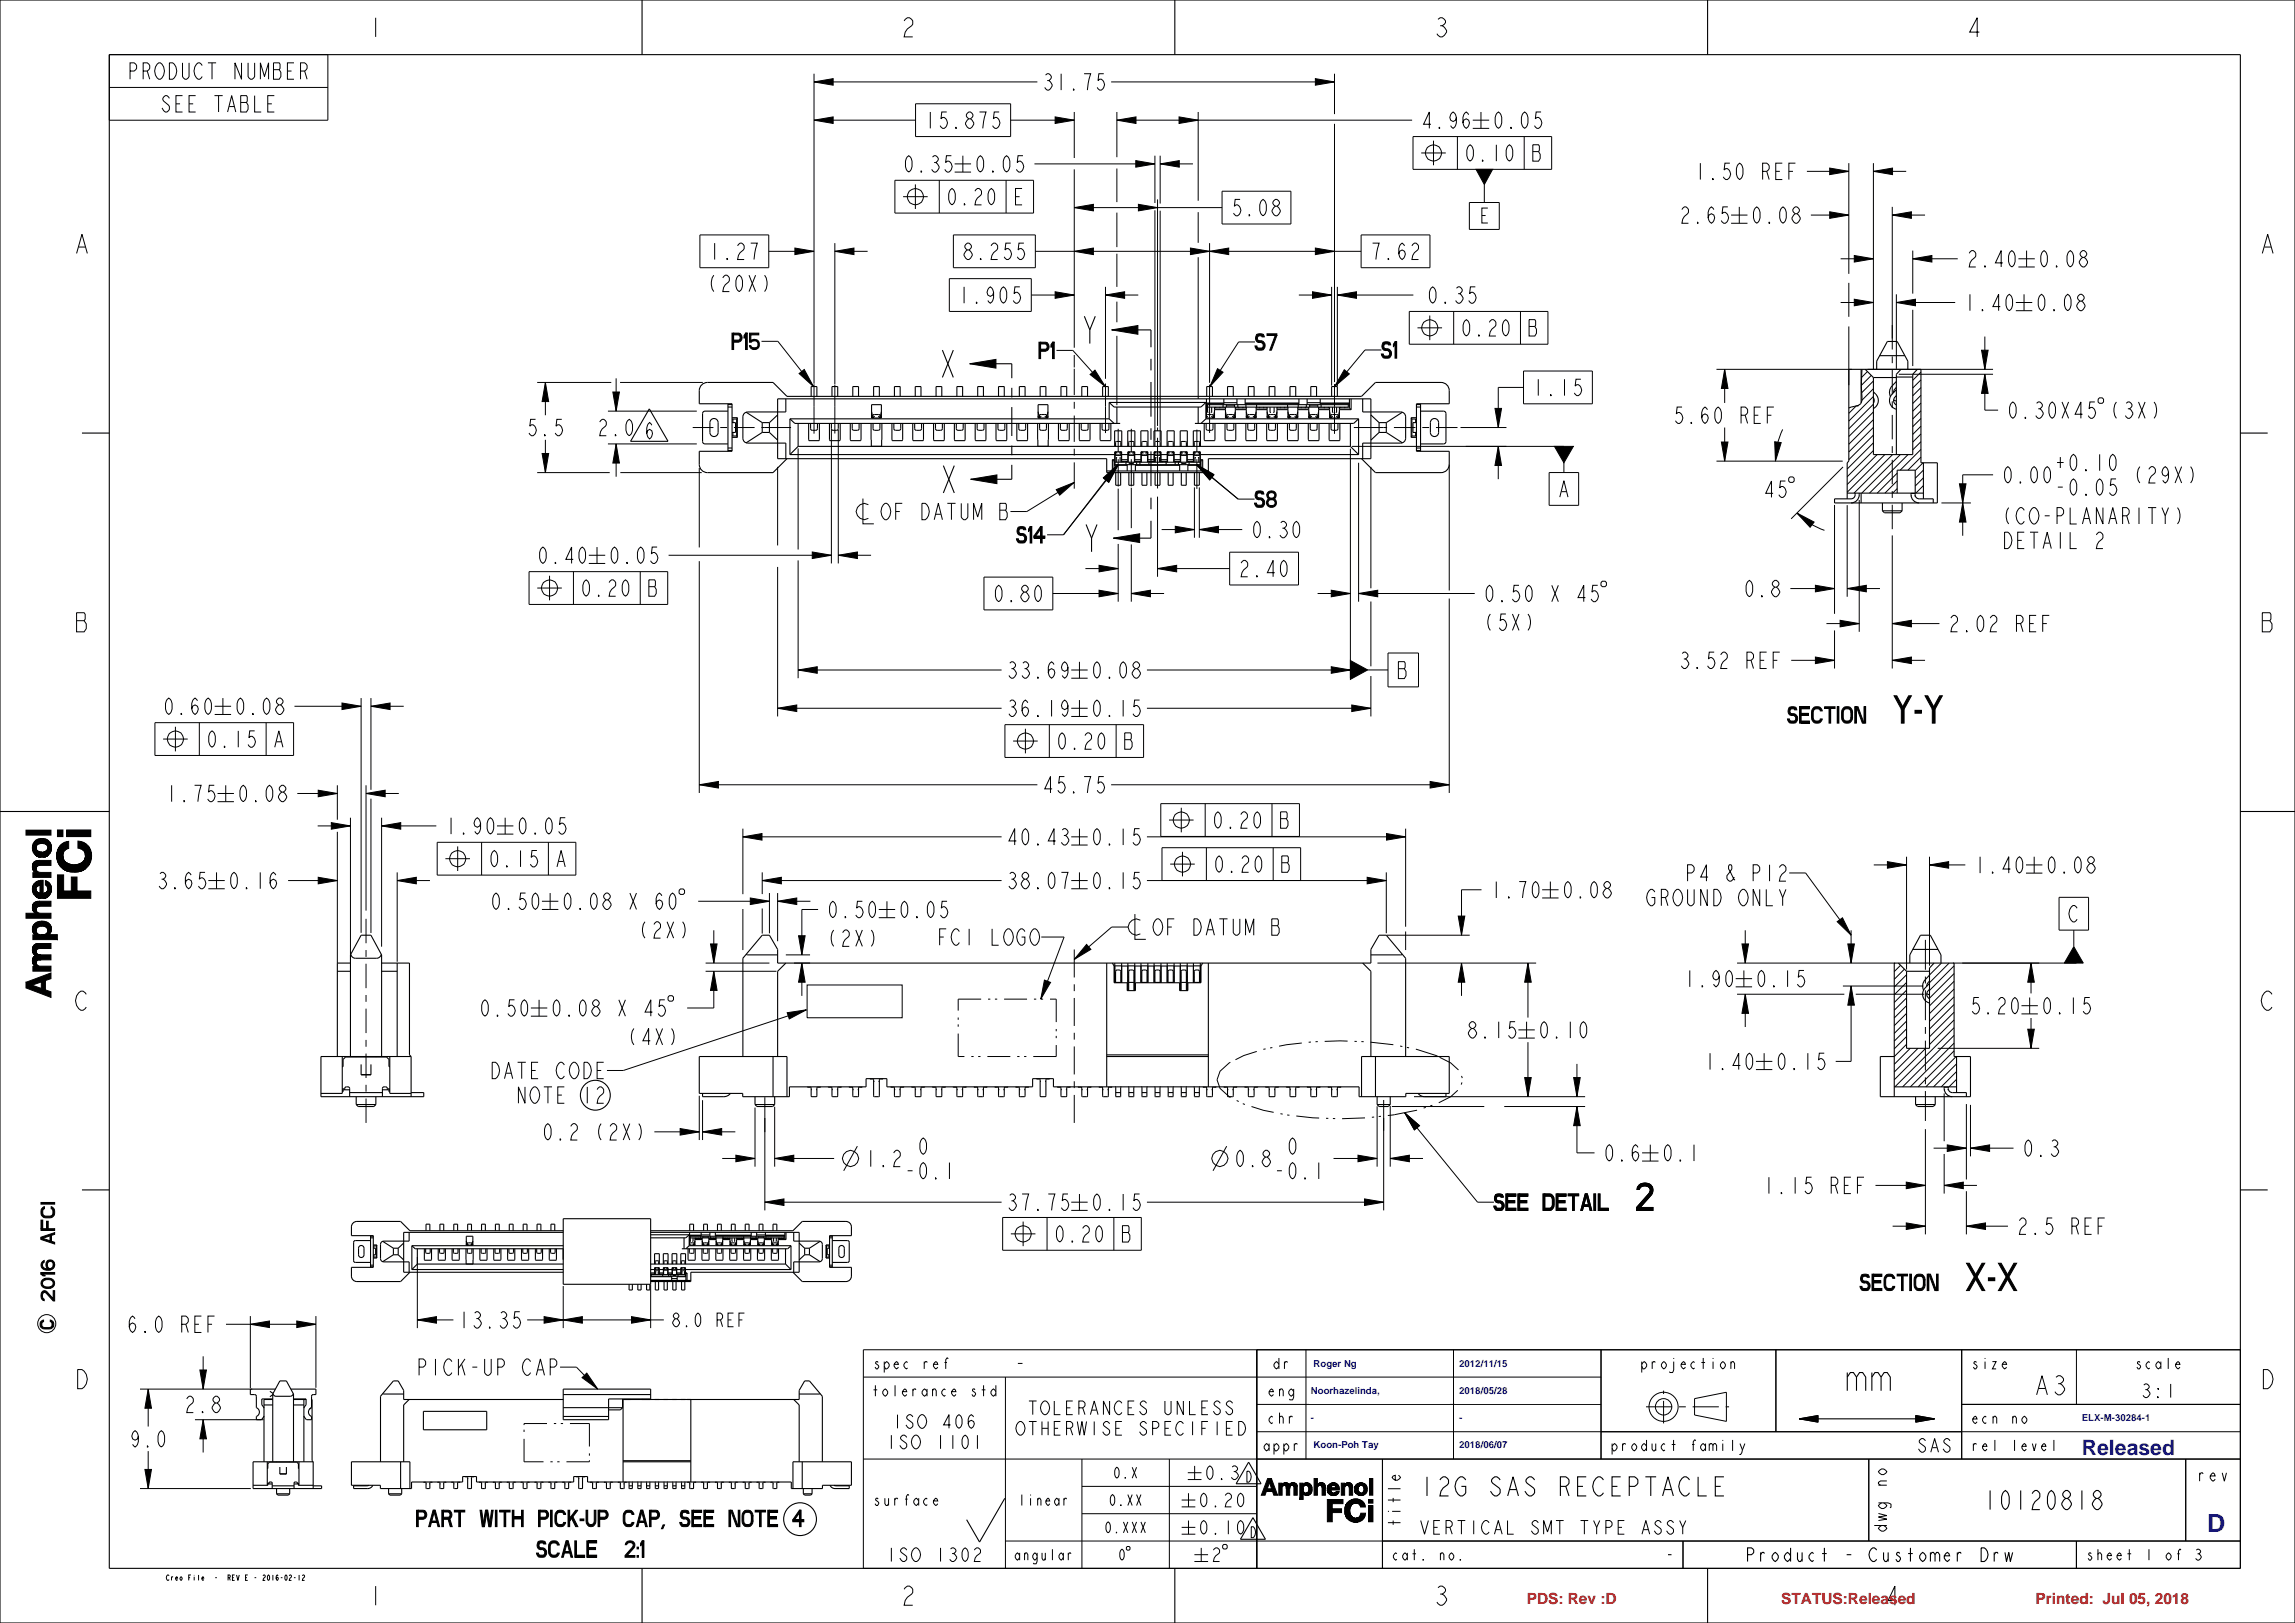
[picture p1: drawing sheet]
<svg xmlns="http://www.w3.org/2000/svg" width="420mm" height="297mm" viewBox="0 0 420 297" stroke-linecap="round" stroke-linejoin="round" font-family="sans-serif">
<defs><g id="words">
<text font-size="4.6" fill="#00f" x="403.9" y="280.4">D</text>
<text font-size="3.9" fill="#00f" x="381" y="266.3">Released</text>
<g font-size="2.8" fill="#f00">
<text x="279.4" y="293.5">PDS: Rev :D</text>
<text x="326" y="293.5">STATUS:Released</text>
<text x="372.5" y="293.5">Printed: Jul 05, 2018</text>
</g>
<g font-size="1.8" fill="#00f">
<text x="240.4" y="250.1">Roger Ng</text>
<text x="267.1" y="250.1">2012/11/15</text>
<text x="239.9" y="255">Noorhazelinda,</text>
<text x="267.1" y="255">2018/05/28</text>
<text x="239.9" y="260">-</text>
<text x="267.1" y="260">-</text>
<text x="381" y="260">ELX-M-30284-1</text>
<text x="240.4" y="264.9">Koon-Poh Tay</text>
<text x="267.1" y="264.9">2018/06/07</text>
</g>
</g></defs>
<g fill="#000">
<path d="M177.5 66.6l4.8-.8v1.6zM203.4 60.4l4.8-.8v1.6zM177.6 87.7l4.8-.8v1.6zM203.8 98.5l4.8-.8v1.6zM4.8 151.9h4.5v.9h-4.5zM6 158.2v.8zM6 154.7v.9zM6 158.1v1zM6.1 154.3v1.7l-.1-.4v-.9zM6 158v1.2zM6.1 158v1.2zM6.1 157.9v1.4z"/>
<path d="M6.1 157.9v1.5zM6.3 154v2.3l-.2-.3v-1.7zM6.2 157.8v1.6zM6.2 157.8v1.7zM6.2 157.8l.1 1.7zM6.3 157.7l.1 1.9zM6.4 153.9l.2-.1v2.8l-.3-.3zM6.3 157.7l.2-.1 .2 1.6-.2 .5-.1-.1zM6.6 153.7v2.9zM6.6 155.2v1.4zM6.6 155.3l.1 1.3zM6.6 157.5h.1l-.1 1.4z"/>
<path d="M6.5 157.6l.1-.1 .1 1.6zM6.6 155.4l.1 1.2zM6.7 155.4v1.2zM6.7 153.7l.1-.1 .1 1-.2 .2zM6.7 155.5v1.1zM6.7 159.2l.2 .3-.4 .2zM6.7 155.6v1zM6.7 157.5h.2v1l-.2 .1zM6.7 155.6l.1 1.1zM6.8 155.6v1.1zM6.8 155.7v1zM6.8 155.7l.1 1z"/>
<path d="M6.8 153.6l.3-.1v.9l-.2 .2zM6.9 155.7v1zM6.9 157.5h.3v.9l-.3 .1zM6.5 159.7l.5-.1zM6.9 155.8v.9zM6.9 155.8l.1 .9zM7 155.8v1zM7 155.8l.1 1zM7.1 155.8v1zM7.1 155.9v.9zM7.1 153.5l.4-.1v1h-.4zM7.1 155.9l.1 .9z"/>
<path d="M7.2 155.9v.9zM7.2 155.9l.1 .9zM7.2 157.5h2.1v.9h-2.1zM7.3 155.9l.1 .9zM7.4 155.9l.3 .1-.2-.1v1zM7.5 155.9l.2 .1 .2 .9h-.4zM7.5 153.4l.5 .1v.9h-.5zM6 159.7l1-.1 2.3 .1v.9h-3.3zM7.7 156l.3-.1v.9zM8 155.9v.9zM8 153.5h.3v1l-.3-.1zM8.1 155.9v.9z"/>
<path d="M8.1 155.9l.1 .9zM8.2 155.9v.9zM8.2 155.9l.1 .9zM8.3 155.9v.9zM8.3 155.8v1zM8.3 153.5l.3 .1v1.1l-.3-.2zM8.3 155.8l.1 1zM8.4 155.8v.9zM8.4 155.8l.1 .9zM8.5 155.7v1zM8.6 155.7v1zM8.6 155.6v1.1z"/>
<path d="M8.6 153.6l.1 .1v1.2l-.1-.2zM8.6 155.6v1zM8.6 155.5v1.1zM8.7 155.5v1.1zM8.7 155.4v1.2zM8.7 153.7l.2 .1v2.7l-.2 .1zM8.7 155.3v1.3zM8.7 155.2v1.4zM8.9 153.8l.2 .3v2.1l-.2 .3zM9.1 154.1l.2 .3v1.5l-.2 .3zM9.3 154.4l.1 1.1-.1 .4zM9.4 154.8v.7z"/>
<path d="M10.4 155.9v1.4zM10.6 155.4v2.4l-.2-.5v-1.4zM10.8 155.1v3.1l-.2-.4v-2.4zM11 154.8v3.7l-.2-.3v-3.1zM11.1 154.6l.1 4.1-.2-.2v-3.7zM11.2 154.6l.1-.2 .1 4.5-.2-.2zM11.3 154.4l.2-.1v4.7l-.1-.1zM11.5 154.3h.1l-.1 4.7zM10.5 151.9h1v1.2h-1zM11.5 156.6v2.4zM11.5 156.9l.1 2.1zM11.5 157l.1 2z"/>
<path d="M11.6 157.1v1.9zM11.6 154.3l.3-.2v1.5l-.3 .4zM11.6 157.2v1.9zM11.6 157.3l.1 1.8zM11.7 157.3v1.8zM11.7 157.4v1.7zM11.7 157.4l.1 1.7zM11.7 157.5l.1 1.6zM11.8 157.5v1.7zM11.8 157.6v1.6zM11.8 157.6l.1 1.6zM11.9 157.6v1.6z"/>
<path d="M11.9 154.1l.3-.1v1.4l-.3 .2zM11.9 157.7v1.5zM11.9 157.7l.1 1.5zM12 157.7v1.6zM12 157.8v1.5zM12 157.8l.1 1.5zM12.1 157.8v1.5zM12.1 157.9l.1 1.4zM12.2 157.9v1.5zM12.2 154h.4v1.3l-.4 .1zM12.2 157.9l.1 1.5zM12.3 158v1.4z"/>
<path d="M12.3 158l.1 1.4zM12.4 158v1.4zM12.4 158l.1 1.4zM12.5 158v1.5zM12.5 158.1l.1 1.4zM12.6 158.1l.1 1.4zM12.7 158.1l.1 1.4zM12.8 158.1l.1 1.4zM12.8 158.2h.2v1.3h-.1zM13 158.2h.1l.1 1.4-.2-.1zM13.1 158.2h.2l.1 1.4h-.2zM13.3 158.2h.3v1.4h-.2z"/>
<path d="M13.6 158.2h.2v1.4h-.2zM13.8 158.2h.2v1.4h-.2zM14 158.2h.1v1.4h-.1zM14.1 158.2h.1l.1 1.3-.2 .1zM14.2 158.2h.1v1.3zM14.3 153.9l.5 .1v1.3l-.5-.1zM14.3 158.2l.1-.1-.1 1.4zM14.4 158.1v1.4zM14.5 158.1v1.4zM14.6 158.1v1.4zM14.6 158.1l.1 1.3zM14.7 158v1.4z"/>
<path d="M14.8 158v1.4zM14.8 154l.4 .1v1.5l-.4-.3zM14.9 158v1.4zM14.9 157.9v1.5zM14.9 157.9l.1 1.4zM15 157.9v1.4zM15 157.8l.1 1.5zM15.1 157.8v1.5zM15.2 157.7v1.5zM15.2 154.1l.3 .2v1.6l-.3-.3zM15.3 157.6l-.1 1.6zM15.3 157.6v1.6z"/>
<path d="M15.3 157.5v1.7zM15.4 157.5v1.6zM15.4 157.4v1.7zM15.5 157.3v1.8zM15.5 154.3l.1 .1v2.1l-.1-.6zM15.5 157.2v1.8zM15.6 157.1v1.9zM15.6 157v2zM15.6 156.9v2.1zM15.6 154.4v2.2zM15.6 154.4h.1l.1 4.5-.2 .1zM15.7 154.4l.4 .4 .1 3.7-.4 .4z"/>
<path d="M16.1 154.8l.2 .2v3.3l-.1 .2zM16.3 155l.2 .4v2.4l-.2 .5zM16.5 155.4l.2 .6v1.2l-.2 .6zM12.2 151.9h4.4v1.2h-4.4zM16.7 156v1.2zM6 175.5v.7zM6 173.5v.7zM6 169.7v.7zM6 165.7v.7zM6 162.3v.9zM6.1 169.4v1.3l-.1-1zM6 173.3v1z"/>
<path d="M6 175.4v.8zM6 165.7v.8zM6 162.2v1zM6 165.5v1.1zM6 175.3v1.1zM6.1 162v1.5l-.1-1.3zM6.1 173.2v1.2zM6.1 165.5v1.2zM6.1 175.2v1.2zM6.1 165.4v1.3zM6.1 173.2v1.3zM6.1 175.2v1.3z"/>
<path d="M6.3 169.1v1.8l-.2-.2v-1.3zM6.1 165.4v1.4zM6.1 173.1v1.4zM6.2 161.7l.1 2-.2-.2v-1.5zM6.1 165.3l.1 1.5zM6.2 175.1v1.5zM6.2 173.1v1.5zM6.2 165.3v1.6zM6.2 173v1.6zM6.2 173v1.7zM6.2 165.2v1.7zM6.2 175.1v1.6z"/>
<path d="M6.2 173l.1 1.7zM6.2 165.2l.1 1.7zM6.2 175l.1 1.7zM6.3 169.1l.1-.1 .2 1.5-.2 .6-.1-.2zM6.4 161.6l.1-.1v2.5l-.2-.3-.1-2zM6.3 172.9v1.8zM6.3 165.2v-.1l.1 1.9zM6.3 175v1.7zM6.3 172.9v1.9zM6.3 175l.1 1.8zM6.3 172.9l.1 1.9zM6.3 165.1h.2l.2 1.6-.2 .4-.1-.1z"/>
<path d="M6.4 174.9v1.9zM6.4 172.8l.1 2.1zM6.4 174.9l.4 1.6-.3 .3zM6.4 172.8l.3 3.5-.2-1.4zM6.5 161.5l.1-.1v2.7l-.1-.1zM6.6 168.8h.1l-.1 1.5zM6.4 169l.2-.2v1.6zM6.6 162.7v1.4zM6.6 170.5l.2 .3-.4 .3zM6.5 172.8l.1-.1v3.5zM6.6 162.9l.1 1.2zM6.6 165h.1l-.1 1.4z"/>
<path d="M6.5 165.1l.1-.1 .1 1.5zM6.6 172.7v3.5zM6.6 172.7h.2l-.1 1.3zM6.6 161.4l.2-.1v.9l-.1 .3zM6.7 174.3v1.7zM6.7 163v1.1zM6.7 168.8l.2-.1v1l-.2 .2zM6.7 163.1v1zM6.7 166.7l.2 .3-.4 .1zM6.7 174.4v1.5zM6.7 163.1v1.1zM6.7 165h.2v.9l-.2 .2z"/>
<path d="M6.7 163.2l.1 1zM6.8 176.5l.2 .2-.5 .1zM6.8 172.7h.1v.9l-.1 .1zM6.8 163.2v1zM6.8 174.5l.1 .1v1.1l-.1 .1zM6.8 161.3l.3-.1-.1 .9-.2 .1zM6.8 163.3v.9zM6.4 171.1l.4-.3 .4 .2zM6.8 163.3l.1 .9zM6.9 163.3v.9zM6.9 165l.3-.1v.9l-.3 .1zM6.5 167.1l.5-.1z"/>
<path d="M6.9 168.7l.3-.1v.9l-.3 .2zM6.9 163.3v1zM6.9 174.6l.2 .1v1h-.2zM6.9 163.4l.1 .9zM6.9 172.7h2.4v.9h-2.4zM7 163.4v.9zM7 163.4l.1 .9zM7.1 161.2l.3-.1v3.3h-.1v-2.4l-.3 .1zM7.1 163.4v.9zM7.1 174.7v1zM7.1 163.5l.1 .8zM7.2 163.5v.8z"/>
<path d="M7.2 174.7l.1 .9zM7.2 168.6h.5l-.1 .9h-.4zM7.2 164.9h2.1v.9h-2.1zM7.2 163.5l.1 .9zM7.3 163.5v.9zM7.3 174.7v.9zM7.3 174.7l.1 .9zM7.4 174.7v.9zM6 176.9l1-.2 2.3 .1v.9h-3.3zM7.4 161.1h.5v3.3h-.5zM7.4 174.7h1.9v.9h-1.9zM7.5 171.1l3 .8z"/>
<path d="M6 171.1h1.5l3 .8h-4.5zM4.8 179.8l2.8 1.1v-1.2l.7-.3v1.7l1 .4v1l-4.5-1.7zM4.8 167.1l2.2-.1 2.3 .1v.9h-4.5zM7.7 168.6h.4v.9h-.5zM7.7 171.1l2.8 .8zM7.9 163.5h.1v.9h-.1zM8 163.5v.9zM8.1 163.5v.9zM8.1 168.6l.3 .1v1l-.3-.2zM8.1 163.5v.8zM8.2 163.4v.9zM8.3 163.4v.9z"/>
<path d="M8.3 161.2h.2v.9l-.2-.1zM8.4 163.4v.9zM7.7 171.1l.7-.2 2.1 1zM8.4 168.7l.2 .1v1.1l-.2-.2zM8.4 163.3v1zM8.4 163.3l.1 .9zM8.5 163.3v.9zM8.5 161.2l.2 .1v1.1l-.2-.3zM8.6 163.2v1zM8.6 163.1v1.1zM8.6 168.8h.1v1.4zM8.7 163.1v1z"/>
<path d="M8.7 170.6l.2 .4 1.6 .9-2.1-1zM8.7 163v1.1zM8.7 161.3v1.4zM8.7 162.9v1.2zM8.7 162.8v1.3zM8.7 168.8l.2 2.2-.2-.4zM8.7 161.4l.3 .1-.1 2.4-.2 .2zM8.7 168.8l.2 .2v2zM8.9 169l.2 .2v1.6l-.2 .2zM8.9 171h1.6v.9zM9 161.5l.2 .3v1.8l-.3 .3zM9.1 169.2l.2 .2v1.2l-.2 .2z"/>
<path d="M9.2 161.8v1.8zM9.2 161.8l.1 .2v1.4l-.1 .2zM9.3 169.4l.1 .9-.1 .3zM9.3 162l.1 1-.1 .4zM9.4 169.8v.5zM9.4 162.4v.6zM10.5 160.1h1.1v2.9h1.5v-2.5h1v2.5h2.5v1.4h-6.1zM4.8 179.8l4.5-1.8v1.1l-3.4 1.2zM7.5 223.3h.3v1.5h-.3zM7.5 232.9l.8 .6h-.4l-.4-.3zM7.7 236.5l.2-.3h.5l1.3 1.4v-1.4h.3v1.9h-.3l-1.5-1.6a.7 .7 0 0 0-.1 1.3v.2a1 1 0 0 1-.4-1.5zM7.7 230.9l.4-.2v.3a.66 .66 0 0 0-.3 .8 .66 .66 0 0 0 .8 .4l.7-.1 .3-.2 .1-.4h.3a1.29 1.29 0 0 1-1.2 1 1.29 1.29 0 0 1-1.3-1z"/>
<path d="M7.7 221.1l.4-.3v.4a.75 .75 0 0 0-.3 .7 .75 .75 0 0 0 .6 .6h.7a.54 .54 0 0 0 .6-.5l-.1-.6-.2-.2v-.4a1.07 1.07 0 0 1 .6 1.1 1.07 1.07 0 0 1-.9 1h-.7a1.05 1.05 0 0 1-.9-.7 1.05 1.05 0 0 1 .2-1.1zM7.7 234.3l.5-.3v.2a.67 .67 0 0 0-.4 .8 .67 .67 0 0 0 .8 .5h.7v.2a1.16 1.16 0 0 1-1.3 0 1.16 1.16 0 0 1-.4-1.2zM8.5 223.5h.3v1.3h-.3zM9.1 226h.3v1.2h-.3zM8.2 234a1.16 1.16 0 0 1 1.3 0 1.16 1.16 0 0 1 .4 1.1l-.2 .4-.4 .2v-.2a.67 .67 0 0 0 .4-.8 .67 .67 0 0 0-.8-.5h-.7zM8.7 230.7a.83 .83 0 0 1 .9 0 .83 .83 0 0 1 .4 .8h-.3a.55 .55 0 0 0-.5-.7 .55 .55 0 0 0-.5 .7 .55 .55 0 0 0 .6 .6v.3a.97 .97 0 0 1-.9-.7 .97 .97 0 0 1 .3-1zM7.5 226.5l2.5 .8v.3l-2.5-.8zM7.5 226.4l2.5-.8v.3l-2.5 .8zM7.5 241.8l.5-.2v.3a.57 .57 0 0 0-.4 .6 .57 .57 0 0 0 .6 .4h.8a.57 .57 0 0 0 .5-.4 .57 .57 0 0 0-.3-.6v-.3a.82 .82 0 0 1 .6 .9 .82 .82 0 0 1-.8 .7 1.41 1.41 0 0 1-1.6-.4 .95 .95 0 0 1 .1-1zM329.3 259.6l3.4-.6v.6zM350.6 259l3.4 .6h-3.4zM232.7 270.6l1.1 3h-.7l-.8-2.3z"/>
<path d="M232 270.6h.7l-.8 1.8h.8l.2 .5h-1.2l-.2 .7h-.7zM234 271.4h.6v2.2h-.6zM234.6 271.7l.2 .2-.1 .2zM235 271.4h.6zM235.1 271.4h.4zM235.4 272h.7l-.1 .1h-.6zM234.9 271.4h.7zM234.9 271.5l.8-.1zM234.8 271.5h.9zM234.8 271.5h1zM234.7 271.6h1.1zM234.7 271.6h1.2z"/>
<path d="M234.7 271.7h1.2zM234.6 271.7h1.3l-1.1 .2zM235.4 272.4l.6-.1v1.3h-.6zM235.4 272.3h.6zM235.4 272.2h.6zM235.4 272.1h.6zM235.3 271.9h.8zM235.3 271.9h.9zM235.1 271.8h1.2zM235 271.8h2.4zM236.4 271.4h.5zM236.7 271.9h.7v.1h-.6z"/>
<path d="M236.8 272h.6v1.6h-.6zM236.3 271.4h.7zM236.2 271.4h.8zM236.2 271.5h.9zM236.1 271.5h1zM236.1 271.5h1.1zM236.1 271.6l1.1-.1zM236 271.6h1.2zM236 271.6h1.3zM236 271.6l1.3 .1zM236 271.7h1.3zM235 271.8l2.3-.1z"/>
<path d="M235 271.8l2.3-.1 .1 .1zM236.5 271.8l.9 .1zM238.5 272.5l-.6 1.9zM237.9 271.4h.6v.8l-.6 2.2zM238.5 272.4l-.6 2zM238.5 273.3h1.4l-.2 .2h-1.1zM238.5 273.3v1.1h-.6zM238.5 272.5l.1 .5-.7 1.4zM238.6 273.5h1.1l-.2 .1zM238.5 271.7l.1 .2-.1 .3zM238.6 271.6l.1-.1h.9l.1 .1zM238.6 273l.2 .2-.3 .1-.6 1.1z"/>
<path d="M238.8 273.6h.7zM238.5 271.7l.4 .1-.3 .1zM239 271.8l1 .1zM238.9 271.8l1-.1v.1zM239 273.7h.3zM238.5 273.3l.3-.1h1.2zM238.9 271.4h.5zM239 273.2l1-.1zM238.7 271.5h.9zM239.4 272h.6l.1 .2h-.6zM239.3 273.2l.1-.2h.6v.1zM239.5 272.2h.6v.3h-.6z"/>
<path d="M239.5 272.5h.6v.3h-.6zM238.6 271.6h1.1l.2 .1-1 .1-.4-.1zM238.5 273.3l1.5-.1-.1 .1zM239.2 271.9h.8v.1h-.6zM239.5 272.8h.6l-.1 .2h-.6zM240.5 270.6h.6v3h-.6zM241.1 271.7l.1 .4zM241.1 271.7l.3 .2-.2 .1zM241.5 271.4h.6zM241.6 271.8l.9 .1zM241.5 271.8l1-.1v.1zM241.6 271.4h.4z"/>
<path d="M241.8 271.9h.7v.1h-.6zM241.9 272h.6l.1 .2h-.7zM241.9 272.2h.7v1.4h-.6zM241.4 271.4h.8zM241.4 271.5h.8zM241.3 271.5h1zM241.2 271.6l1.2-.1zM241.2 271.6h1.2zM241.2 271.6l1.3 .1-1.1 .2-.3-.2zM243.2 273.4h1.6l-.1 .1h-1.3zM242.9 272.7h.6zM242.9 272.3h.6z"/>
<path d="M242.9 272.3l.6-.1zM242.9 272.2h.6zM242.9 272.7l.6 .1zM242.9 272.8h.6zM243 272.2h.5zM243 272.2l.5-.1zM243 272.1h.5zM243 272.9h.5zM243 272.1h.6zM243 272.9h.6zM243 272.9l.6 .1zM243 272.1l.6-.1z"/>
<path d="M243 273h.6zM243 272h.6zM243 273l.6 .1zM243 273.1h.6zM243 272h.7zM243 273.1h.7zM243 271.9h.7zM243.1 271.9h.6zM243.1 273.1h.6zM243.1 271.9h.7zM243.1 273.1h.7zM243.1 273.2h.7z"/>
<path d="M243.1 271.9l.7-.1zM243.1 271.8h.7zM243.1 271.8h.8zM243.1 273.2h.8zM243.1 271.8h.9zM243.1 273.2h.9zM243.1 273.2h1.8l-.1 .2h-1.6zM243.7 271.4h.6zM244.2 271.8h.7l.1 .1zM243.9 273.7h.3zM244.1 273.2h.9zM243.7 271.4h.7z"/>
<path d="M244.4 271.9h.6v.2h-.5zM243.5 271.5h1zM244.3 273.2l.7-.1v.1zM242.9 272.3h1.6v-.2h.5l.1 .2zM243.6 273.6h.9zM243.4 271.6l.1-.1 1.2 .1zM244.5 272.9h.6l-.1 .2h-.5zM243.4 273.5h1.2zM243.4 273.5h1.3zM243.2 271.7l1.5-.1 .2 .1h-1.7zM243.2 271.7l1.7 .1zM242.9 272.4l2.2-.1v.4h-2.2z"/>
<path d="M242.9 274.4h2.9v.8h-2v.9h1.7v.7h-1.7v1.7h-.9zM245.5 271.4h.5l.1 2.2h-.6zM246.1 271.7v.4zM246.1 271.7l.2 .2-.1 .1zM246.5 271.8l1 .1zM246.5 271.8l.9-.1 .1 .1zM246.5 271.4h.5zM246.8 271.9h.7v.1h-.6zM246.9 272h.6v.2h-.6zM246.9 272.2h.6v1.4h-.6zM246.1 276.5h.9v.1h-.9zM246.5 271.4h.6z"/>
<path d="M246.1 276.6h.9v.1h-.9zM246.1 276.3h.9v.2h-.9zM246.1 276.7h.9v.1h-.9zM246.1 276.2l.9-.1v.2h-.9zM246.1 276.8l1 .1zM246.1 276.1l.9-.1v.1l-.9 .1zM246.2 276.9h.9zM246.2 276h.9zM246.2 277h.9zM246.2 275.9h.9zM246.4 271.4h.7zM246.2 277l.9 .1z"/>
<path d="M246.2 275.9l.9-.1zM246.2 277.1h.9zM246.2 275.8h.9zM246.2 277.1l.9 .1zM246.2 275.8l.9-.1zM246.2 277.2h.9zM246.2 275.7h.9zM246.3 271.4h.9zM246.2 277.2h1zM246.2 275.7h1zM246.2 275.7l1-.1zM246.2 277.3h1z"/>
<path d="M246.2 275.6h1zM246.3 277.3h.9zM246.3 271.5h.9zM246.3 275.6h.9zM246.3 275.6l.9-.1zM246.3 277.3l.9 .1zM246.3 271.5h1zM246.3 277.4h.9zM246.3 275.5h.9zM246.3 277.4h1zM246.3 275.5h1zM247.1 274.6l.2-.1h1.6l.2 .1z"/>
<path d="M246.2 271.5h1.1zM246.3 275.5l1-.1zM246.3 277.4l1 .1zM246.3 275.4h1zM246.3 277.5h1zM246.2 271.6h1.2zM246.3 275.4h1.1zM246.3 277.5h1.1zM246.4 277.5h1zM246.4 275.4l1-.1zM246.4 277.5l1 .1zM246.4 275.3h1z"/>
<path d="M246.1 271.6l1.3 .1-1.1 .2-.2-.2zM246.4 277.6h1zM246.4 277.6h1.1zM246.4 275.3h1.1zM246.4 275.3l1.1-.1zM246.4 275.2h1.1zM246.4 277.6l1.1 .1zM246.4 277.7h1.1zM246.4 275.2h1.2zM246.4 277.7h1.2zM246.5 275.2h1.1zM246.5 277.7h1.1z"/>
<path d="M246.5 277.7h1.2zM246.5 275.2l1.2-.1zM246.5 275.1h1.2zM246.5 277.8h1.2zM247.7 278.5h.8zM246.5 277.8h1.3zM246.5 275.1h1.3zM246.5 277.8h1.4zM246.5 275.1h1.4zM246.5 275.1h1.6zM247.7 274.4h.8zM246.5 275.1h3.2z"/>
<path d="M246.5 277.8h3.1zM248.1 277.8h1.5zM248.2 273.3h1.7l-.1 .2h-1.4zM248.2 271.7l1.6-.1 .2 .2h-1.9zM247.9 272.4h.6v.1l-.6 .2zM248.2 277.8l1.5-.1zM247.9 272.7l.6-.2v.2zM247.3 274.5l1.2-.1 .4 .1zM247.9 272.3h.7l-.1 .2v-.1zM247.9 272.7h.7zM247.9 272.8h.7zM247.9 272.3h.7z"/>
<path d="M248 272.8h.6zM248 272.2h.6zM248 272.9h.6zM248 272.2l.6-.1zM248 272.1h.6zM248.6 273.6h.9zM248 272.9l.6 .1zM248 273h.6zM248 272.1l.6-.1zM248 272h.6zM248 272h.7zM248 273h.7z"/>
<path d="M248 273.1h.7zM248 271.9h.7zM248.1 273.1h.6zM248.1 271.9h.6zM248.5 271.5l.3-.1 .8 .1zM248.1 271.9h.7zM248.7 275.3h1l.1 .2h-.9zM248.1 273.1h.7zM248.1 273.2h.7zM248.1 271.9l.8-.1zM248.1 273.2h.8zM248.1 271.8h.8z"/>
<path d="M247.3 278.4h1.6l-.4 .1zM248.1 271.8h.9zM248.9 275.5h.9l.1 .3h-.9zM248.9 277.3h.9v.2h-1zM248.1 273.2h.9zM249 276.9h.9l-.1 .4h-.9zM248.1 271.8h1.9zM248.8 271.4h.6zM246.8 274.7l.3-.1h2l.2 .1zM247 278.2h2.2l-.3 .2h-1.6zM248.1 273.2h1.9l-.1 .1zM248.9 273.7h.4z"/>
<path d="M249.3 271.9l.7-.1 .1 .2h-.7zM246.9 278.2h2.4zM246.7 274.9l.1-.2h2.5l.2 .2zM249.2 273.2l.9-.1zM249.4 272h.7l.1 .1h-.7zM246.7 274.9h2.8v.1h-2.9zM249.5 273h.6v.1h-.7zM246.6 277.9h2.9l-.2 .3h-2.4zM249.5 272.1h.7v.3h-.6zM246.6 275l3 .1h-3.1zM249.6 272.7h.6l-.1 .3h-.6zM249.6 272.4h.6v.3h-.6z"/>
<path d="M248.3 271.6l.2-.1h1.1l.2 .1zM248.5 275.1h1.2v.2h-1zM248.5 277.7l.3-.2h1l-.1 .2zM248.4 273.5h1.4l-.3 .1h-.9zM250.6 270.6h.6v3h-.6zM250.4 275.5h.9v3h-.9zM250.4 274.4h.9v.7h-.9zM329.3 259.6h3.4v.6zM350.6 259.6h3.4l-3.4 .6z"/>
</g>
<g fill="none" stroke="#000" stroke-width=".18">
<path d="M68.8 3.3v3.5M165.5 3.8l.6-.5h.3l.6 .5v.6l-.2 .3a2.36 2.36 0 0 0-1.3 2.1h1.5M263.2 3.5l.4-.2a.85 .85 0 0 1 .9 .8l-.6 .6a1.57 1.57 0 0 1 .8 1.2 1.26 1.26 0 0 1-1.1 .9l-.6-.6M263.6 4.7h.3M362.2 5.9h-1.7l1.3-2.6v3.5M14 46.4l1-3.5 1 3.5M14.4 45.2h1.2M346.3 59.5v4.5M414 46.4l1-3.5 1 3.5M414.4 45.2h1.2M126.8 78.2h3.8M131.8 78.2h1.3"/>
<path d="M134.3 78.2h3.8M139.3 78.2h5.5M149 70.3v9.1M152.8 70.4v8.9M177.5 66.6l4.8-.8v1.6zM196.6 67.5v4.8M196.6 73.5v1.3M196.6 76v4.9M202.3 70.2v9.1M203.4 60.4l4.8-.8v1.6zM204.6 78.5v4.3M207 78.5v4.3"/>
<path d="M211.8 78.2v.7M219 78.6v4.2M221.4 70.4v8.8M244.2 70.3v9.1M247.8 78.2h6M255.1 78.2h3.9M260.3 78.2h1.2M262.8 78.2h3.9M339.7 74.3l-1.4 1.3M341.8 68l-1.1 1.1M342.5 68.7l-1.9 1.8M342.8 69.7l-2.1 2.2"/>
<path d="M342.8 71.1l-2.1 2.1M342.8 72.6l-4.5 4.5M342.8 74l-4.5 4.5M342.8 75.4l-4.5 4.5M342.8 76.8l-4.5 4.5M342.8 78.2l-4.5 4.5M342.8 79.6l-4.5 4.5M346.3 65.2v1.3M346.3 67.7v4.5M346.3 73.4v1.3M346.3 75.9v4.5M351.5 68.1l-1.5 1.5"/>
<path d="M351.5 69.5l-1.5 1.5M351.5 70.9l-1.5 1.5M351.5 72.3l-1.5 1.5M351.5 73.8l-1.5 1.5M351.5 75.2l-1.5 1.5M351.5 76.6l-1.5 1.5M351.5 78l-1.5 1.5M351.5 79.4l-1.5 1.5M177.6 87.7l4.8-.8v1.6zM196.6 82.1v1.3M196.6 84.6v4.8M203.8 98.5l4.8-.8v1.6z"/>
<path d="M204.6 84v5M207 84v5M211.8 80.1v9.3M219 84v5.5M342.8 81l-4.8 4.8M342.8 82.5l-4.8 4.8M343.5 83.2l-5.5 5.5M344.9 83.2l-6.9 6.9M346.3 81.6v1.3M346.3 84.1v4.5M346.3 89.9v1.2M346.3 92.4v4.4"/>
<path d="M346.4 83.2l-7.1 7M347.2 86.6l-3.7 3.6M347.2 88l-2.2 2.2M347.2 89.4l-.8 .8M347.8 83.2l-7.1 7M349.2 83.2l-7.1 7M351.5 80.8l-1.5 1.5M351.5 82.2l-3.8 3.8M351.5 83.7l-2.3 2.3M351.9 84.7l-1.4 1.4M352 86l-1.5 1.5M352 87.4l-1.5 1.5"/>
<path d="M352 88.9l-1.4 1.3M14 112.1h1.4l.2 .3v.9l-.2 .3 .4 .6v.8l-.4 .6h-1.4zM14 113.6h1.4M414 112.1h1.4l.2 .3v.9l-.2 .3 .4 .6v.8l-.4 .6h-1.4zM414 113.6h1.4M4.8 151.9h4.5v.9h-4.5zM6 158.2v.8zM6 154.7v.9zM6 158.1v1zM6 159.7l1-.1 2.3 .1v.9h-3.3zM6 158v1.2zM6.1 158v1.2z"/>
<path d="M6.1 157.9v1.4zM6.1 154.3v1.7l-.1-.4v-.9zM6.1 157.9v1.5zM6.2 157.8v1.6zM6.2 157.8v1.7zM6.2 157.8l.1 1.7zM6.3 157.7l.1 1.9zM6.3 154v2.3l-.2-.3v-1.7zM6.3 157.7l.2-.1 .2 1.6-.2 .5-.1-.1zM6.4 153.9l.2-.1v2.8l-.3-.3zM6.5 159.7l.5-.1zM6.5 157.6l.1-.1 .1 1.6z"/>
<path d="M6.6 153.8v2.8zM6.6 153.7v2.9M6.6 153.7v2.9zM6.6 155.2v1.4zM6.6 155.3l.1 1.3zM6.6 157.5h.1l-.1 1.4zM6.6 155.4l.1 1.2zM6.7 155.4v1.2zM6.7 153.7l.1-.1 .1 1-.2 .2zM6.7 155.5v1.1zM6.7 159.2l.2 .3-.4 .2zM6.7 155.6v1z"/>
<path d="M6.7 157.5h.2v1l-.2 .1zM6.7 155.6l.1 1.1zM6.8 155.6v1.1zM6.8 155.7v1zM6.8 155.7l.1 1zM6.8 153.6l.3-.1v.9l-.2 .2zM6.9 155.7v1zM6.9 157.5h.3v.9l-.3 .1zM6.9 155.8v.9zM6.9 155.8l.1 .9zM7 155.8v1zM7 155.8l.1 1z"/>
<path d="M7.1 155.8v1zM7.1 155.9v.9zM7.1 153.5l.4-.1v1h-.4zM7.1 155.9l.1 .9zM7.2 155.9v.9zM7.2 155.9l.1 .9zM7.2 157.5h2.1v.9h-2.1zM7.3 155.9l.1 .9zM7.4 155.9l.3 .1-.2-.1v1zM7.5 155.9l.2 .1 .2 .9h-.4zM7.5 153.4l.5 .1v.9h-.5zM7.7 156l.3-.1v.9z"/>
<path d="M8 155.9v.9zM8 153.5h.3v1l-.3-.1zM8.1 155.9v.9zM8.1 155.9l.1 .9zM8.2 155.9v.9zM8.2 155.9l.1 .9zM8.3 155.9v.9zM8.3 155.8v1zM8.3 153.5l.3 .1v1.1l-.3-.2zM8.3 155.8l.1 1zM8.4 155.8v.9zM8.4 155.8l.1 .9z"/>
<path d="M8.5 155.7v1zM8.6 155.7v1zM8.6 153.6l.1 .1v1.2l-.1-.2zM8.6 155.6v1.1zM8.6 155.6v1zM8.6 155.5v1.1zM8.7 155.5v1.1zM8.7 155.4v1.2zM8.7 153.7l.2 .1v2.7l-.2 .1zM8.7 155.3v1.3zM8.7 155.2v1.4zM8.9 153.8l.2 .3v2.1l-.2 .3z"/>
<path d="M9.1 154.1l.2 .3v1.5l-.2 .3zM9.3 154.4l.1 1.1-.1 .4zM9.4 154.8v.7zM10.4 155.9v1.4zM10.5 151.9h1v1.2h-1zM10.6 155.4v2.4l-.2-.5v-1.4zM10.8 155.1v3.1l-.2-.4v-2.4zM11 154.8v3.7l-.2-.3v-3.1zM11.1 154.6l.1 4.1-.2-.2v-3.7zM11.2 154.6l.1-.2 .1 4.5-.2-.2zM11.3 154.4l.2-.1v4.7l-.1-.1zM11.5 154.3h.1l-.1 4.7z"/>
<path d="M11.5 156.6v2.4zM11.5 156.9l.1 2.1zM11.5 157l.1 2zM11.6 157.1v1.9zM11.6 154.3l.3-.2v1.5l-.3 .4zM11.6 157.2v1.9zM11.6 157.3l.1 1.8zM11.7 157.3v1.8zM11.7 157.4v1.7zM11.7 157.4l.1 1.7zM11.7 157.5l.1 1.6zM11.8 157.5v1.7z"/>
<path d="M11.8 157.6v1.6zM11.8 157.6l.1 1.6zM11.9 157.6v1.6zM11.9 154.1l.3-.1v1.4l-.3 .2zM11.9 157.7v1.5zM11.9 157.7l.1 1.5zM12 157.7v1.6zM12 157.8v1.5zM12 157.8l.1 1.5zM12.1 157.8v1.5zM12.1 157.9l.1 1.4zM12.2 157.9v1.5z"/>
<path d="M12.2 151.9h4.4v1.2h-4.4zM12.2 154h.4v1.3l-.4 .1zM12.2 157.9l.1 1.5zM12.3 158v1.4zM12.3 158l.1 1.4zM12.4 158v1.4zM12.4 158l.1 1.4zM12.5 158v1.5zM12.5 158.1l.1 1.4zM12.6 158.1l.1 1.4zM12.7 158.1l.1 1.4zM12.8 158.1l.1 1.4z"/>
<path d="M12.8 158.2h.2v1.3h-.1zM13 158.2h.1l.1 1.4-.2-.1zM13.1 158.2h.2l.1 1.4h-.2zM13.3 158.2h.3v1.4h-.2zM13.6 158.2h.2v1.4h-.2zM13.8 158.2h.2v1.4h-.2zM14 158.2h.1v1.4h-.1zM14.1 158.2h.1l.1 1.3-.2 .1zM14.2 158.2h.1v1.3zM14.3 153.9l.5 .1v1.3l-.5-.1zM14.3 158.2l.1-.1-.1 1.4zM14.4 158.1v1.4z"/>
<path d="M14.5 158.1v1.4zM14.6 158.1v1.4zM14.6 158.1l.1 1.3zM14.7 158v1.4zM14.8 158v1.4zM14.8 154l.4 .1v1.5l-.4-.3zM14.9 158v1.4zM14.9 157.9v1.5zM14.9 157.9l.1 1.4zM15 157.9v1.4zM15 157.8l.1 1.5zM15.1 157.8v1.5z"/>
<path d="M15.2 157.7v1.5zM15.2 154.1l.3 .2v1.6l-.3-.3zM15.3 157.6l-.1 1.6zM15.3 157.6v1.6zM15.3 157.5v1.7zM15.4 157.5v1.6zM15.4 157.4v1.7zM15.5 157.3v1.8zM15.5 154.3l.1 .1v2.1l-.1-.6zM15.5 157.2v1.8zM15.6 157.1v1.9zM15.6 157v2z"/>
<path d="M15.6 156.9v2.1zM15.6 154.4h.1l.1 4.5-.2 .1zM15.6 154.4v2.2zM15.7 154.4l.4 .4 .1 3.7-.4 .4zM16.1 154.8l.2 .2v3.3l-.1 .2zM16.3 155l.2 .4v2.4l-.2 .5zM16.5 155.4l.2 .6v1.2l-.2 .6zM16.7 156v1.2zM4.8 179.8l2.8 1.1v-1.2l.7-.3v1.7l1 .4v1l-4.5-1.7zM4.8 179.8l4.5-1.8v1.1l-3.4 1.2zM4.8 167.1l2.2-.1 2.3 .1v.9h-4.5zM6 175.5v.7z"/>
<path d="M6 169.7v.7zM6 173.5v.7zM6 165.7v.7zM6 162.3v.9zM6 165.7v.8zM6 175.4v.8zM6 162.2v1zM6 173.3v1zM6 176.9l1-.2 2.3 .1v.9h-3.3zM6 171.1h1.5l3 .8h-4.5zM6 165.5v1.1zM6 175.3v1.1z"/>
<path d="M6.1 165.5v1.2zM6.1 173.2v1.2zM6.1 175.2v1.2zM6.1 169.4v1.3l-.1-1zM6.1 165.4v1.3zM6.1 173.2v1.3zM6.1 162v1.5l-.1-1.3zM6.1 165.4v1.4zM6.1 175.2v1.3zM6.1 173.1v1.4zM6.1 165.3l.1 1.5zM6.2 173.1v1.5z"/>
<path d="M6.2 175.1v1.5zM6.2 173v1.6zM6.2 165.3v1.6zM6.2 175.1v1.6zM6.2 173v1.7zM6.2 165.2v1.7zM6.2 165.2l.1 1.7zM6.2 175l.1 1.7zM6.2 173l.1 1.7zM6.2 161.7l.1 2-.2-.2v-1.5zM6.3 169.1v1.8l-.2-.2v-1.3zM6.3 172.9v1.8z"/>
<path d="M6.3 165.2v-.1l.1 1.9zM6.3 175v1.7zM6.3 172.9v1.9zM6.3 169.1l.1-.1 .2 1.5-.2 .6-.1-.2zM6.3 175l.1 1.8zM6.3 172.9l.1 1.9zM6.3 165.1h.2l.2 1.6-.2 .4-.1-.1zM6.4 161.6l.1-.1v2.5l-.2-.3-.1-2zM6.4 174.9v1.9zM6.4 172.8l.1 2.1zM6.4 174.9l.4 1.6-.3 .3zM6.4 171.1l.4-.3 .4 .2z"/>
<path d="M6.4 172.8l.3 3.5-.2-1.4zM6.4 169l.2-.2v1.6zM6.5 167.1l.5-.1zM6.5 165.1l.1-.1 .1 1.5zM6.5 172.8l.1-.1v3.5zM6.5 161.5l.1-.1v2.7l-.1-.1zM6.6 168.8h.1l-.1 1.5zM6.6 162.7v1.4zM6.6 162.9l.1 1.2zM6.6 170.5l.2 .3-.4 .3zM6.6 165h.1l-.1 1.4zM6.6 172.7v3.5z"/>
<path d="M6.6 161.4l.2-.1v.9l-.1 .3zM6.6 172.7h.2l-.1 1.3zM6.7 163v1.1zM6.7 174.3v1.7zM6.7 163.1v1zM6.7 168.8l.2-.1v1l-.2 .2zM6.7 166.7l.2 .3-.4 .1zM6.7 163.1v1.1zM6.7 174.4v1.5zM6.7 165h.2v.9l-.2 .2zM6.7 163.2l.1 1zM6.8 163.2v1z"/>
<path d="M6.8 172.7h.1v.9l-.1 .1zM6.8 176.5l.2 .2-.5 .1zM6.8 161.3l.3-.1-.1 .9-.2 .1zM6.8 174.5l.1 .1v1.1l-.1 .1zM6.8 163.3v.9zM6.8 163.3l.1 .9zM6.9 163.3v.9zM6.9 165l.3-.1v.9l-.3 .1zM6.9 168.7l.3-.1v.9l-.3 .2zM6.9 163.3v1zM6.9 163.4l.1 .9zM6.9 174.6l.2 .1v1h-.2z"/>
<path d="M6.9 172.7h2.4v.9h-2.4zM7 163.4v.9zM7 163.4l.1 .9zM7.1 161.2l.3-.1v3.3h-.1v-2.4l-.3 .1zM7.1 163.4v.9zM7.1 174.7v1zM7.1 163.5l.1 .8zM7.2 163.5v.8zM7.2 174.7l.1 .9zM7.2 168.6h.5l-.1 .9h-.4zM7.2 164.9h2.1v.9h-2.1zM7.2 163.5l.1 .9z"/>
<path d="M7.3 163.5v.9zM7.3 174.7v.9zM7.3 174.7l.1 .9zM7.4 174.7v.9zM7.4 174.7h1.9v.9h-1.9zM7.4 161.1h.5v3.3h-.5zM7.5 171.1l3 .8zM7.7 168.6h.4v.9h-.5zM7.7 171.1l2.8 .8zM7.7 171.1l.7-.2 2.1 1zM7.9 163.5h.1v.9h-.1zM8 163.5v.9z"/>
<path d="M8.1 163.5v.9zM8.1 168.6l.3 .1v1l-.3-.2zM8.1 163.5v.8zM8.2 163.4v.9zM8.3 163.4v.9zM8.3 161.2h.2v.9l-.2-.1zM8.4 163.4v.9zM8.4 168.7l.2 .1v1.1l-.2-.2zM8.4 163.3v1zM8.4 163.3l.1 .9zM8.5 163.3v.9zM8.5 161.2l.2 .1v1.1l-.2-.3z"/>
<path d="M8.6 163.2v1zM8.6 168.8h.1v1.4zM8.6 163.1v1.1zM8.7 170.6l.2 .4 1.6 .9-2.1-1zM8.7 163.1v1zM8.7 163v1.1zM8.7 161.3v1.4zM8.7 162.9v1.2zM8.7 162.8v1.3zM8.7 168.8l.2 2.2-.2-.4zM8.7 168.8l.2 .2v2zM8.7 161.4l.3 .1-.1 2.4-.2 .2z"/>
<path d="M8.9 169l.2 .2v1.6l-.2 .2zM8.9 171h1.6v.9zM9 161.5l.2 .3v1.8l-.3 .3zM9.1 169.2l.2 .2v1.2l-.2 .2zM9.2 161.8v1.8zM9.2 161.8l.1 .2v1.4l-.1 .2zM9.3 169.4l.1 .9-.1 .3zM9.3 162l.1 1-.1 .4zM9.4 169.8v.5zM9.4 162.4v.6zM10.5 160.1h1.1v2.9h1.5v-2.5h1v2.5h2.5v1.4h-6.1zM67 168.1v4.5"/>
<path d="M67 173.9v1.2M67 176.4v4.4M196.6 173.8v5.1M346.8 176.2l-.1 .2M347.8 176.6l-1.1 1.2M348.5 177.3l-1.8 1.9M348.9 178.4l-2.2 2.2M348.9 179.8l-2.2 2.2M352.4 172v5.5M352.4 178.7v1.3M355.3 176.2l-2.2 2.2M356.7 176.2l-3.6 3.6"/>
<path d="M357.6 176.7l-4.5 4.5M357.6 178.2l-4.5 4.5M357.6 179.6l-4.5 4.5M15.8 182l-.6-.6a1.26 1.26 0 0 0-1.2 .9 2.05 2.05 0 0 0 .8 2.6h.4l.6-.6M67 182.1v1.2M67 184.6v4.4M67 190.3v1.2M67 192.8v4.5M67 198.5v1.3M196.6 180.1v1.3M196.6 182.6v5.1M196.6 189v1.2"/>
<path d="M196.6 191.5v5.1M196.6 197.9v1.2M348.9 181.2l-2.2 2.3M348.9 182.6l-2.2 2.3M348.9 184l-2.2 2.3M348.9 185.4l-2.2 2.3M348.9 186.9l-2.2 2.2M348.9 188.3l-2.2 2.2M348.9 189.7l-2.2 2.2M348.9 191.1l-2.2 2.3M349.6 191.8l-2.9 3M351 191.8l-4.3 4.4"/>
<path d="M352.4 181.2v5.5M352.4 187.9v1.3M352.4 190.4v5.5M352.4 197.2v1.2M352.4 199.7v5.4M352.4 191.8l-5.7 5.8M357.6 181l-4.5 4.5M357.6 182.4l-4.5 4.5M357.6 183.8l-4.5 4.5M357.6 185.2l-4.5 4.5M357.6 186.6l-4.5 4.5M357.6 188.1l-10.8 10.8"/>
<path d="M357.6 189.5l-9.4 9.4M357.6 190.9l-8 8M357.6 192.3l-6.6 6.6M358 193.3l-5.6 5.6M358.1 194.7l-4.2 4.2M358.1 196.1l-2.8 2.8M358.1 197.5l-1.4 1.4M415.8 182l-.6-.6a1.26 1.26 0 0 0-1.2 .9 2.05 2.05 0 0 0 .8 2.6h.4l.6-.6M67 201v4.5M140 200.8v6.4M196.6 200.4v5.1M253.2 201.3v5.6"/>
<path d="M7.5 232.9l.8 .6h-.4l-.4-.3zM7.5 232.9h2.5v.3h-2.5zM7.5 226.5l2.5 .8v.3l-2.5-.8zM7.5 226.4l2.5-.8v.3l-2.5 .8zM7.5 224.8h2.5v.3h-2.5zM7.5 223.3h.3v1.5h-.3zM7.5 220h2.5v.4h-2.5zM7.7 236.5l.2-.3h.5l1.3 1.4v-1.4h.3v1.9h-.3l-1.5-1.6a.7 .7 0 0 0-.1 1.3v.2a1 1 0 0 1-.4-1.5zM7.7 234.3l.5-.3v.2a.67 .67 0 0 0-.4 .8 .67 .67 0 0 0 .8 .5h.7v.2a1.16 1.16 0 0 1-1.3 0 1.16 1.16 0 0 1-.4-1.2zM7.7 230.9l.4-.2v.3a.66 .66 0 0 0-.3 .8 .66 .66 0 0 0 .8 .4l.7-.1 .3-.2 .1-.4h.3a1.29 1.29 0 0 1-1.2 1 1.29 1.29 0 0 1-1.3-1zM7.7 221.1l.4-.3v.4a.75 .75 0 0 0-.3 .7 .75 .75 0 0 0 .6 .6h.7a.54 .54 0 0 0 .6-.5l-.1-.6-.2-.2v-.4a1.07 1.07 0 0 1 .6 1.1 1.07 1.07 0 0 1-.9 1h-.7a1.05 1.05 0 0 1-.9-.7 1.05 1.05 0 0 1 .2-1.1zM8.2 234a1.16 1.16 0 0 1 1.3 0 1.16 1.16 0 0 1 .4 1.1l-.2 .4-.4 .2v-.2a.67 .67 0 0 0 .4-.8 .67 .67 0 0 0-.8-.5h-.7z"/>
<path d="M8.5 223.5h.3v1.3h-.3zM8.7 230.7a.83 .83 0 0 1 .9 0 .83 .83 0 0 1 .4 .8h-.3a.55 .55 0 0 0-.5-.7 .55 .55 0 0 0-.5 .7 .55 .55 0 0 0 .6 .6v.3a.97 .97 0 0 1-.9-.7 .97 .97 0 0 1 .3-1zM9.1 226h.3v1.2h-.3zM7.5 241.8l.5-.2v.3a.57 .57 0 0 0-.4 .6 .57 .57 0 0 0 .6 .4h.8a.57 .57 0 0 0 .5-.4 .57 .57 0 0 0-.3-.6v-.3a.82 .82 0 0 1 .6 .9 .82 .82 0 0 1-.8 .7 1.41 1.41 0 0 1-1.6-.4 .95 .95 0 0 1 .1-1zM14.2 250.6a1.34 1.34 0 0 1 1.6 .9 2.05 2.05 0 0 1-.8 2.6h-.8zM158 247h252v40h-252zM158 252h135M184 252v35M230 247v40M230 257h63M239 247v20M266 247v20"/>
<path d="M293 247v20M301.2 257.4h4.8M304.4 254.5v.6M304.4 256.3v4.2M307.3 257.4h1.2M309.8 257.4h4.8M310.1 255.9l5.8-1.1v5.3l-5.8-1.2zM315.8 257.4h.6M325 247v15M329.3 259.6l3.4-.6v.6zM329.3 259.6h3.4v.6zM350.6 259l3.4 .6h-3.4z"/>
<path d="M350.6 259.6h3.4l-3.4 .6zM359 257h51M359 247v20M380 247v10M414.2 250.6a1.34 1.34 0 0 1 1.6 .9 2.05 2.05 0 0 1-.8 2.6h-.8zM158 267h252M198 277h32M198 272h32M198 267v20M214 267v20M230 262h180M232 270.6h.7l-.8 1.8h.8l.2 .5h-1.2l-.2 .7h-.7z"/>
<path d="M232.7 270.6l1.1 3h-.7l-.8-2.3zM234 271.4h.6v2.2h-.6zM234.6 271.7l.2 .2-.1 .2zM234.6 271.7h1.3l-1.1 .2zM234.7 271.7h1.2zM234.7 271.6h1.2zM234.7 271.6h1.1zM234.8 271.5h1zM234.8 271.5h.9zM234.9 271.5l.8-.1zM234.9 271.4h.7zM235 271.8l2.3-.1z"/>
<path d="M235 271.4h.6zM235 271.8l2.3-.1 .1 .1zM235 271.8h2.4zM235.1 271.4h.4zM235.1 271.8h1.2zM235.3 271.9h.9zM235.3 271.9h.8zM235.4 272h.7l-.1 .1h-.6zM235.4 272.1h.6zM235.4 272.2h.6zM235.4 272.3h.6zM235.4 272.4l.6-.1v1.3h-.6z"/>
<path d="M236 271.7h1.3zM236 271.6l1.3 .1zM236 271.6h1.3zM236 271.6h1.2zM236.1 271.6l1.1-.1zM236.1 271.5h1.1zM236.1 271.5h1zM236.2 271.5h.9zM236.2 271.4h.8zM236.3 271.4h.7zM236.4 271.4h.5zM236.5 271.8l.9 .1z"/>
<path d="M236.7 271.9h.7v.1h-.6zM236.8 272h.6v1.6h-.6zM237.9 271.4h.6v.8l-.6 2.2zM238.5 272.5l-.6 1.9zM238.5 271.7l.4 .1-.3 .1zM238.5 271.7l.1 .2-.1 .3zM238.5 272.5l.1 .5-.7 1.4zM238.5 272.4l-.6 2zM238.5 273.3l.3-.1h1.2zM238.5 273.3h1.4l-.2 .2h-1.1zM238.5 273.3l1.5-.1-.1 .1zM238.5 273.3v1.1h-.6z"/>
<path d="M238.6 271.6h1.1l.2 .1-1 .1-.4-.1zM238.6 273l.2 .2-.3 .1-.6 1.1zM238.6 271.6l.1-.1h.9l.1 .1zM238.6 273.5h1.1l-.2 .1zM238.7 271.5h.9zM238.8 273.6h.7zM238.9 271.4h.5zM238.9 271.8l1-.1v.1zM239 273.7h.3zM239 271.8l1 .1zM239 273.2l1-.1zM239.2 271.9h.8v.1h-.6z"/>
<path d="M239.3 273.2l.1-.2h.6v.1zM239.4 272h.6l.1 .2h-.6zM239.5 272.2h.6v.3h-.6zM239.5 272.8h.6l-.1 .2h-.6zM239.5 272.5h.6v.3h-.6zM240.5 270.6h.6v3h-.6zM241.1 271.7l.3 .2-.2 .1zM241.1 271.7l.1 .4zM241.2 271.6l1.3 .1-1.1 .2-.3-.2zM241.2 271.6h1.2zM241.2 271.6l1.2-.1zM241.3 271.5h1z"/>
<path d="M241.4 271.5h.8zM241.4 271.4h.8zM241.5 271.4h.6zM241.5 271.8l1-.1v.1zM241.6 271.4h.4zM241.6 271.8l.9 .1zM241.8 271.9h.7v.1h-.6zM241.9 272h.6l.1 .2h-.7zM241.9 272.2h.7v1.4h-.6zM242.9 274.4h2.9v.8h-2v.9h1.7v.7h-1.7v1.7h-.9zM242.9 272.7h.6zM242.9 272.4l2.2-.1v.4h-2.2z"/>
<path d="M242.9 272.7l.6 .1zM242.9 272.3h1.6v-.2h.5l.1 .2zM242.9 272.3h.6zM242.9 272.8h.6zM242.9 272.3l.6-.1zM242.9 272.2h.6zM243 272.9h.5zM243 272.2h.5zM243 272.9h.6zM243 272.2l.5-.1zM243 272.1h.5zM243 272.1h.6z"/>
<path d="M243 272.9l.6 .1zM243 273h.6zM243 272.1l.6-.1zM243 272h.6zM243 273l.6 .1zM243 273.1h.6zM243 273.1h.7zM243 272h.7zM243 271.9h.7zM243.1 273.1h.6zM243.1 271.9h.6zM243.1 273.1h.7z"/>
<path d="M243.1 273.2h.7zM243.1 271.9h.7zM243.1 273.2h.8zM243.1 271.9l.7-.1zM243.1 271.8h.7zM243.1 273.2h.9zM243.1 271.8h.8zM243.1 273.2h1.8l-.1 .2h-1.6zM243.1 271.8h.9zM243.2 271.7l1.7 .1zM243.2 273.4h1.6l-.1 .1h-1.3zM243.2 271.7l1.5-.1 .2 .1h-1.7z"/>
<path d="M243.4 271.6l.1-.1 1.2 .1zM243.4 273.5h1.3zM243.4 273.5h1.2zM243.5 271.5h1zM243.6 273.6h.9zM243.7 271.4h.7zM243.7 271.4h.6zM243.9 273.7h.3zM244.1 273.2h.9zM244.2 271.8h.7l.1 .1zM244.3 273.2l.7-.1v.1zM244.4 271.9h.6v.2h-.5z"/>
<path d="M244.5 272.9h.6l-.1 .2h-.5zM245.5 271.4h.5l.1 2.2h-.6zM246.1 271.7l.2 .2-.1 .1zM246.1 271.7v.4zM246.1 276.5h.9v.1h-.9zM246.1 271.6l1.3 .1-1.1 .2-.2-.2zM246.1 276.6h.9v.1h-.9zM246.1 276.3h.9v.2h-.9zM246.1 276.7h.9v.1h-.9zM246.1 276.2l.9-.1v.2h-.9zM246.1 276.8l1 .1zM246.1 276.1l.9-.1v.1l-.9 .1z"/>
<path d="M246.2 276.9h.9zM246.2 276h.9zM246.2 271.6h1.2zM246.2 277h.9zM246.2 275.9h.9zM246.2 277l.9 .1zM246.2 275.9l.9-.1zM246.2 277.1h.9zM246.2 275.8h.9zM246.2 271.5h1.1zM246.2 277.1l.9 .1zM246.2 275.8l.9-.1z"/>
<path d="M246.2 277.2h.9zM246.2 275.7h.9zM246.2 277.2h1zM246.2 275.7h1zM246.2 275.7l1-.1zM246.2 277.3h1zM246.2 275.6h1zM246.3 277.3h.9zM246.3 275.6h.9zM246.3 271.5h1zM246.3 275.6l.9-.1zM246.3 277.3l.9 .1z"/>
<path d="M246.3 277.4h.9zM246.3 275.5h.9zM246.3 277.4h1zM246.3 275.5h1zM246.3 271.5h.9zM246.3 275.5l1-.1zM246.3 277.4l1 .1zM246.3 275.4h1zM246.3 277.5h1zM246.3 275.4h1.1zM246.3 271.4h.9zM246.3 277.5h1.1z"/>
<path d="M246.4 277.5h1zM246.4 275.4l1-.1zM246.4 277.5l1 .1zM246.4 275.3h1zM246.4 277.6h1zM246.4 271.4h.7zM246.4 277.6h1.1zM246.4 275.3h1.1zM246.4 275.3l1.1-.1zM246.4 275.2h1.1zM246.4 277.6l1.1 .1zM246.4 277.7h1.1z"/>
<path d="M246.4 275.2h1.2zM246.4 277.7h1.2zM246.5 275.2h1.1zM246.5 271.4h.6zM246.5 277.7h1.1zM246.5 271.8l.9-.1 .1 .1zM246.5 277.7h1.2zM246.5 275.2l1.2-.1zM246.5 275.1h1.2zM246.5 277.8h1.2zM246.5 277.8h1.3zM246.5 275.1h1.3z"/>
<path d="M246.5 271.4h.5zM246.5 277.8h1.4zM246.5 275.1h1.4zM246.5 275.1h1.6zM246.5 277.8h3.1zM246.5 275.1h3.2zM246.5 271.8l1 .1zM246.6 277.9h2.9l-.2 .3h-2.4zM246.6 275l3 .1h-3.1zM246.7 274.9h2.8v.1h-2.9zM246.7 274.9l.1-.2h2.5l.2 .2zM246.8 271.9h.7v.1h-.6z"/>
<path d="M246.8 274.7l.3-.1h2l.2 .1zM246.9 272h.6v.2h-.6zM246.9 278.2h2.4zM246.9 272.2h.6v1.4h-.6zM247 278.2h2.2l-.3 .2h-1.6zM247.1 274.6l.2-.1h1.6l.2 .1zM247.3 274.5l1.2-.1 .4 .1zM247.3 278.4h1.6l-.4 .1zM247.7 274.4h.8zM247.7 278.5h.8zM247.9 272.4h.6v.1l-.6 .2zM247.9 272.7l.6-.2v.2z"/>
<path d="M247.9 272.3h.7l-.1 .2v-.1zM247.9 272.7h.7zM247.9 272.8h.7zM247.9 272.3h.7zM248 272.8h.6zM248 272.2h.6zM248 272.9h.6zM248 272.2l.6-.1zM248 272.1h.6zM248 272.9l.6 .1zM248 273h.6zM248 272.1l.6-.1z"/>
<path d="M248 272h.6zM248 272h.7zM248 273h.7zM248 273.1h.7zM248 271.9h.7zM248.1 273.1h.6zM248.1 271.9h.6zM248.1 271.9h.7zM248.1 273.1h.7zM248.1 273.2h.7zM248.1 271.9l.8-.1zM248.1 273.2h.8z"/>
<path d="M248.1 271.8h.8zM248.1 271.8h.9zM248.1 273.2h.9zM248.1 277.8h1.5zM248.1 273.2h1.9l-.1 .1zM248.1 271.8h1.9zM248.2 277.8l1.5-.1zM248.2 273.3h1.7l-.1 .2h-1.4zM248.2 271.7l1.6-.1 .2 .2h-1.9zM248.3 271.6l.2-.1h1.1l.2 .1zM248.4 273.5h1.4l-.3 .1h-.9zM248.5 275.1h1.2v.2h-1z"/>
<path d="M248.5 271.5l.3-.1 .8 .1zM248.5 277.7l.3-.2h1l-.1 .2zM248.6 273.6h.9zM248.7 275.3h1l.1 .2h-.9zM248.8 271.4h.6zM248.9 273.7h.4zM248.9 275.5h.9l.1 .3h-.9zM248.9 277.3h.9v.2h-1zM249 276.9h.9l-.1 .4h-.9zM249.2 273.2l.9-.1zM249.3 271.9l.7-.1 .1 .2h-.7zM249.4 272h.7l.1 .1h-.7z"/>
<path d="M249.5 273h.6v.1h-.7zM249.5 272.1h.7v.3h-.6zM249.6 272.7h.6l-.1 .3h-.6zM249.6 272.4h.6v.3h-.6zM250.4 275.5h.9v3h-.9zM250.4 274.4h.9v.7h-.9zM250.6 270.6h.6v3h-.6zM253 267v20M342 267v15M400 267v15M30.9 288.4l-.1-.2a.53 .53 0 0 0-.4 .5 .53 .53 0 0 0 .4 .5l.1-.2M31.4 288.5v.7"/>
<path d="M31.6 288.6l-.1-.1-.1 .2M32.1 288.8h.4l-.2-.3a.37 .37 0 0 0-.2 .4 .37 .37 0 0 0 .2 .3l.2-.2M34.5 288.7h.3M34.9 288.2h-.4v1M35.5 288.2v.1M35.5 288.5v.7M36.3 288.2v1M36.9 288.8h.4l-.2-.3a.37 .37 0 0 0-.2 .4 .37 .37 0 0 0 .2 .3l.2-.2M39.4 288.7h.3M41.7 288.7h.3l.1-.2-.1-.3h-.3v1M42 288.7l.1 .5M42.5 288.7h.3"/>
<path d="M42.9 288.2h-.4v1h.4M43.3 288.2l.2 1 .3-1M44.9 288.7h.3M45.3 288.2h-.4v1h.4M46.6 288.7h.3M48.1 288.4l.2-.2 .2 .2-.4 .8h.4M49 288.3h.2l.1 .2v.5l-.2 .2-.2-.3zM49.9 288.2v1M50.9 288.4l-.2-.2-.2 .3 .1 .5 .1 .2 .1-.1 .1-.4-.2-.1-.2 .3M51.4 288.7h.3M52.2 288.3h.2l.1 .2v.5l-.2 .2-.2-.3zM52.9 288.4l.2-.2 .2 .2-.4 .8h.4"/>
<path d="M53.8 288.7h.3M54.7 288.2v1M55.3 288.4l.2-.2 .2 .2-.4 .8h.4M68.8 290.3v3.5M165.5 290.8l.6-.5h.3l.6 .5v.6l-.2 .3a2.36 2.36 0 0 0-1.3 2.1h1.5M184 282h226M263.2 290.5l.4-.2a.85 .85 0 0 1 .9 .8l-.6 .6a1.57 1.57 0 0 1 .8 1.2 1.26 1.26 0 0 1-1.1 .9l-.6-.6M263.6 291.7h.3M308 282v5M347.1 292.9h-1.6l1.3-2.6v3.5M380 282v5"/>
<circle cx="8.6" cy="242.2" r="1.66"/>
<circle cx="304.4" cy="257.4" r="2.67"/>
<circle cx="304.4" cy="257.4" r="1.5"/>
<circle cx="33.1" cy="288.9" r=".26"/>
</g>
<g fill="none" stroke="#000" stroke-width=".2">
<path d="M0 0h420v297h-420zM20 10h390v277h-390zM117.5 0v10M215 0v10M312.5 0v10M198.4 57.9l1 2.5v2.5M200.4 57.9l-1 2.5M15 79.3h5M172.5 64.1l2 5M174.5 64.1l-2 5M177.5 66.6h7.7v2.6M185.2 71v1.7"/>
<path d="M185.2 74.5v5.3M203.4 60.4h7.2v3.1M210.6 65.7v2.1M210.6 69.9v6.3M210.6 78.4v2.1M340.8 67.6l-.2 3.2a6.1 6.1 0 0 1-.1 3.1l-.4 .3-1.8 .5M410 79.3h5M172.6 85.2l2 5M174.6 85.2l-2 5M185.2 81.5v1.8M185.2 85.1v2.6h-7.6M198.8 96l1 2.5v2.5"/>
<path d="M200.8 96l-1 2.5M210.6 95.3v3.2h-6.8M210.6 82.6v6.4M210.6 91.1v2.1M0 148.5h20M410 148.5h10M15 217.8h5M410 217.8h5M293 247v20M325 247v15M329.3 259.6l3.4-.6v1.2zM329.3 259.6h24.7"/>
<path d="M350.6 259l3.4 .6-3.4 .6zM359 257h51M359 247v20M410 247h-180v40M183.9 274.2l-4.6 8-2.4-4.1M230 267h180M253 267v20M293 262h66M342 267v15M400 267v15M117.5 287v10M215 287v10"/>
<path d="M253 282h157M308 282v5M312.5 287v10M380 282v5"/>
</g>
<path d="M7.5 233h2.5M7.5 225h2.5M7.5 220.2h2.5" fill="none" stroke="#000" stroke-width=".31"/>
<path d="M222.7 197.6l.6 1.6 1.7 1.5 2.6 1.3 3.6 1.2 4.2 .8 4.9 .6 4.9 .1 5-.1 5-.6M225.2 194.4l-1.9 1.6-.6 1.6M263.1 193.3l-3.9-1.3-4.2-.8-4.8-.6-5-.1-4.9 .1-4.9 .6-4.2 .8-3.6 1.2-2.4 1.2M255.2 204l4-.8 3.6-1.2 2.7-1.3 1.7-1.5 .5-1.6-.5-1.6-1.7-1.5-2.4-1.2" fill="none" stroke="#000" stroke-width=".18" stroke-dasharray="4.2 1.3 .4 .8 .4 1.3" stroke-linecap="butt"/>
<!-- layer: ASSY_MEMBER -->
<g fill="none" stroke="#000" stroke-width=".2">
<path d="M130.1 76.8a.75 .75 0 0 1 .9-.2 .75 .75 0 0 1 .4 .7v1.8a.75 .75 0 0 1-.7 .8 .75 .75 0 0 1-.8-.8v-1.8zM133.2 75.2h-4.2l-.4 .3v.2v5.3l.4 .2h4.2M133.2 73.9v8.7M133.2 74.5h.8M133.2 74h.8M134 77.3h.6v1.8h-.6M134 79.8h.8M134 76.7h.8M134 76.4h.9M134.1 76.7v.6M134.1 79.1v.7M134.8 76.7v3.1"/>
<path d="M134.8 79.8l.1 .2M134.9 76.4v3.6M134.9 76.4l-.1 .3M136.6 75.4l2.9 1.9M139.5 77.3v1.8M139.5 79.1l-2.9 1.9M139.5 79.1h1.3M139.5 77.3h1.3M140.8 77.3v1.8M140.8 79.1l1.5 1.4M142.3 73h108.6v10.9h-29.8v2.6h-18.6v-2.6h-60.2zM142.3 75.9l-1.5 1.4"/>
<path d="M143.8 73v2.4h-6.9l-.7 .2-.2 .7v3.9l.2 .6 .7 .3h6.9v2.8M144.6 76.6v6.6M144.6 76.6l.9 .9h59.5M144.6 76.6h58.4M146.1 77.5v4.2M148 77.5v3.1h1.9l.1-3.1M148.3 77.5v.9l.3 .3h.7l.3-.1v-1.1M148.4 72.5v-1.8h1.1v1.8M151.8 77.5v3.1h1.9l.1-3.1M152.2 77.5v.9l.3 .3h.6l.3-.1v-1.1M152.3 72.5v-1.8h1v1.8M155.6 77.5v3.1h1.9l.1-3.1"/>
<path d="M156 77.5v.9l.3 .3h.6l.3-.1v-1.1M156.1 72.5v-1.8h1v1.8M159.4 77.5l.1 4.2M159.5 74.1h1.8v2.4h-1.8zM159.5 76.1l.1 .4M159.5 75.3l.2 .9M159.7 76.2v.3M159.7 76.2h.1M159.8 77.5v.9l.3 .3h.6l.3-.1v-1.1M159.9 72.5v-1.8h1v1.8M160.1 76.2l-.3 .3v-.6h1.2v.6l-.3-.3M161 76.2h.1"/>
<path d="M161.1 76.2v.3M161.3 75.3l-.2 .9M161.3 76.1l-.1 .4M161.4 77.5l-.1 4.2M163.2 77.5l.1 3.1h1.9v-3.1M163.6 77.5v.9l.3 .3h.6l.3-.1v-1.1M163.7 72.5v-1.8h1v1.8M167 77.5l.1 3.1h1.9v-3.1M167.4 77.5v.9l.3 .3h.7l.2-.1 .1-1.1M167.5 72.5v-1.8h1v1.8M170.8 77.5l.1 3.1h1.9v-3.1M171.2 77.5v.9l.3 .3h.7l.2-.1 .1-1.1"/>
<path d="M171.3 72.5v-1.8h1.1v1.8M174.7 77.5v3.1h1.9v-3.1M175 77.5v.9l.3 .3h.7l.2-.1 .1-1.1M175.1 72.5v-1.8h1.1v1.8M178.5 77.5v3.1h1.9v-3.1M178.8 77.5v.9l.3 .3h.7l.2-.1 .1-1.1M178.9 72.5v-1.8h1.1v1.8M182.3 77.5v3.1h1.9v-3.1M182.6 77.5v.9l.3 .3h.7l.2-.1 .1-1.1M182.7 72.5v-1.8h1.1v1.8M186.1 77.5v3.1h1.9l.1-3.1M186.4 77.5v.9l.3 .3h.7l.3-.1v-1.1"/>
<path d="M186.5 72.5v-1.8h1.1v1.8M189.9 77.5v4.2M190 74.1h1.8v2.4h-1.8zM190 76.1l.1 .4M190 75.3l.2 .9M190.2 76.2v.3M190.2 76.2h.1M190.3 77.5v.9l.3 .3h.6l.3-.1v-1.1M190.4 72.5v-1.8h1v1.8M190.6 76.2l-.3 .3v-.6h1.2v.6l-.3-.3M191.5 76.2h.1M191.6 76.2v.3"/>
<path d="M191.8 75.3l-.2 .9M191.8 76.1l-.1 .4M191.9 77.5l-.1 4.2M193.7 77.5v3.1h1.9l.1-3.1M194.1 77.5v.9l.3 .3h.6l.3-.1v-1.1M194.2 72.5v-1.8h1v1.8M197.5 77.5l.1 3.1h1.8l.1-3.1M197.9 77.5v.9l.3 .3h.6l.3-.1v-1.1M198 72.5v-1.8h1v1.8M201.3 77.5l.1 3.1h1.9v-3.1M201.7 77.5v.9l.3 .3h.6l.3-.1v-1.1M201.8 72.5v-1.8h1v1.8"/>
<path d="M203 73.6v3M203 73.6l.9 .9h15.9l.9-.9M203 73.6h17.7M203 76.6l.9 .9M204.4 74.5v3M219.3 74.5v3M220.4 77.5v3.1h1.9v-3.1M220.7 76.6h27.9M220.7 76.6l-.9 .9M220.7 73.6v3M220.7 77.5v.9l.3 .3h.7l.2-.1 .1-1.1M220.8 75.9h1.2v.6l-.3-.3"/>
<path d="M220.8 73v3.5h1.5v-1.5M220.8 74.1h26.2M220.8 73.9h3.2M220.8 73.8h3.2M220.8 72.5v-1.8h1.1v1.8M221 74.1v1.4h.1M221 76.2l-.2 .2M221.7 74.5v1h-.1M222 76.2h.1M222.1 76.2v.3M222.3 75h2M222.3 74.5v.2"/>
<path d="M222.3 75.3l-.2 .9M222.3 76.1l-.1 .4M222.3 74.7h2M222.3 74.7v.3M222.4 74.5l.2 .2M223.3 74.5l-.1 .2M223.8 74.1v.4M224 73.7h2.4M224 73v1.1M224.2 77.5v3.1h1.9l.1-3.1M224.2 74.5v.2M224.3 74.7v.3"/>
<path d="M224.3 75v1.5h1.8v-1.5M224.3 74.5v.2M224.3 76.1v.4M224.3 75.3l.1 .9M224.4 74.3h1.5M224.4 74.1v.4M224.4 76.2h.1M224.4 76.2v.3M224.5 77.5v.9l.3 .3h.7l.3-.1v-1.1M224.6 72.5v-1.8h1.1v1.8M224.8 76.2l-.3 .3 .1-.6h1.2v.6l-.3-.3M225.8 76.2h.1"/>
<path d="M225.9 76.2v.3M225.9 74.1v.4M226.1 75h2M226.1 74.5v.2M226.1 75.3l-.2 .9M226.1 76.1l-.1 .4M226.1 74.7h2M226.1 74.7v.3M226.4 73v1.1M226.5 74.1v.4M226.6 74.5l.2 .2M227.5 74.5l-.1 .2"/>
<path d="M227.9 73.9h9.8M227.9 73.8h9.8M227.9 73v1.1M228 77.5v3.1h1.9l.1-3.1M228 74.1v.6M228.1 74.7v.3M228.1 75v1.5h1.8v-1.5M228.1 74.5v.2M228.1 76.1l.1 .4M228.1 75.3l.2 .9M228.3 76.2h.1M228.3 76.2v.3"/>
<path d="M228.4 77.5v.9l.3 .3h.6l.3-.1v-1.1M228.5 72.5v-1.8h1v1.8M228.7 76.2l-.3 .3v-.6h1.2v.6l-.3-.3M229.6 76.2h.1M229.7 76.2v.3M229.9 75h2M229.9 74.5v.2M229.9 75.3l-.2 .9M229.9 76.1l-.1 .4M229.9 74.7h2M229.9 74.7v.3M230 74.1v.4"/>
<path d="M230.4 74.5l.2 .2M231.3 74.5l-.1 .2M231.8 77.5v3.1h1.9l.1-3.1M231.9 74.5v.2M231.9 74.7v.3M231.9 75v1.5h1.8v-1.5M231.9 76.1l.1 .4M231.9 75.3l.2 .9M232.1 76.2h.1M232.1 76.2v.3M232.2 77.5v.9l.3 .3h.6l.3-.1v-1.1M232.3 72.5v-1.8h1v1.8"/>
<path d="M232.4 74.5v1h.2M232.5 76.2l-.3 .3v-.6h1.2v.6l-.3-.3M233.2 74.5v1h-.2M233.4 76.2h.1M233.5 76.2v.3M233.7 75h2M233.7 74.5v.2M233.7 75.3l-.2 .9M233.7 76.1l-.1 .4M233.7 74.7h2M233.7 74.7v.3M234.3 74.5l.1 .2"/>
<path d="M235.2 74.5l-.2 .2M235.6 77.5l.1 3.1h1.8l.1-3.1M235.6 74.1v.4M235.7 74.5v.2M235.7 74.7v.3M235.7 75v1.5h1.8v-1.5M235.7 76.1l.1 .4M235.7 75.3l.2 .9M235.9 76.2h.1M235.9 76.2v.3M236 77.5v.9l.3 .3h.6l.3-.1v-1.1M236.1 72.5v-1.8h1v1.8"/>
<path d="M236.3 76.2l-.3 .3v-.6h1.2v.6l-.3-.3M237.2 76.2h.1M237.3 76.2v.3M237.5 75h2M237.5 74.5v.2M237.5 75.3l-.2 .9M237.5 76.1l-.1 .4M237.5 74.7h2M237.5 74.7v.3M237.6 74.1v.4M237.7 73v1.1M238.1 74.5l.1 .2"/>
<path d="M239 74.5l-.2 .2M239.1 74.1v.4M239.2 73.7h2.4M239.2 73v1.1M239.4 77.5l.1 3.1h1.9v-3.1M239.5 74.5v.2M239.5 74.7v.3M239.5 75v1.5h1.8v-1.5M239.5 76.1l.1 .4M239.5 75.3l.2 .9M239.7 74.3h1.5M239.7 74.1v.4"/>
<path d="M239.7 76.2h.1M239.7 76.2v.3M239.8 77.5v.9l.3 .3h.6l.3-.1v-1.1M239.9 72.5v-1.8h1v1.8M240.1 76.2l-.3 .3v-.6h1.2v.6l-.3-.3M241 76.2h.1M241.1 76.2v.3M241.2 74.1v.4M241.3 75h2M241.3 74.5v.2M241.3 75.3l-.2 .9M241.3 76.1l-.1 .4"/>
<path d="M241.3 74.7h2M241.3 74.7v.3M241.6 73.9h5.4M241.6 73.8h5.4M241.6 73v1.1M241.8 74.1v.4M242.3 74.5l.1 .2M243.2 74.5l-.2 .2M243.2 77.5l.1 3.1h1.9v-3.1M243.3 74.5v.2M243.3 74.7v.3M243.3 75v1.5h1.8v-1.5"/>
<path d="M243.3 76.1l.1 .4M243.3 75.3l.2 .9M243.5 76.2h.1M243.5 76.2v.3M243.6 77.5v.9l.3 .3h.7l.2-.1 .1-1.1M243.7 72.5v-1.8h1v1.8M243.9 74.5v1h.1M243.9 76.2l-.3 .3v-.6h1.2l.1 .6-.3-.3M244.6 74.5v1h-.1M244.9 76.2h.1M244.9 76.2v.3M245.1 75h2.2"/>
<path d="M245.1 74.5v.2M245.1 75.3l-.2 .9M245.1 76.1l-.1 .4M245.1 74.7h1.9M245.1 74.7v.3M245.3 74.5l.1 .2M246.2 74.5l-.2 .2M246.7 74.1v.4h-25.7M247 74.7l.3 .3M247 73v1.7M247.1 77.5v4.2M247.3 73v2"/>
<path d="M248.6 76.6l-.9 .9h-29M248.6 76.6v6.6M249.4 73v2.4h6.9a.9 .9 0 0 1 .9 .9v3.9a.9 .9 0 0 1-.9 .9h-6.9v2.8M250.9 75.9l1.5 1.4M252.4 79.1h1.3M252.4 77.3h1.3M252.4 79.1l-1.5 1.4M252.4 77.3v1.8M253.7 79.1l2.9 1.9M253.7 77.3v1.8M256.6 75.4l-2.9 1.9M258.3 76.4h.9"/>
<path d="M258.3 76.4l.1 .3M258.3 76.4v3.6M258.4 79.8h.8M258.4 76.7h.8M258.4 79.8l-.1 .2M258.4 76.7v3.1M259.1 76.7v.6M259.1 79.1v.7M259.2 77.3h-.6v1.8h.6M259.2 74.5h.8M259.2 74h.8M260 73.9v8.7"/>
<path d="M260 75.2h4.2l.2 .1 .2 .4v5.3l-.4 .2h-4.2M262 76.8a.75 .75 0 0 1 .8-.2 .75 .75 0 0 1 .5 .7v1.8a.75 .75 0 0 1-.8 .8 .75 .75 0 0 1-.7-.8v-1.8zM340 74.2v.1M340.1 74.2v.1h-.4M340.6 67.6v6.1M340.6 69.1h.1M341.3 67.6l1.5 1.5M342.8 71.7a1.75 1.75 0 0 1 0 3.1M342.8 69.1h4.2M342.9 72.8a.9 .9 0 0 1 0 1M343.4 67.6v-1.5l2-3.6h1.8l1.9 3.6v1.5M344 65.1h4.6"/>
<path d="M346.5 73.2l.5 .2M346.9 72.5l.1 .1M347 69.8a2.39 2.39 0 0 0-1.2 2.4l.2 .3M347 71.3a2.37 2.37 0 0 0-1.2 2.4 1.7 1.7 0 0 0 1.2 1.2M347 70.9l-.4 .5-.1 .4M347 72.4a.97 .97 0 0 0 0 1.7M347 69h3M347.9 67.6l-.9 .9v14.7M350.9 67.6l-.9 .9v14.7h-7.2v-14.1M133.2 82.4h.8M133.2 82h.8M134 80h.9"/>
<path d="M144 83.9l-2.5 2.6h-12a1.5 1.5 0 0 1-1.5-1.5v-2.4h6v-8.7h-6v-2.4a1.5 1.5 0 0 1 1.5-1.5h12l2.5 2.5h105.2l2.5-2.5h12a1.5 1.5 0 0 1 1.5 1.5v2.4h-6v8.7h6v2.4a1.5 1.5 0 0 1-1.5 1.5h-12l-2.5-2.6M144.6 83.2h59.4M146.1 81.7l-1.5 1.5M146.1 81.7h101M148 80.5h.1M174.7 80.5h.1M202.5 86.2h18.6M203.3 80.5h.1M203.6 84.1h.4M203.6 84.1l.3 .3M203.6 84.1v2.1M203.9 85.2h2.4"/>
<path d="M203.9 85h15.9M203.9 84.4h.1M203.9 84.4v1.8M204 81.7v-2.9h1.3v2.9M204 84.3h.1M204 84.6h15.6M204.1 83.3h1.1M204.1 82.7l-.1 2.3M204.2 81.7v-.8l.1-.1h.8v.9M204.2 86.5v2.3h.9v-2.3M204.3 83.7h.1M204.3 83.7v.9"/>
<path d="M204.5 83l-.3-.3v.6h.9v-.6l-.3 .3M205 83.7v.9M205.2 84.3h.1M205.2 82.7v1.9M205.3 84.1h1.1M205.3 83.2h1.1M205.3 84.4h1.1M205.3 84.6v-1.9h-1.3v2.3M205.6 84.4l-.1 .2M206.1 84.6v.4M206.1 84.4l.1 .2M206.3 85v1.2"/>
<path d="M206.4 81.7v-2.9h1.3v2.9M206.4 84.6v-1.9h1.3v1.9M206.4 84.3h.1M206.5 83.3h1.1M206.5 82.7v1.9M206.6 81.7v-.8l.1-.1h.8v.9M206.6 86.5v2.3h.9v-2.3M206.6 84.6l.1 .2M206.7 84.8h.7M206.7 84.8v.2M206.9 83l-.3-.3v.6h.9v-.6l-.3 .3M207.4 84.8v.2"/>
<path d="M207.4 84.6v.2M207.6 84.3h.1M207.6 82.7v1.9M207.7 84.1h1.1M207.7 83.2h1.1M207.7 84.4h1.1M207.8 85.2h8.1M207.8 85v1.2M208 84.4l-.1 .2M208 84.6v.4M208.5 84.4l.1 .6M208.8 81.7v-2.9h1.3v2.9"/>
<path d="M208.8 84.3h.1M208.9 83.3h1.1M208.9 82.7v1.9M209 81.7v-.8l.1-.1h.8v.9M209 86.5v2.3h.9v-2.3M209.3 83l-.3-.3v.6h.9v-.6l-.3 .3M210 84.3h.1M210 82.7v1.9M210.1 84.1h1.1M210.1 83.2h1.1M210.1 84.4v.2M210.4 84.4l-.1 .6"/>
<path d="M210.9 84.4l.1 .2M211.2 81.7v-2.9h1.3v2.9M211.2 84.6v-1.9h1.3v1.9M211.2 84.4h-1.1v-1.7h-1.3v1.9M211.2 84.3h.1M211.3 83.3h1.1M211.3 82.7v1.9M211.4 81.7v-.8l.1-.1h.8v.9M211.4 86.5v2.3h.9v-2.3M211.5 83.7h.1M211.5 83.7v.9M212.2 83.7v.9"/>
<path d="M212.3 82.7l-.3 .3M212.3 82.7v.6h-.9v-.6l.3 .3M212.4 84.3h.1M212.4 82.7v1.9M212.5 84.1h1.1M212.5 83.2h1.1M212.5 84.4h1.1M212.8 84.4l-.1 .2M213.3 84.4l.1 .6M213.6 81.7v-2.9h1.3v2.9M213.6 84.3h.1M213.7 83.3h1.1"/>
<path d="M213.7 82.7v1.9M213.8 81.7v-.8l.1-.1h.8v.9M213.8 86.5v2.3h.9v-2.3M214.1 83l-.3-.3v.6h.9v-.6l-.3 .3M214.8 84.3h.1M214.8 82.7v1.9M214.9 84.1h1.1M214.9 83.2h1.1M214.9 84.4v.2M215.2 84.4l-.1 .6M215.7 84.6v.4M215.7 84.4l.1 .2"/>
<path d="M215.9 85v1.2M216 81.7v-2.9h1.3v2.9M216 84.6v-1.9h1.3v1.9M216 84.4h-1.1v-1.7h-1.3v1.9M216 84.3h.1M216.1 83.3h1.1M216.1 82.7v1.9M216.2 81.7v-.8l.1-.1h.8v.9M216.2 86.5v2.3h.9v-2.3M216.2 84.6l.1 .2M216.3 84.8h.7M216.3 84.8v.2"/>
<path d="M217 84.8v.2M217 84.6v.2M217.1 82.7l-.3 .3M217.1 82.7v.6h-.9v-.6l.3 .3M217.2 84.3h.1M217.2 82.7v1.9M217.3 84.1h1.1M217.3 83.2h1.1M217.3 84.4h1.1M217.4 85.2h2.4M217.4 85v1.2M217.6 84.4l-.1 .2"/>
<path d="M217.6 84.6v.4M218.1 84.4l.1 .2M218.4 81.7v-2.9h1.3v2.9M218.4 84.6v-1.9h1.3v2.3M218.4 84.3h.1M218.5 83.3h1.1M218.5 82.7v1.9M218.6 81.7v-.8l.1-.1h.8v.9M218.6 86.5v2.3h.9v-2.3M218.7 83.7h.1M218.7 83.7v.9M218.9 83l-.3-.3v.6h.9v-.6l-.3 .3"/>
<path d="M219.2 83.7h.2M219.4 83.7v.9M219.6 84.3h.1M219.6 82.7v1.9M219.7 84.1h.4M219.7 83.2h28.9M219.7 84.4h.1M219.8 84.4v1.8M220.1 84.1v2.1M220.1 84.1l-.3 .3M229.9 80.5h.1M231.8 80.5h.1"/>
<path d="M245.2 80.5h.1M247.1 81.7l1.5 1.5M258.3 80h.9M259.2 82.4h.8M259.2 82h.8M338 90.2h14M339.5 90.2a.83 .83 0 0 1-.7 1.1h-3.1v.7h18.8v-7.3h-3v-17.1h-13.2v16.8l-.3 .3v6.6M340.2 90.7h.1M340.3 90.2a1.54 1.54 0 0 1-1.5 1.8M340.6 90.2v1.8M344.5 93.5l.4 .3h2.8l.4-.3M344.5 93.5h3.6"/>
<path d="M344.5 92v1.5M347.2 90.2v-4.2h3.3v4.5a.75 .75 0 0 0 .7 .8h2.6v.7M348.1 92v1.5M349.7 90.2a1.54 1.54 0 0 0 1.5 1.8M349.7 90.3h.8M349.7 90.7h.2M350.4 90.7h.1M352 84.7v6.6M61.7 177.7h2.4M64.1 176.2h-2.4v17.1M64.2 174.6a.93 .93 0 0 0 .8 .8h3.9a.91 .91 0 0 0 .9-.8M69.8 176.2h5.1v16.8l.3 .3"/>
<path d="M69.8 177.7h2.9M72.7 176.2v17.1M136.6 174.6l5.7 .1M143.8 176.2l-1.5 1.5v15.6M202.5 176.2v22.7M203.6 176.2l.3 .6M203.9 176.8v3h2.4v1.5h1.5v-1.5h8.1v1.5h1.5v-1.5h2.4v-3M203.9 176.8h.1M204 176.7h1.3M204 178.8h.2M204 179.4h.2M204 176.2v3.6"/>
<path d="M204.2 179.8v-2l.3-.3 .6 .1v2.2M204.2 179.8h.9M205.1 179.4h.2M205.1 178.8h.2M205.3 176.2v3.6v-3h1.1M206.4 176.7h1.3M206.4 179.4h.2M206.4 178.8h.2M206.4 176.2v5.1M206.6 179.8h.9M207.5 179.4h.2M207.5 178.8h.2"/>
<path d="M207.7 176.2v5.1v-4.5h1.1M208.8 176.7h1.3M208.8 179.4h.2M208.8 178.8h.2M208.8 176.2v3.6M209 179.8v-2l.3-.3 .6 .1v2.2M209 179.8h.9M209.9 179.4h.2M209.9 178.8h.2M210.1 176.2v3.6M211.2 176.8h-1.1v3M211.2 176.7h1.3"/>
<path d="M211.2 179.4h.2M211.2 178.8h.2M211.2 176.2v3.6M211.4 179.8v-2l.3-.3 .6 .1v2.2M211.4 179.8h.9M212.3 179.4h.2M212.3 178.8h.2M212.5 176.2v3.6v-3h1.1M213.6 176.7h1.3M213.6 178.8h.2M213.6 179.4h.2M213.6 176.2v3.6"/>
<path d="M213.8 179.8v-2l.3-.3 .6 .1v2.2M213.8 179.8h.9M214.7 179.4h.2M214.7 178.8h.2M214.9 176.2v3.6v-3h1.1M216 176.7h1.3M216 178.8h.2M216 179.4h.2M216 176.2v5.1M216.2 179.8h.9M217.1 179.4h.2M217.1 178.8h.2"/>
<path d="M217.3 176.2v5.1v-4.5h1.1M218.4 176.7h1.3M218.4 179.4h.2M218.4 178.8h.2M218.4 176.2v3.6M218.6 179.8v-2l.3-.3 .6 .1v2.2M218.6 179.8h.9M219.5 179.4h.2M219.5 178.8h.2M219.7 176.2v3.6v-3h.1M220.1 176.2l-.3 .6M221.1 176.2v22.7"/>
<path d="M249.4 176.2l1.5 1.5v15.6M256.6 174.6l-5.7 .1M347.4 176.2l1.5 1.5M348.9 177.7h4.2M349.5 176.2v-1.5l2-3.6h1.8l1.9 3.6v1.5M350.1 173.7h4.6M353.1 178.5a2.39 2.39 0 0 0-1.2 2.3l.1 .4M353.1 180a2.37 2.37 0 0 0-1.2 2.4 1.7 1.7 0 0 0 1.2 1.1M353.1 179.5l-.4 .5-.1 .5M354 176.2l-.9 .9v14.7h-4.2v-14.1M62.6 193.3v6.8h-3.9M62.6 195.2h.2v-1.3l.4-.5h7.5l.5 .5v1.3h.1"/>
<path d="M62.6 199.6h.2M62.6 199.4h1.4M62.6 199.2h.5M62.8 199.4v.4h-.2M63.1 199.4l.1-.5h.5l.2 .1 .1 1.7M64 199.9h6M64.1 193.3v-18.6l2-3.6h1.8l1.9 3.6v18.6M65.2 193.3v.1M66.1 194.8v1.9h1.8v-1.9M66.1 196.6h1.8M68.8 193.3v.1M70 199.4h1.3"/>
<path d="M70.9 199.4l-.2-.5h-.4l-.3 .1v1.7M70.9 199.2h.4M71.2 199.4v.4h.1M71.2 199.6h.1M71.3 193.3v6.8h3.9M75.2 193.3h-16.5v7.4h18.8v-.8h-2.3M75.2 193.3v7.4M136 193.3v-17.9l3.5-4.3h1.3l1.5 2.6v2.5h108.6v-2.5l1.5-2.6h1.3l3.5 4.3v17.9M141.5 193.3v7.4M147.8 198.9l.6 .1v1.5l.2 .2 .9-.1v-1.5l.1-.2h.6M148.4 199.4h.2M149.3 199.4h.2"/>
<path d="M151.6 198.9l.6 .1 .1 1.5 .1 .2 .9-.1v-1.5l.2-.2h.5M152.3 199.4h.1M153.2 199.4h.1M155.4 198.9l.6 .1 .1 1.5 .1 .2 .9-.1v-1.5l.2-.2h.5M156.1 199.4h.1M157 199.4h.1M159.2 197.4h.5l.2 .2v2.9l.1 .2 .9-.1v-3l.2-.2h.5M159.9 197.9h.1M160.8 197.9h.1M163 198.9l.6 .1 .1 1.5 .1 .2 .9-.1v-1.5l.2-.2h.5M163.7 199.4h.1M164.6 199.4h.1"/>
<path d="M166.8 198.9l.7 .1v1.5l.1 .2 .9-.1v-1.5l.2-.2h.5M167.5 199.4h.1M168.4 199.4h.1M170.6 198.9l.7 .1v1.5l.2 .2 .8-.1 .1-1.5 .1-.2h.5M171.3 199.4h.2M172.2 199.4h.2M174.4 198.9l.7 .1v1.5l.2 .2 .8-.1 .1-1.5 .1-.2h.5M175.1 199.4h.2M176 199.4h.2M178.3 198.9l.6 .1v1.5l.2 .2 .8-.1 .1-1.5 .1-.2h.6M178.9 199.4h.2M179.8 199.4h.2"/>
<path d="M182.1 198.9l.6 .1v1.5l.2 .2 .8-.1 .1-1.5 .1-.2h.6M182.7 199.4h.2M183.6 199.4h.2M185.9 198.9l.6 .1v1.5l.2 .2 .9-.1v-1.5l.1-.2h.6M186.5 199.4h.2M187.4 199.4h.2M189.7 197.4h.5l.2 .2v2.9l.1 .2 .9-.1v-3l.2-.2h.5M190.4 197.9h.1M191.3 197.9h.1M193.5 198.9l.6 .1 .1 1.5 .1 .2 .9-.1v-1.5l.2-.2h.5M194.2 199.4h.1M195.1 199.4h.1"/>
<path d="M197.3 198.9l.6 .1 .1 1.5 .1 .2 .9-.1v-1.5l.2-.2h.5M198 199.4h.1M198.9 199.4h.1M201.1 198.9l.6 .1 .1 1.5 .1 .2 .9-.1v-1.5l.2-.2h.5M201.8 199.4h.1M202.5 193.3h18.6M202.5 193h18.6M202.7 199.4h.1M204.1 198.9l.1 .1v1.7h.9v-1.7l.1-.1M204.2 199.9h.9M206.5 198.9l.1 .1v1.7h.9v-1.7l.1-.1M206.6 181.3v-3.5l.3-.3h.5l.1 .3v3.5"/>
<path d="M206.6 199.9h.9M208.9 198.9l.1 .1v1.7M209 199.9h.9M210 198.9l-.1 .1v1.7h-.9M211.3 198.9l.1 .1v1.7h.9v-1.7l.1-.1M211.4 199.9h.9M213.7 198.9l.1 .1v1.7M213.8 199.9h.9M214.8 198.9l-.1 .1v1.7M216.1 198.9l.1 .1v1.7h.9v-1.7l.1-.1M216.2 181.3v-3.5l.3-.3h.5l.1 .3v3.5M216.2 199.9h.9"/>
<path d="M218.5 198.9l.1 .1v1.7M218.6 199.9h.9M219.6 198.9l-.1 .1v1.7M220.2 198.9l.6 .1v1.5l.2 .2 .8-.1 .1-1.5 .1-.2h.6M220.8 199.4h.2M221.7 199.4h.2M224 198.9l.6 .1v1.5l.2 .2 .9-.1v-1.5l.1-.2h.6M224.6 199.4h.2M225.5 199.4h.2M227.8 198.9l.6 .1 .1 1.5 .1 .2 .9-.1v-1.5l.2-.2h.5M228.5 199.4h.1M229.4 199.4h.1"/>
<path d="M231.6 198.9l.6 .1 .1 1.5 .1 .2 .9-.1v-1.5l.2-.2h.5M232.3 199.4h.1M233.2 199.4h.1M235.4 198.9l.6 .1 .1 1.5 .1 .2 .9-.1v-1.5l.2-.2h.5M236.1 199.4h.1M237 199.4h.1M239.2 198.9l.6 .1 .1 1.5 .1 .2 .9-.1v-1.5l.2-.2h.5M239.9 199.4h.1M240.8 199.4h.1M243 198.9l.7 .1v1.5l.1 .2 .9-.1v-1.5l.2-.2h.5M243.7 199.4h.1M244.6 199.4h.1"/>
<path d="M251.7 193.3v7.4M346.7 193.3h-2.6v7.4h16.5v-7.4h-3v-17.1h-10.9v24.5M346.7 198.9h11.4M352.6 181.8l.5 .2M353 181.2h.1M353.1 181a.97 .97 0 0 0 0 1.7M355.8 198.9a1.54 1.54 0 0 0 1.5 1.8M355.8 198.9h.7M355.8 199.4h.2M356.4 199.4h.2M356.5 198.9a.83 .83 0 0 0 .8 1h2.6v.8M358.1 193.3v6.6"/>
<path d="M65.2 202.1l.3 .4h2.9l.4-.4M65.2 202.1h3.6M65.2 200.7v1.4M68.8 200.7v1.4M128.6 200.1v.6h3.9a1.5 1.5 0 0 0 1.2-.6M138.2 200.7v1.4M138.2 202.1l.3 .4h2.9l.4-.4M138.2 202.1h3.6M141.8 200.7v1.4M144 200.7v-7.4h-16v6.8h7.9v.6h8.6v-1.8h14v-1.5h3.8v1.5h26.7v-1.5h3.8v1.5h55.9v1.8h8.6v-.6h7.9v-6.8h-16v7.4M209 200.7h.1M213.8 200.7h.1"/>
<path d="M213.8 200.7h.9M214.7 200.7h.1M218.6 200.7h.1M218.6 200.7h.9M219.5 200.7h.1M252 202.1l.4 .4h1.7l.3-.4M252 202.1h2.4M252 200.7v1.4M254.4 200.7v1.4M264.6 200.1v.6h-3.9a1.5 1.5 0 0 1-1.2-.6M350.6 202.1l.3 .4h2.9l.4-.4M350.6 202.1h3.6"/>
<path d="M350.6 200.7v1.4M354.2 200.7v1.4M65.7 228.2a.5 .5 0 0 1 .5-.3 .5 .5 0 0 1 .4 .5v1.2a.5 .5 0 0 1-.5 .5 .5 .5 0 0 1-.5-.5zM67.8 227h-2.8l-.3 .3 .1 3.6 .2 .1h2.8M67.8 226.1v5.8M67.8 231.8h.5M67.8 231.5h.5M67.8 226.5h.5M67.8 226.2h.5M68.3 228.4h.4v1.2h-.4M68.3 230.2h.7M68.3 230.1h.6"/>
<path d="M68.3 228h.6M68.3 227.8h.7M68.4 228v.4M68.4 229.6v.5M68.9 228v2.1M68.9 230.1l.1 .1M69 227.8v2.4M69 227.8l-.1 .2M70 227.2l2 1.2M72 228.4v1.2M72 229.6l-2 1.3M72 229.6h.9"/>
<path d="M72 228.4h.9M72.9 228.4v1.2M72.9 229.6l1 1M73.9 227.5l-1 .9M74.9 225.5v1.6h-4.7a.6 .6 0 0 0-.6 .6v2.6a.6 .6 0 0 0 .6 .6h4.7v1.9M75.4 228v4.3M75.4 228l.6 .5h27.1M75.4 232.3h27.7M75.4 228h27.7M76.4 228.5v2.8M76.4 231.3l-1 1M76.4 231.3h26.7"/>
<path d="M77.7 228.5v2.1h1.2l.1-2.1M77.9 228.5v.7l.2 .2 .6-.1v-.8M78 225.2v-1.2h.7v1.2M78.9 230.5h.1M80.2 228.5v2.1h1.3v-2.1M80.2 230.5h.1M80.4 228.5v.7l.2 .2 .6-.1 .1-.8M80.5 225.2v-1.2h.7v1.2M82.7 228.5l.1 2.1h1.2l.1-2.1M83 228.5v.7l.2 .2 .6-.1v-.8M83 225.2v-1.2h.7v1.2M84 230.5h.1"/>
<path d="M85.3 228.5v2.8M85.3 226.2h1.2v1.7h-1.2zM85.3 227.6l.1 .3M85.3 227.1l.2 .5M85.5 227.6v.3M85.5 227.6h.1M85.5 228.5v.7l.2 .2 .6-.1 .1-.8M85.6 225.2v-1.2h.7v1.2M85.7 227.6l-.2 .3v-.4l.8-.1 .1 .5-.2-.3M86.4 227.6h.1M86.4 227.6v.3M86.5 227.1l-.1 .5"/>
<path d="M86.5 227.6v.3M86.6 228.5v2.8M87.8 228.5v2.1h1.3v-2.1M88.1 228.5v.7l.2 .2 .5-.1 .1-.8M88.1 225.2v-1.2h.7v1.2M89.1 230.5h.1M90.4 228.5v2.1h1.2l.1-2.1M90.6 228.5v.7l.2 .2 .6-.1v-.8M90.7 225.2v-1.2h.7v1.2M92.9 228.5v2.1h1.3v-2.1M93.1 228.5v.7l.2 .2 .6-.1 .1-.8M93.2 225.2v-1.2h.7v1.2"/>
<path d="M94.2 230.5h.1M95.4 228.5l.1 2.1h1.2l.1-2.1M95.7 228.5v.7l.2 .2 .6-.1v-.8M95.7 225.2v-1.2h.7v1.2M98 228.5v2.1h1.3v-2.1M98 230.5h.1M98.2 228.5v.7l.2 .2 .6-.1 .1-.8M98.3 225.2v-1.2h.7v1.2M99.3 230.5h.1M100.5 228.5v2.1h1.3v-2.1M100.8 228.5v.7l.2 .2 .5-.1 .1-.8M100.8 225.2v-1.2h.7v1.2"/>
<path d="M103.1 230.5h.1M103.1 225.2h-28.1l-1.7-1.7h-8a1 1 0 0 0-1 1v1.6h4v5.8h-4v1.6a1 1 0 0 0 1 1h8l1.7-1.7M103.1 225.5h-29.2v7.3h29.2M103.1 223h16v12h-16zM115.1 235v1.1h.6v-1.1M116.7 235v1.1h.6v-1.1M118.3 235v1.1h.6v-1.1M119.1 225.2h26l1.7-1.7h8a1 1 0 0 1 1 1v1.6h-4v5.8h4v1.6a1 1 0 0 1-1 1h-8l-1.7-1.7M119.1 225.5h27.2v7.3h-19.9v1.7h-7.3M119.1 234.3h7.3M119.1 233.6h3.8M119.1 233.5h6.4"/>
<path d="M119.1 233.2h6.3M119.1 233.1h.7M119.1 232.9h.7M119.1 232.3h.7M119.1 231.3h24.7M119.1 226h7M119.3 233.1l-.1 .4M119.6 233.1l.1 .1M119.8 231.3v-1.9h.9v1.9M119.8 233.1v.1M119.8 233h.1M119.8 232.4h.8"/>
<path d="M119.8 233.2v-1.2h.8l.1 1.2M119.9 231.3l.1-.6h.5v.6M119.9 234.5v1.6h.6v-1.6M120 232.7h.1M120 232.6v.6M120.1 232.2l-.2-.2v.4h.6v-.4l-.2 .2M120.5 232.6v.6M120.6 233h.1M120.6 232v1.2M120.6 232.9h.8M120.6 232.3h.8M120.6 233.1h.8"/>
<path d="M120.9 233.1l-.1 .1M121.2 233.1l.1 .4M121.4 231.3v-1.9h.9v1.9M121.4 233.1v.1M121.4 233h.1M121.4 232.4h.8M121.4 233.2v-1.2h.8l.1 1.2M121.5 231.3l.1-.6h.5v.6M121.5 234.5v1.6h.6v-1.6M121.7 232.2l-.2-.2v.4h.6v-.4l-.2 .2M122.2 233h.1M122.2 232v1.2"/>
<path d="M122.2 232.9h.8M122.2 232.3h.8M122.2 233.1h.8M122.5 233.1l-.1 .4M122.8 233.2v.3M122.8 233.1l.1 .1M122.9 234h1M122.9 233.5v.8M123 231.3v-1.9h.9v1.9M123 233.1v.1M123 233h.1M123 232.4h.8"/>
<path d="M123 233.2v-1.2h.8l.1 1.2M123.1 231.3l.1-.6h.5v.6M123.1 234.5v1.6h.6v-1.6M123.2 233.2v.2M123.2 233.4h.5M123.2 233.4v.1M123.3 232.2l-.2-.2v.4h.6v-.4l-.2 .2M123.7 233.4v.1M123.7 233.2v.2M123.8 233h.1M123.8 232v1.2M123.8 232.9h.8"/>
<path d="M123.8 232.3h.8M123.8 233.1h.8M123.9 233.6h1.6M123.9 233.5v.8M124.1 233.1l-.1 .1M124.1 233.2v.3M124.4 233.1l.1 .1M124.6 231.3v-1.9h.9v1.9M124.6 233.2v-1.2h.8l.1 1.5M124.6 233h.1M124.6 232.4h.8M124.6 232v1.2"/>
<path d="M124.7 231.3l.1-.6h.5v.6M124.7 234.5v1.6h.6v-1.6M124.8 232.7h.1M124.8 232.6v.6M124.9 232.2l-.2-.2v.4h.6v-.4l-.2 .2M125.2 232.7h.1M125.2 226.5v2M125.3 232.6v.6M125.4 233h.1M125.4 232v1.5M125.4 232.9h.3M125.4 232.3h19.4"/>
<path d="M125.4 233.1h.1M125.5 233.1v1.2M125.7 232.9v1.4M125.7 232.9l-.2 .2M125.9 228.5v2.1h1.3v-2.1M126.1 228h18.7M126.1 226l-.6 .5h-6.4M126.1 228l-.6 .5M126.1 226v2M126.2 228.5v.7l.2 .2 .5-.1 .1-.8M126.2 227.4l.8 .1v.4l-.2-.3M126.2 225.5v2.4h1v-1.1"/>
<path d="M126.2 226.2h17.4M126.2 226.1h2.1M126.2 226h2.1M126.2 225.2v-1.2h.7v1.2M126.3 226.2v1h.1M126.4 227.6l-.2 .2M126.8 226.5v.7h-.1M127 227.6h.1M127.1 227.6v.3M127.2 226.8h1.3M127.2 226.5v.1M127.2 227.1l-.1 .5"/>
<path d="M127.2 227.6l-.1 .3M127.2 226.6h1.3M127.2 226.6v.2M127.3 226.5l.1 .1M127.9 226.5l-.1 .1M128.2 226.2v.3M128.3 225.5v.7M128.3 226h1.6M128.5 228.5v2.1h1.2l.1-2.1M128.5 230.5h.1M128.5 226.5v.1M128.5 226.6v.2"/>
<path d="M128.5 226.8v1.1h1.2v-1.1M128.5 227.6l.1 .3M128.5 227.1l.1 .5M128.6 226.4h1M128.6 226.2v.3M128.6 227.6h.1M128.6 227.6v.3M128.7 228.5v.7l.2 .2 .6-.1v-.8M128.8 225.2v-1.2h.7v1.2M128.9 227.6l-.2 .3v-.4l.8-.1v.5l-.2-.3M129.5 227.6h.1M129.6 227.6v.3"/>
<path d="M129.6 226.2v.3M129.7 227.1l-.1 .5M129.7 226.8h1.4M129.7 226.5v.1M129.7 227.6v.3M129.7 226.6h1.4M129.7 226.6v.2M129.7 230.5h.1M129.9 225.5v.7M130 226.2v.3M130.1 226.5l.1 .1M130.7 226.5l-.1 .1"/>
<path d="M130.9 226.1h6.6M130.9 226h6.6M130.9 225.5v.7M131 228.5v2.1h1.3v-2.1M131 226.2v.3M131 226.5v.1M131.1 226.6v.2M131.1 226.8v1.1h1.2v-1.1M131.1 227.6v.3M131.1 227.1l.1 .5M131.2 227.6h.1M131.2 227.6v.3"/>
<path d="M131.2 228.5v.7l.2 .2 .6-.1 .1-.8M131.3 225.2v-1.2h.7v1.2M131.4 227.6l-.2 .3v-.5l.9 .1v.4l-.2-.3M132.1 227.6h.1M132.1 227.6v.3M132.3 226.8h1.3M132.3 226.5v.1M132.3 227.1l-.2 .5M132.3 227.6l-.1 .3M132.3 226.6h1.3M132.3 226.6v.2M132.3 226.2v.3"/>
<path d="M132.6 226.5l.1 .1M133.2 226.5l-.1 .1M133.5 228.5l.1 2.1h1.2l.1-2.1M133.5 230.5h.1M133.6 226.5v.1M133.6 226.6v.2M133.6 226.8v1.1h1.2v-1.1M133.6 227.6v.3M133.6 227.1l.1 .5M133.7 227.6h.1M133.7 227.6v.3M133.8 228.5v.7l.2 .2 .6-.1v-.8"/>
<path d="M133.8 225.2v-1.2h.7v1.2M133.9 226.5v.7h.1M134 227.6l-.2 .3v-.5l.8 .1v.4l-.2-.3M134.4 226.5v.7h-.1M134.6 227.6h.1M134.7 227.6v.3M134.8 226.8h1.3M134.8 226.5v.1M134.8 227.1l-.1 .5M134.8 227.6l-.1 .3M134.8 226.6h1.3M134.8 226.6v.2"/>
<path d="M134.8 230.5h.1M135.2 226.5l.1 .1M135.8 226.5l-.1 .1M136.1 228.5v2.1h1.3v-2.1M136.1 226.2v.4M136.1 226.6v.2M136.1 226.8v1.1h1.2v-1.1M136.1 226.5v.1M136.1 227.6l.1 .3M136.1 227.1l.2 .5M136.3 227.6h.1M136.3 227.6v.3"/>
<path d="M136.3 228.5v.7l.2 .2 .6-.1 .1-.8M136.4 225.2v-1.2h.7v1.2M136.5 227.6l-.2 .3v-.5l.8 .1 .1 .4-.2-.3M137.2 227.6h.1M137.2 227.6v.3M137.3 226.8h1.4M137.3 226.5v.1M137.3 227.1l-.1 .5M137.3 227.6v.3M137.3 226.6h1.4M137.3 226.6v.2M137.4 226.2v.3"/>
<path d="M137.5 225.5v.7M137.7 226.5l.1 .1M138.3 226.5l-.1 .1M138.4 226.2v.3M138.5 225.5v.7M138.5 226h1.6M138.6 228.5v2.1h1.3v-2.1M138.6 230.5h.1M138.6 226.5v.1M138.7 226.6v.2M138.7 226.8v1.1h1.2v-1.1M138.7 226.5v.1"/>
<path d="M138.7 227.6v.3M138.7 227.1l.1 .5M138.8 226.4h1M138.8 226.2v.3M138.8 227.6h.1M138.8 227.6v.3M138.9 228.5v.7l.2 .2 .5-.1 .1-.8M138.9 225.2v-1.2h.7v1.2M139.1 227.6l-.2 .3v-.5l.8 .1v.4l-.2-.3M139.7 227.6h.1M139.8 227.6v.3M139.8 226.2v.3"/>
<path d="M139.9 226.8h1.3M139.9 226.5v.1M139.9 227.1l-.1 .5M139.9 227.6l-.1 .3M139.9 226.6h1.3M139.9 226.6v.2M139.9 230.5h.1M140.1 225.5v.7M140.1 226.1h3.5M140.1 226h3.5M140.2 226.2v.3M140.5 226.5l.1 .1"/>
<path d="M141.1 226.5l-.1 .1M141.2 228.5v2.1h1.2l.1-2.1M141.2 226.5v.1M141.2 226.6v.2M141.2 226.8v1.1h1.2v-1.1M141.2 227.6l.1 .3M141.2 227.1l.1 .5M141.3 227.6h.1M141.3 227.6v.3M141.4 228.5v.7l.2 .2 .6-.1v-.8M141.5 225.2v-1.2h.7v1.2M141.6 226.5v.7h.1"/>
<path d="M141.6 227.6l-.2 .3v-.4l.8-.1v.5l-.2-.3M142.1 226.5v.7h-.1M142.2 227.6h.1M142.3 227.6v.3M142.4 226.8h1.4M142.4 226.5v.1M142.4 227.1l-.1 .5M142.4 227.6v.3M142.4 226.6h1.2M142.4 226.6v.2M142.5 226.5l.1 .1M143.1 226.5l-.1 .1"/>
<path d="M143.5 226.2v.3h-17.2M143.6 226.6l.2 .2M143.6 225.5v1.1M143.8 231.3l1 1M143.8 228.5v2.8M143.8 225.5v1.3M144.8 228l-.6 .5h-19.4M144.8 228v4.3M145.3 225.5v1.6h4.6a.6 .6 0 0 1 .6 .6v2.6a.6 .6 0 0 1-.6 .6h-4.6v1.9M146.3 227.5l1 .9M147.3 229.6h.8M147.3 228.4h.8"/>
<path d="M147.3 229.6l-1 1M147.3 228.4v1.2M148.1 229.6l2 1.3M148.1 228.4v1.2M150.1 227.2l-2 1.2M151.2 230.2h.6M151.2 227.8h.6M151.2 227.8l.1 .2M151.2 227.8v2.4M151.3 230.1h.5M151.3 228h.5M151.3 230.1l-.1 .1"/>
<path d="M151.3 228v2.1M151.7 228v.4M151.7 229.6v.5M151.8 231.8h.5M151.8 231.5h.5M151.8 228.4h-.4v1.2h.4M151.8 226.5h.5M151.8 226.2h.5M152.3 226.1v5.8M152.3 227h2.8l.3 .3v3.6l-.3 .1h-2.8M153.6 228.2a.5 .5 0 0 1 .5-.3 .5 .5 0 0 1 .4 .5v1.2a.5 .5 0 0 1-.5 .5 .5 .5 0 0 1-.5-.5zM48.3 257.1h1.6"/>
<path d="M49.4 254.6l.6 .4M49.9 256h-2a2.2 2.2 0 0 0 .4 1.7M49.9 256.1h-1.6v11.4M49.9 255.2l-.5 .4M49.9 255l.3 .4 .3 .1h2.7l.3-.2 .2-.3M50.4 254.2h-4.6v1h.8l.3 .1v2.3a.86 .86 0 0 1 .6 .8 .86 .86 0 0 1-.6 .8v.6h.9l.5-.7M53.2 254.2h4.6v1h-.6l-.2 .3v2.1M53.7 256h2.3a2.18 2.18 0 0 1-.4 1.7M53.7 256.1h2.3M53.7 257.1h1.9M55.6 256.1v11.4M57 257.6l-.3 .2"/>
<path d="M57 257.6a.86 .86 0 0 0-.5 .8 .86 .86 0 0 0 .5 .8v.6h-.9l-.5-.7M57 256.1h.1v11.2l.2 .2M70 255l3.9 .1M74.9 256.1l-1 1v10.4M103.1 256.1h-29.2v-1.7l-1-1.7h-.9l-2.4 2.8v12M103.1 254.2h16v1.8h-7.7v3.8h-8.3zM103.1 259.2h8.3M103.1 257.6h10.8M103.1 255.2h16M113.9 257.6l-.4 .4h-2.1M113.9 256v1.6M113.9 256.1h1.5"/>
<path d="M114 256.1v15.1M117.4 256.1h1.6M117.5 256v.1M119.8 256.1h.8M121.4 256.1h.8M123 256.1h.8M124.6 256.1h.8M125.7 256.1h20.6v-1.7l1-1.7h.8l2.4 2.8v12M126.4 256.1v15.1M145.3 256.1l1 1v10.4M150.1 255l-3.8 .1M48.9 267.5v4.3"/>
<path d="M48.9 268.7h.1v-.8l.3-.3h5l.3 .3v.8h.1M48.9 271.7h.1M48.9 271.6h.9M48.9 271.4h.3M49 271.6v.2h-2.7M49.2 271.6l.1-.3h.5v1.1M49.8 271.9h4M49.9 267.5v-12.4l1.3-2.4h1.2l1.3 2.4v12.4M50.6 273.4l.3 .2h1.9l.2-.2M50.6 273.4h2.4M50.6 267.5v.1M50.6 272.4v1"/>
<path d="M51.2 268.5v1.2h1.2v-1.2M51.2 269.7h1.2M53 272.4v1M53 267.5v.1M53.8 271.6h.9M54.4 271.6v-.3h-.5l-.1 1.1M54.4 271.4h.3M54.6 271.6v.2h2.7M54.6 271.7h.1M54.7 267.5v4.3M57.3 267.5h-11v4.9h12.6v-.5h-1.6M57.3 267.5v4.9"/>
<path d="M68.2 271.8a1 1 0 0 1-.9 .6h-2.6v-.5l2.8-.1M71.1 272.4v1M71.1 273.4l.3 .2h1.9l.2-.2M71.1 273.4h2.4M73.3 267.5v4.9M73.5 272.4v1M75 272.4v-4.9h-10.7v4.3h5.3v.6h5.7v-1.2h9.4v-1h2.5v1h17.8v-1h2.5v1h37.3v1.2h5.7v-.6h5.3v-4.3h-10.7v4.9M77.5 271.2l.4 .1 .2 1.1h.5l.1-1.1 .4-.1M78 271.5h.1M78.6 271.5h.1M80.1 271.2l.4 .1 .1 1.1h.6v-1.1l.5-.1M80.5 271.5h.1"/>
<path d="M81.1 271.5h.1M82.6 271.2l.4 .1 .1 1.1h.6v-1.1l.5-.1M83 271.5h.1M83.6 271.5h.1M85.1 270.2l.5 .1v2l.1 .1h.6v-2.1l.4-.1M85.6 270.5h.1M86.2 270.5h.1M87.7 271.2l.4 .1 .1 1.1h.6v-1.1l.5-.1M88.1 271.5h.1M88.7 271.5h.1M90.2 271.2l.4 .1 .2 1.1h.5l.1-1.1 .4-.1M90.7 271.5h.1"/>
<path d="M91.3 271.5h.1M92.8 271.2l.4 .1 .1 1.1h.6v-1.1l.5-.1M93.2 271.5h.1M93.8 271.5h.1M95.3 271.2l.4 .1 .1 1.1h.6v-1.1l.5-.1M95.7 271.5h.1M96.3 271.5h.1M97.8 271.2l.5 .1 .1 1.1h.6v-1.1l.4-.1M98.3 271.5h.1M98.9 271.5h.1M100.4 271.2l.4 .1 .1 1.1h.6v-1.1l.5-.1M100.8 271.5h.1"/>
<path d="M101.4 271.5h.1M102.9 271.2l.4 .1 .2 1.1h.5l.1-1.1 .4-.1M103.4 271.5h.1M104 271.5h.1M105.5 270.2l.4 .1v2l.1 .1h.6v-2.1l.5-.1M105.9 270.5h.1M106.5 270.5h.1M108 271.2l.4 .1 .1 1.1h.6v-1.1l.5-.1M108.4 271.5h.1M109 271.5h.1M110.5 271.2l.5 .1 .1 1.1h.6v-1.1l.4-.1M111 271.5h.1"/>
<path d="M111.6 271.5h.1M113.1 271.2l.4 .1 .1 1.1h.6v-1.1l.5-.1M113.5 271.5h.1M114 267.5h12.4M114 267.3h12.4M114.1 271.5h.1M115 271.2l.1 1.2h.6l.1-1.2M115.1 271.9h.6M116.6 271.2l.1 1.2h.6l.1-1.2M116.7 271.9h.6M118.2 271.2l.1 1.2h.6l.1-1.2M118.3 271.9h.6"/>
<path d="M119.8 271.2l.1 1.2h.6l.1-1.2M119.9 271.9h.6M121.4 271.2l.1 1.2h.6l.1-1.2M121.5 271.9h.6M123 271.2l.1 1.2h.6l.1-1.2M123.1 271.9h.6M124.6 271.2l.1 1.2h.6l.1-1.2M124.7 271.9h.6M125.8 271.2l.4 .1 .1 1.1h.6v-1.1l.5-.1M126.2 271.5h.1M126.8 271.5h.1M128.3 271.2l.4 .1 .2 1.1h.5l.1-1.1 .4-.1"/>
<path d="M128.8 271.5h.1M129.4 271.5h.1M130.9 271.2l.4 .1 .1 1.1h.6v-1.1l.5-.1M131.3 271.5h.1M131.9 271.5h.1M133.4 271.2l.4 .1 .1 1.1h.6v-1.1l.5-.1M133.8 271.5h.1M134.4 271.5h.1M135.9 271.2l.5 .1 .1 1.1h.6v-1.1l.4-.1M136.4 271.5h.1M137 271.5h.1M138.5 271.2l.4 .1 .1 1.1h.6v-1.1l.5-.1"/>
<path d="M138.9 271.5h.1M139.5 271.5h.1M141 271.2l.4 .1 .2 1.1h.5l.1-1.1 .4-.1M141.5 271.5h.1M142.1 271.5h.1M146.8 267.5v4.9M147 273.4l.3 .2h1.1l.2-.2M147 273.4h1.6M147 272.4v1M148.6 272.4v1M151.9 271.8a1 1 0 0 0 .9 .6h2.6v-.5l-2.8-.1"/>
</g>
<path d="M175.4 193.3v-10.5M175.4 182.8h17.9M193.3 182.8v10.5M193.3 193.3h-17.9M95.9 267.5v-7M95.9 260.5h12M107.9 260.5v7M107.9 267.5h-12" fill="none" stroke="#000" stroke-width=".18" stroke-dasharray="4.2 1.3 .4 .8 .4 1.3" stroke-linecap="butt"/>
<!-- layer: DATUM_PLANES -->
<path d="M284.5 81.7h3.4l-1.7 3zM379.5 173.2l1.8 3h-3.5z" fill="#000"/>
<path d="M247.4 81.7h38.8M283.5 86.5h5.4v6h-5.4zM284.5 81.7h3.4l-1.7 3zM285.5 91l.7-3 .8 3M285.8 90h.9M286.2 84.7v1.8M357.4 176.2h22.6M376.8 164.2h5.4v6h-5.4zM379.5 173.2l1.8 3h-3.5zM379.5 170.2v3M380.1 166.2l-.4-.5a.99 .99 0 0 0-.9 .8 1.86 1.86 0 0 0 .6 2.2h.3l.4-.5" fill="none" stroke="#000" stroke-width=".18"/>
<!-- layer: DETAIL_ITEMS -->
<g fill="none" stroke="#000" stroke-width=".18">
<path d="M268.9 37.1h5.5v4.9h-5.5zM270.1 31h3.1l-1.6 2.8zM271.2 39.4h.7M271.6 33.8v3.3M272.3 38.1h-1.1v2.7h1.1M130.6 50.4a2.67 2.67 0 0 0 0 3M132.3 50.9l.4-.5h.3l.5 .5a1.16 1.16 0 0 1-.8 1.2l-.3 .5-.1 .8h1.2M135 50.6l.3-.2a2.03 2.03 0 0 1 0 3 2.12 2.12 0 0 1-.3-2.8zM137.1 50.4l1.2 3M138.3 50.4l-1.2 3M139.9 50.4a2.67 2.67 0 0 1 0 3M119.3 77.8l-.4-.5a2.22 2.22 0 0 0 0 3 1.25 1.25 0 0 0 .4-1.5l-.4-.2-.4 .2-.1 .5"/>
<path d="M134 61h.3v3h-.3zM134.3 61h.9a.85 .85 0 0 1 .6 .8 .85 .85 0 0 1-.6 .8h-.9v-.4h.9l.3-.3-.1-.4-.2-.2h-.9zM136.5 61h.3l-.6 .9v-.5zM136.5 61h.3v3h-.3zM137.2 61h1.7v.3h-1.5v1.1l.6-.3v.3l-.5 .2h-.3zM138 62.1a.94 .94 0 0 1 1 .8 .94 .94 0 0 1-.7 1.1 .94 .94 0 0 1-1.1-.7h.2a.73 .73 0 0 0 .7 .4 .73 .73 0 0 0 .6-.4l-.1-.7-.2-.2h-.4zM139.4 62.5h3l6.5 8.2M146.2 68.4l1-.8 1.7 3.1zM190.1 62.6h.3v3h-.3zM190.4 62.6h.9a.85 .85 0 0 1 .7 .9 .85 .85 0 0 1-.7 .8h-.9v-.4h.9l.3-.4v-.3l-.3-.3h-.9zM192.6 62.6h.3l-.6 1v-.5zM192.6 62.6h.3v3h-.3z"/>
<path d="M193.3 64.1h3l6 6.6M199.5 68.5l.9-.8 1.9 3zM222.8 67.5l1 .6-2.4 2.6zM229.7 62.6h-3l-5.3 8.1M230 61.2l.4-.1a.69 .69 0 0 1 1 .6h-.4l-.2-.2h-.5l-.2 .5 .3 .4v.3a.87 .87 0 0 1-.4-1.5zM230.4 62.4a.89 .89 0 0 1 1.1 .6 .89 .89 0 0 1-.6 1.1h-.6a.8 .8 0 0 1-.6-.8h.3l.1 .3 .2 .1 .7-.1 .2-.3a.54 .54 0 0 0-.4-.6h-.4zM231.9 61.1h1.8v.3h-1.8zM233.4 61.4h.3l-1 2.7h-.3zM246 67.7l.9 .7-2.7 2.3zM252.8 64h-3l-5.6 6.7M253.1 62.7l.5-.2a.69 .69 0 0 1 .9 .6h-.4l-.2-.2-.5 .1-.1 .4 .3 .4v.3a.87 .87 0 0 1-.5-1.4zM253.6 63.8a.89 .89 0 0 1 1 .7 .89 .89 0 0 1-.6 1h-.5a.8 .8 0 0 1-.7-.7h.4v.2l.3 .2 .7-.1 .1-.3a.54 .54 0 0 0-.3-.7h-.4z"/>
<path d="M255.3 62.5h.3l-.6 1v-.5zM255.3 62.5h.3v3h-.3zM157.9 91.2v4.7h2M158.9 92.4a1.47 1.47 0 0 0-2.2 1.2 1.47 1.47 0 0 0 2.2 1.3M161.7 92.4l.3-.3a.99 .99 0 0 1 .9 .8 1.86 1.86 0 0 1-.6 2.2 .99 .99 0 0 1-.9-.7 1.97 1.97 0 0 1 .3-2zM163.9 93.6h.8M165.1 92.1h-1.2v3M168.7 92.1a1.03 1.03 0 0 1 1.2 .8 1.86 1.86 0 0 1-.6 2.2h-.6zM171 95.1l.7-3 .8 3M171.3 94.1h.9M173.4 92.1h1.5M174.1 92.1v3"/>
<path d="M175.9 92.1v2.5l.5 .5h.3l.4-.5v-2.5M178.2 95.1v-3l.7 2.5 .8-2.5v3M183 92.1h1l.2 .3v.7l-.2 .3 .3 .5v.7l-.3 .5h-1zM183 93.4h1M186.3 96.5l.5-.1a.69 .69 0 0 1 .9 .5h-.4l-.2-.2-.5 .1-.1 .5 .3 .3v.4a.87 .87 0 0 1-.5-1.5zM186.8 97.6a.89 .89 0 0 1 1.1 .7 .89 .89 0 0 1-.7 1.1h-.5a.8 .8 0 0 1-.7-.8h.4v.3l.3 .1 .7-.1 .1-.3a.54 .54 0 0 0-.3-.6h-.4zM188.5 96.4h.3l-.6 .9v-.5zM188.5 96.4h.3v3h-.3zM189.2 98.1h2v.4h-2zM190.4 96.4h.2v.2l-1.2 1.7h-.2v-.2zM190.4 96.4h.3v3h-.3zM191.6 97.9h3"/>
<path d="M193.3 89.6l3.3-1.3-2.7 2.3zM196.6 88.3l-8.7 5.3h-3M201.9 87.4l2.6-2.4-1.6 3.2zM202 87.5l2.6-2.3-1.7 3.1zM204.5 85l-9.9 12.9M204.6 85.2l-10 12.7M219.1 85l3 1.8-.7 .9zM219.1 85l7.5 6.3M219.1 85.2l3.1 1.7-.8 .9zM219.1 85.2l7.5 6.1M226.6 91.3h3M229.9 90l.4-.2a.69 .69 0 0 1 1 .6h-.4l-.2-.2-.5 .1-.2 .4 .3 .4v.3a.87 .87 0 0 1-.4-1.4z"/>
<path d="M230.3 91.1a.89 .89 0 0 1 1.1 .7 .89 .89 0 0 1-.6 1h-.6a.8 .8 0 0 1-.6-.7h.3l.1 .2 .2 .2 .7-.1 .2-.3a.54 .54 0 0 0-.4-.7h-.4zM231.8 90.5h.3l.1 .4 .4 .3v.2a.58 .58 0 0 0-.6 .7h-.2v-.4l.3-.4-.2-.4zM232.1 90a.84 .84 0 0 1 1.4 .2 .84 .84 0 0 1-.7 1.2v-.2a.53 .53 0 0 0 .5-.7 .53 .53 0 0 0-.7-.3h-.3l-.2 .3h-.3zM232.6 91.2a.89 .89 0 0 1 1 .7 .89 .89 0 0 1-.7 1 .89 .89 0 0 1-1.1-.6v-.2h.2a.68 .68 0 0 0 .8 .4 .68 .68 0 0 0 .5-.6l-.3-.4-.4-.1zM254 119.5h5.6v6.2h-5.6zM247.1 120.9l3.2 1.7-3.2 1.7zM250.3 122.6h3.7M255.9 121.1h1.1l.2 .2v.8l-.2 .3 .3 .5v.8l-.3 .5h-1.1zM255.9 122.4h1.1M327.4 129.5l.5-.2a.69 .69 0 0 1 .9 .6h-.4l-.2-.2-.5 .1-.1 .4 .3 .4v.3a.87 .87 0 0 1-.5-1.4zM327.9 130.6a.89 .89 0 0 1 1.1 .6 .89 .89 0 0 1-.7 1.1h-.5a.8 .8 0 0 1-.7-.7h.4v.2l.3 .1h.7l.1-.3a.54 .54 0 0 0-.3-.7h-.4zM329.3 129.3h.3v3h-.3z"/>
<path d="M329.6 129.3h1.5v.4h-1.5zM329.6 130.5h1.3v.4h-1.3zM329.6 131.9h1.5v.4h-1.5zM331.8 129.6a.94 .94 0 0 1 1-.3 .94 .94 0 0 1 .7 .8h-.4a.68 .68 0 0 0-.7-.4 .68 .68 0 0 0-.6 .6v1a.6 .6 0 0 0 .5 .6h.6l.2-.3h.4a.99 .99 0 0 1-1.1 .7 .99 .99 0 0 1-.9-1 1.7 1.7 0 0 1 .3-1.7zM333.9 129.3h1.9v.3h-1.9zM334.7 129.6h.3v2.7h-.3zM336.2 129.3h.3v3h-.3zM337.3 129.6a.98 .98 0 0 1 1.2-.2 .98 .98 0 0 1 .5 .9h-.3a.6 .6 0 0 0-.5-.6h-.4a.6 .6 0 0 0-.5 .6v1a.6 .6 0 0 0 .5 .6h.4a.6 .6 0 0 0 .5-.6h.3a1 1 0 0 1-1 1 1 1 0 0 1-1-1 1.7 1.7 0 0 1 .3-1.7zM338.7 130.3h.3v1h-.3zM339.4 129.3h.3v3h-.3zM339.7 129.3h.3l1.1 3h-.3zM341.1 129.3h.3v3h-.3z"/>
<path d="M346.6 127.3h.5l1.4 2.5v2.5h-.5v-2.5zM349.3 127.3h.5l-1.3 2.5h-.5zM350.5 130h1.1v.5h-1.1zM352.3 127.3h.5l1.3 2.5v2.5h-.5v-2.5zM355 127.3h.5l-1.4 2.5h-.5zM212.4 147.1h25.4v6h-25.4zM212.7 155.1h25.3v6h-25.3zM213.9 150.1h4.5M214.2 158.1h4.5M216.2 147.8v4.5M216.4 155.9v4.5M220.6 147.1v6"/>
<path d="M220.8 155.1v6M222.6 148.8l.3-.2a2.03 2.03 0 0 1 0 3 2.12 2.12 0 0 1-.3-2.8zM222.8 156.9l.3-.3a2.03 2.03 0 0 1 0 3 2.12 2.12 0 0 1-.3-2.7zM225.1 151.3l.2 .3h-.2zM225.4 159.4l.1 .2h-.1zM227.1 149.1l.4-.5h.3l.5 .5a1.16 1.16 0 0 1-.8 1.2l-.3 .5-.1 .8h1.2M227.3 157.1l.5-.5h.3l.4 .5a1.16 1.16 0 0 1-.7 1.3l-.3 .5-.2 .7h1.2M229.8 148.8l.3-.2a2.03 2.03 0 0 1 0 3 2.12 2.12 0 0 1-.3-2.8zM230 156.9l.3-.3a2.03 2.03 0 0 1 0 3 2.12 2.12 0 0 1-.3-2.7zM232.8 147.1v6M233 155.1v6M234.4 148.6h1l.2 .2v.8l-.2 .2 .3 .5v.8l-.3 .5h-1z"/>
<path d="M234.4 149.8h1M234.6 156.6h1l.2 .3v.7l-.2 .3 .3 .5v.7l-.3 .5h-1zM234.6 157.9h1M308.8 159.7h.8l.4-.5v-.5l-.4-.5h-.8v3M320.8 159.7h.8l.4-.5v-.5l-.4-.5h-.8v3M323.8 158.2v3M325.6 158.7l.5-.5h.3l.4 .5a1.16 1.16 0 0 1-.7 1.3l-.3 .5-.2 .7h1.2M327.4 159.7h3l8.4 11.4M172 171.5h.7M173.2 170h-1.2v3M175.6 170.5l-.5-.5a.99 .99 0 0 0-.9 .7 1.86 1.86 0 0 0 .6 2.3h.3l.5-.5M177.4 170v3"/>
<path d="M181.6 170v3h1.2M184.1 170.2l.3-.2a.99 .99 0 0 1 .9 .7 1.86 1.86 0 0 1-.6 2.3 .99 .99 0 0 1-.9-.8 1.97 1.97 0 0 1 .3-2zM187.6 170.5l-.5-.5a.99 .99 0 0 0-.9 .7 1.86 1.86 0 0 0 .6 2.3h.3l.5-.5v-1h-.6M188.9 170.2l.3-.2a.99 .99 0 0 1 .9 .7 1.86 1.86 0 0 1-.6 2.3 .99 .99 0 0 1-.9-.8 1.97 1.97 0 0 1 .3-2zM190.6 171.5h4.1l-4.2 11.3M191.1 179.4l1.2 .4-1.8 3zM198.9 172.8l.7 .9-3 1.9zM206.4 169.6h-3l-6.8 6M207.7 167.3v4.6h2M208.7 168.4a1.47 1.47 0 0 0-2.3 1.2 1.47 1.47 0 0 0 2.3 1.3M211.4 168.4l.3-.3a.99 .99 0 0 1 .9 .8 1.86 1.86 0 0 1-.6 2.2 .99 .99 0 0 1-.9-.7 1.97 1.97 0 0 1 .3-2zM213.7 169.6h.7"/>
<path d="M214.9 168.1h-1.2v3M218.5 168.1a1.03 1.03 0 0 1 1.2 .8 1.86 1.86 0 0 1-.6 2.2h-.6zM220.7 171.1l.8-3 .7 3M221 170.1h.9M223.1 168.1h1.5M223.9 168.1v3M225.7 168.1v2.5l.4 .5h.3l.5-.5v-2.5M227.9 171.1v-3l.8 2.5 .7-2.5v3M232.7 168.1h1.1l.1 .3v.7l-.1 .3 .3 .5v.7l-.3 .5h-1.1zM232.7 169.4h1.1M302.8 163.2l-.4-.5a.99 .99 0 0 0-.9 .8 1.86 1.86 0 0 0 .6 2.2h.3l.4-.5v-1h-.6M304 164.2h.8l.4-.5v-.5l-.4-.5h-.8v3"/>
<path d="M304.8 164.2l.4 1.5M306.6 163l.3-.3a.99 .99 0 0 1 .9 .8 1.86 1.86 0 0 1-.6 2.2 .99 .99 0 0 1-.9-.7 1.97 1.97 0 0 1 .3-2zM308.8 162.7v2.5l.5 .5h.3l.4-.5v-2.5M312.4 162.7v3l-1.2-3v3M312.6 160.5h-1.4l1.1-2.3v3M313.6 162.7a1.03 1.03 0 0 1 1.2 .8 1.86 1.86 0 0 1-.6 2.2h-.6zM317.4 160.5a.99 .99 0 0 1-.9 .7l-.5-.5v-.5l.9-1.2v-.5l-.1-.3h-.3l-.2 .3v.5l.9 1.7 .2 .3h.1M318.6 163l.3-.3a.99 .99 0 0 1 .9 .8 1.86 1.86 0 0 1-.6 2.2 .99 .99 0 0 1-.9-.7 1.97 1.97 0 0 1 .3-2zM322 162.7v3l-1.2-3v3M323.2 162.7v3h1.2M325.6 162.7l.6 1.5v1.5M326.8 162.7l-.6 1.5"/>
<path d="M336.2 168.7l1-.7 1.6 3.1zM90.1 194.4a1.03 1.03 0 0 1 1.2 .7 1.86 1.86 0 0 1-.6 2.3h-.6zM92.3 197.4l.8-3 .7 3M92.6 196.4h.9M94.7 194.4h1.5M95.5 194.4v3M96.1 198.9v3l-1.2-3v3M97.3 195.9h.7M97.4 199.1l.3-.2a.99 .99 0 0 1 .9 .7 1.86 1.86 0 0 1-.6 2.3 .99 .99 0 0 1-.9-.8 1.97 1.97 0 0 1 .3-2zM98.5 194.4h-1.2v3h1.2M99.5 198.9h1.5M100.3 198.9v3"/>
<path d="M103.3 194.9l-.5-.5a.99 .99 0 0 0-.9 .7 1.86 1.86 0 0 0 .6 2.3h.3l.5-.5M103.3 198.9h-1.2v3h1.2M104.6 194.6l.3-.2a.99 .99 0 0 1 .9 .7 1.86 1.86 0 0 1-.6 2.3 .99 .99 0 0 1-.9-.8 1.97 1.97 0 0 1 .3-2zM106.9 194.4a1.03 1.03 0 0 1 1.2 .7 1.86 1.86 0 0 1-.6 2.3h-.6zM107.5 198.9v3M109.3 199.4l.4-.5h.3l.5 .5a1.16 1.16 0 0 1-.8 1.2l-.3 .5-.1 .8h1.2M109.3 195.9h.7M110.5 194.4h-1.2v3h1.2M144.1 185.3l3.5-.5-3.2 1.7zM147.6 184.8l-33.5 11.1h-3M147.7 180.2h17.4v6h-17.4zM102.1 200.4h.7"/>
<path d="M257.1 203.7l2.7 2.3-1 .8zM257.1 203.7l13.3 16.3h3M273.7 218.6l.5-.1a.69 .69 0 0 1 .9 .6h-.4l-.2-.2h-.5l-.1 .5 .3 .4v.3a.87 .87 0 0 1-.5-1.5zM274.2 219.8a.89 .89 0 0 1 1 .6 .89 .89 0 0 1-.6 1.1h-.5a.8 .8 0 0 1-.7-.8h.4v.3l.3 .1 .7-.1 .1-.3a.54 .54 0 0 0-.3-.6h-.4zM275.6 218.5h.3v3h-.3zM275.9 218.5h1.5v.4h-1.5zM275.9 219.7h1.3v.4h-1.3zM277.8 218.5h.3v3h-.3zM278.1 218.5h1.5v.4h-1.5zM278.1 219.7h1.3v.4h-1.3zM282.4 218.5h.3v3h-.3zM282.7 218.5h.9l.5 .2a2.47 2.47 0 0 1 .1 2.4l-.3 .3-1.2 .1v-.4h.9a.6 .6 0 0 0 .5-.6v-1a.6 .6 0 0 0-.5-.6h-.9z"/>
<path d="M284.8 218.5h.3v3h-.3zM285.1 218.5h1.5v.4h-1.5zM285.1 219.7h1.3v.4h-1.3zM287 218.5h1.9v.3h-1.9zM287.8 218.8h.3v2.7h-.3zM290.1 218.5h.3l-.8 3h-.3zM290.2 218.5h.3l.8 3h-.3zM291.7 218.5h.3v3h-.3zM292.5 218.5h.3v3h-.3zM300 216.8a1.48 1.48 0 0 1 1.6-.3 1.48 1.48 0 0 1 .9 1.4l-.2 .7-2.1 2.4h2.3v.5h-3v-.5l2.2-2.5a.86 .86 0 0 0 .2-1.1 .86 .86 0 0 0-1.1-.4l-.4 .1-.4 .6h-.4l.1-.5zM275.9 221.1h1.5v.4h-1.5zM278.1 221.1h1.5v.4h-1.5z"/>
<path d="M285.1 221.1h1.5v.4h-1.5zM289.7 220.5h1.2v.2h-1.2zM292.8 221.1h1.5v.4h-1.5zM340.7 233.3l.4-.1a.69 .69 0 0 1 1 .5h-.4l-.2-.2-.5 .1-.2 .5 .3 .3v.4a.87 .87 0 0 1-.4-1.5zM341.1 234.4a.89 .89 0 0 1 1.1 .7 .89 .89 0 0 1-.6 1.1h-.6a.8 .8 0 0 1-.6-.8h.3l.1 .3 .2 .1 .7-.1 .2-.3a.54 .54 0 0 0-.4-.6h-.4zM342.6 233.2h.3v3h-.3zM342.9 233.2h1.5v.3h-1.5zM342.9 234.4h1.3v.4h-1.3zM342.9 235.8h1.5v.4h-1.5zM345.1 233.4a.94 .94 0 0 1 1-.3 .94 .94 0 0 1 .6 .8h-.3a.68 .68 0 0 0-.8-.4 .68 .68 0 0 0-.5 .7v.9a.6 .6 0 0 0 .5 .7l.6-.1 .2-.3h.3a.99 .99 0 0 1-1.1 .8 .99 .99 0 0 1-.8-1.1 1.7 1.7 0 0 1 .3-1.7zM347.2 233.2h1.9v.3h-1.9zM348 233.5h.3v2.7h-.3z"/>
<path d="M349.5 233.2h.3v3h-.3zM350.6 233.4a.98 .98 0 0 1 1.1-.2 .98 .98 0 0 1 .6 1h-.3a.6 .6 0 0 0-.5-.7h-.4a.6 .6 0 0 0-.5 .7v.9a.6 .6 0 0 0 .5 .7h.4a.6 .6 0 0 0 .5-.7h.3a1 1 0 0 1-1 1.1 1 1 0 0 1-1-1.1 1.7 1.7 0 0 1 .3-1.7zM352 234.2h.3v.9h-.3zM352.7 233.2h.3v3h-.3zM353 233.2h.3l1.1 3h-.3zM354.4 233.2h.3v3h-.3zM359.9 231.2h.5l2.8 5h-.5zM362.7 231.2h.5l-2.8 5h-.5zM363.9 233.8h1.2v.6h-1.2zM365.7 231.2h.5l2.9 5h-.5zM368.6 231.2h.5l-2.9 5h-.5zM76.7 250.2h.7l.5-.5v-.5l-.5-.5h-.7v3"/>
<path d="M79.7 248.7v3M82.7 249.2l-.5-.5a.99 .99 0 0 0-.9 .7 1.86 1.86 0 0 0 .6 2.3h.3l.5-.5M83.9 248.7v3M84.5 249.7l.6 2M85.1 248.7l-1.2 1.7M86.4 250.2h.9M88.7 248.7v2.5l.4 .5h.3l.5-.5v-2.5M91.1 250.2h.7l.5-.5v-.5l-.5-.5h-.7v3M97.1 249.2l-.5-.5a.99 .99 0 0 0-.9 .7 1.86 1.86 0 0 0 .6 2.3h.3l.5-.5M98.1 251.7l.8-3 .7 3M98.4 250.7h.9M100.7 250.2h.7l.5-.5v-.5l-.5-.5h-.7v3"/>
<path d="M102.5 250.2h3l3.9 4M106.5 252.1l.9-.8 2 2.9zM159.9 254.3h.6M160.2 253.5v2M160.7 249.3l-.1-.1h-.2l-.1 .1v.2l.4 .3a.39 .39 0 0 1 .1 .5 .39 .39 0 0 1-.4 .2l-.3-.3M161.8 254.3l.2-.1 .5 .5v.3l-.5 .5-.4-.5v-.3zM161.8 249.7l.5-.5 .4 .5a.69 .69 0 0 1-.6 .8l-.3-.5M161.8 249.2v2M163.6 249.7h.8l-.1-.4-.2-.1-.5 .5v.3l.5 .5 .3-.3M163.8 253.5v2M164.2 258.9v2.5M165.1 254.7h.8l-.1-.4-.2-.1-.5 .5v.3l.5 .5 .3-.3"/>
<path d="M166.1 249.3l-.2-.1-.5 .5v.3l.2 .3 .3 .2 .2-.2M167.1 259.3l-.5-.4a.61 .61 0 0 0-.7 .6l.5 .4a.85 .85 0 0 1 .5 1.3l-.3 .2a.9 .9 0 0 1-.8-.6M167.1 254.2v1.3M167.6 254.3l-.1-.1h-.2l-.2 .3M168.3 259.1l.3-.2a1.32 1.32 0 0 1 1 .9 1.32 1.32 0 0 1-.4 1.4l-.3 .2a1.32 1.32 0 0 1-1-1 1.32 1.32 0 0 1 .4-1.3zM169.1 249.2v1.3M169.6 254.7l-.4-.5-.4 .5v.3l.4 .5 .4-.5M169.6 254.2v1.3M169.7 249.3l-.1-.1h-.2l-.3 .3M170.7 254.5l.2-.3h.2l.2 .3v1M170.7 254.2v1.3M170.8 249.7h.8l-.1-.4-.2-.1-.5 .5v.3l.5 .5 .3-.3"/>
<path d="M172.9 249.3h.4M173 254.3l-.2-.1-.4 .5v.3l.2 .3 .2 .2 .2-.2M173.5 248.7l-.2-.2-.2 .3v1.7M174.1 254.7h.8l-.1-.4-.2-.1-.5 .5v.3l.5 .5 .3-.3M175.2 259.1l.3-.2 .3 .2a1.63 1.63 0 0 1-.3 2.3l-.3-.2a1.81 1.81 0 0 1 0-2.1zM178.2 259.3l-.4-.4-.3 .2a1.63 1.63 0 0 0 .3 2.3 .93 .93 0 0 0 .4-1.3l-.4-.2-.5 .2-.1 .4M178.4 254.3l-.1-.1h-.2l-.1 .1v.2l.4 .3a.39 .39 0 0 1 .1 .5 .39 .39 0 0 1-.4 .2l-.2-.3M179.7 254.3h.6M180 253.5v2M182.3 254.7l-.5-.5-.5 .5v.3l.5 .5 .5-.5M182.3 253.5v2M186.3 249.5h.8"/>
<path d="M188.3 256.4h1.4M189 256.4v2.5M190.8 256.6l.3-.2a1.32 1.32 0 0 1 1 .9 1.32 1.32 0 0 1-.4 1.4l-.3 .2a1.32 1.32 0 0 1-1-1 1.32 1.32 0 0 1 .4-1.3zM192.9 256.4v2.5h1.2M195.2 257.6h.7M196.3 256.4h-1.1v2.5h1.1M197.4 257.6h.7l.5-.4v-.4l-.5-.4h-.7v2.5M198.1 257.6l.5 1.3M199.5 258.9l.8-2.5 .7 2.5M199.8 258h.9M203.1 256.4v2.5l-1.2-2.5v2.5M205.3 256.8l-.4-.4a1.32 1.32 0 0 0-1 .9 1.32 1.32 0 0 0 .4 1.4l.3 .2h.3l.4-.4"/>
<path d="M206.4 257.6h.7M207.6 256.4h-1.2v2.5h1.2M209.8 256.8l-.4-.4a.61 .61 0 0 0-.7 .6l.4 .4a.85 .85 0 0 1 .6 1.3l-.3 .2a.9 .9 0 0 1-.9-.6M213.2 256.4v2.1l.4 .4h.3l.4-.4v-2.1M216.6 256.4v2.5l-1.2-2.5v2.5M217.7 256.4v2.5h1.1M219.9 257.6h.7M221.1 256.4h-1.2v2.5h1.2M223.3 256.8l-.4-.4a.61 .61 0 0 0-.7 .6l.4 .4a.85 .85 0 0 1 .6 1.3l-.3 .2a.9 .9 0 0 1-.9-.6M225.6 256.8l-.5-.4a.61 .61 0 0 0-.7 .6l.5 .4a.85 .85 0 0 1 .5 1.3l-.3 .2a.9 .9 0 0 1-.8-.6M232.2 254.7h.8l-.1-.4-.2-.1-.5 .5v.3l.5 .5 .3-.3M232.9 259.3l-.2-.1-.5 .5v.3l.3 .3 .2 .2 .2-.2"/>
<path d="M234.1 249.7l-.5-.5-.4 .5v.3l.4 .5 .5-.5M234.1 248.5v2M234.2 259.5v-.2l.2-.1h.2l.2 .3v1M234.2 254.5l.2-.3h.2l.2 .3v1M234.2 254.2v1.3M234.2 258.5v2M235.1 249.2v1.3M235.6 249.3l-.1-.1h-.2l-.2 .3M236 259.2v1.3M236.5 259.3l-.1-.1h-.2l-.2 .3M236.7 254.7l-.4-.5-.4 .5v.3l.4 .5 .4-.5M236.7 254.2v1.5l-.1 .3-.1 .2h-.4l-.1-.2"/>
<path d="M240.6 258.7h.2v1.7h-.2zM240.6 253.7h.2v1.7h-.2zM240.8 255.1h1.1v.3h-1.1zM240.9 249.8h.8v.1h-.8zM240.9 259.3h.3l.7 1.1h-.3zM241.1 248.7h.3l-.6 1.7h-.2zM241.2 248.7h.2l.6 1.7h-.2zM241.6 258.7h.3l-1.1 1.1v-.3zM242.1 258.7h.2v1.7h-.2zM242.1 253.7h.2v1.7h-.2zM242.3 258.7h.7a.47 .47 0 0 1 .4 .4 .47 .47 0 0 1-.4 .5h-.7v-.2h.7l.2-.2-.2-.4h-.7zM242.7 253.7h.2v1.7h-.2z"/>
<path d="M242.9 253.7h.2l.8 1.7h-.2zM243.9 253.7h.2v1.7h-.2zM244 248.7h.2v1.7h-.2zM244.3 249.3h.3l.6 1.1h-.2zM244.4 253.7h.2v1.7h-.2zM244.6 253.7h.9l.3 .3v1l-.3 .3-.9 .1v-.3h.8l.2-.3-.1-.8-.9-.1zM245 248.7h.2l-1 1.1v-.3zM245.4 258.7h1.3v.1h-1.3zM245.8 249.8h.9v.1h-.9zM246 258.8h.2v1.6h-.2zM246.1 248.7h.2l-.6 1.7h-.2zM246.2 248.7h.2l.5 1.7h-.2z"/>
<path d="M246.4 254.8h.8v.1h-.8zM246.7 253.7h.2l-.6 1.7h-.2zM246.7 253.7h.2l.6 1.7h-.2zM247.2 248.7h.2v1.7h-.2zM247.3 259.8h.9v.1h-.9zM247.4 248.7h.3l.7 1.7h-.2zM247.6 258.7h.2l-.6 1.7h-.2zM247.7 258.7h.2l.5 1.7h-.2zM248.4 248.7h.3v1.7h-.3zM248.7 258.7h.2l.6 .8v.9h-.2v-.9zM248.9 248.7h.2v1.7h-.2zM249.1 248.7h.3l.7 1.7h-.2z"/>
<path d="M249.7 253.7h.3a.49 .49 0 0 1 .7 .3l-.8-.1-.1 .3 .2 .4-.2-.1-.2-.3zM249.9 258.7h.2l-.6 .8h-.2zM250 254.4h.4a.49 .49 0 0 1 .4 .5 .49 .49 0 0 1-.4 .5l-.7-.1-.2-.2v-.2h.2l.3 .2 .5-.1v-.3l-.5-.1zM250.1 248.7h.3v1.7h-.3zM250.9 249.8h.9v.1h-.9zM251.2 248.7h.2l-.6 1.7h-.2zM251.3 248.7h.2l.6 1.7h-.3zM252.3 248.7h.2v1.7h-.2zM252.5 248.7h.3l.7 1.7h-.2zM253.5 248.7h.2v1.7h-.2zM267.8 258.8a.59 .59 0 0 1 .7-.2 .59 .59 0 0 1 .3 .7l-.9 .9h.9v.2h-1.2v-.2l1-.9a.4 .4 0 0 0-.3-.5 .4 .4 0 0 0-.5 .2h-.2zM267.8 253.8a.59 .59 0 0 1 .7-.2 .59 .59 0 0 1 .3 .7l-.9 .9h.9v.2h-1.2v-.2l1-.9a.4 .4 0 0 0-.3-.5 .4 .4 0 0 0-.5 .2h-.2z"/>
<path d="M267.8 248.8a.59 .59 0 0 1 .7-.2 .59 .59 0 0 1 .3 .7l-.9 .9h.9v.2h-1.2v-.2l1-.9a.4 .4 0 0 0-.3-.5 .4 .4 0 0 0-.5 .2h-.2zM269.2 259.8h.1a.5 .5 0 0 0 .7 .3 .5 .5 0 0 0 .2-.7v-.2h.2a.74 .74 0 0 1-.1 .9 .74 .74 0 0 1-.9 .1zM269.2 254.8h.1a.5 .5 0 0 0 .7 .3 .5 .5 0 0 0 .2-.7v-.2h.2a.74 .74 0 0 1-.1 .9 .74 .74 0 0 1-.9 .1zM269.2 249.8h.1a.5 .5 0 0 0 .7 .3 .5 .5 0 0 0 .2-.7v-.2h.2a.74 .74 0 0 1-.1 .9 .74 .74 0 0 1-.9 .1zM269.4 258.8a.61 .61 0 0 1 1 .4h-.2a.5 .5 0 0 0-.7-.3 .5 .5 0 0 0-.2 .7v.2h-.1v-.6zM269.4 253.8a.61 .61 0 0 1 1 .4h-.2a.5 .5 0 0 0-.7-.3 .5 .5 0 0 0-.2 .7v.2h-.1v-.6zM269.4 248.8a.61 .61 0 0 1 1 .4h-.2a.5 .5 0 0 0-.7-.3 .5 .5 0 0 0-.2 .7v.2h-.1v-.6zM270.9 258.7h.2l-.4 .5v-.3zM270.9 258.7h.2v1.7h-.2zM270.9 253.7h.2l-.4 .5v-.3zM270.9 253.7h.2v1.7h-.2zM270.9 248.7h.2l-.4 .5v-.3z"/>
<path d="M270.9 248.7h.2v1.7h-.2zM271.4 260h.2a.51 .51 0 0 0 .5 .2 .51 .51 0 0 0 .4-.4l-.2-.2h-.3v-.2a.52 .52 0 0 1 .7 .5 .52 .52 0 0 1-.8 .5l-.4-.2zM271.4 255h.2a.51 .51 0 0 0 .5 .2 .51 .51 0 0 0 .4-.4l-.2-.2h-.3v-.2a.52 .52 0 0 1 .7 .5 .52 .52 0 0 1-.8 .5l-.4-.2zM271.4 259h.2l.1 .3 .3 .1-.4 .6h-.2l.2-.5zM271.4 254h.2l.1 .3 .3 .1-.4 .6h-.2l.2-.5zM271.6 258.8a.56 .56 0 0 1 .7-.1 .56 .56 0 0 1 .2 .7l-.4 .2v-.2l.3-.1a.4 .4 0 0 0-.3-.5 .4 .4 0 0 0-.5 .2h-.2zM271.6 253.8a.56 .56 0 0 1 .7-.1 .56 .56 0 0 1 .2 .7l-.4 .2v-.2l.3-.1a.4 .4 0 0 0-.3-.5 .4 .4 0 0 0-.5 .2h-.2zM271.6 248.8a.59 .59 0 0 1 .7-.2 .59 .59 0 0 1 .3 .7l-.9 .9h1v.2h-1.3v-.2l1-.9a.4 .4 0 0 0-.3-.5 .4 .4 0 0 0-.5 .2h-.2zM273 259.6h.5v.1h-.5zM273 254.6h.5v.1h-.5zM273 249.6h.5v.1h-.5zM273.8 259.8h.2a.5 .5 0 0 0 .7 .3 .5 .5 0 0 0 .1-.7v-.2h.2a.74 .74 0 0 1-.1 .9 .74 .74 0 0 1-.9 .1z"/>
<path d="M273.8 254.8h.2a.5 .5 0 0 0 .7 .3 .5 .5 0 0 0 .1-.7v-.2h.2a.74 .74 0 0 1-.1 .9 .74 .74 0 0 1-.9 .1zM273.8 249.8h.2a.5 .5 0 0 0 .7 .3 .5 .5 0 0 0 .1-.7v-.2h.2a.74 .74 0 0 1-.1 .9 .74 .74 0 0 1-.9 .1zM274 258.8a.61 .61 0 0 1 1 .4h-.2a.5 .5 0 0 0-.7-.3 .5 .5 0 0 0-.2 .7l.1 .2h-.2v-.6zM274 253.8a.61 .61 0 0 1 1 .4h-.2a.5 .5 0 0 0-.7-.3 .5 .5 0 0 0-.2 .7l.1 .2h-.2v-.6zM274 248.8a.61 .61 0 0 1 1 .4h-.2a.5 .5 0 0 0-.7-.3 .5 .5 0 0 0-.2 .7l.1 .2h-.2v-.6zM275.3 258.7h1.2v.1h-1v.6l.4-.1v.1l-.6 .2zM275.3 253.7h1.2v.1h-1v.6l.4-.1v.1l-.6 .2zM275.3 248.7h1.3v.1h-1.3zM275.9 259.3a.58 .58 0 0 1 .7 .7 .58 .58 0 0 1-1 .3l-.3-.3h.2a.44 .44 0 0 0 .6 .2 .44 .44 0 0 0 .1-.7l-.3-.1zM275.9 254.3a.58 .58 0 0 1 .7 .7 .58 .58 0 0 1-1 .3l-.3-.3h.2a.44 .44 0 0 0 .6 .2 .44 .44 0 0 0 .1-.7l-.3-.1zM276.4 248.8h.2l-.7 1.6h-.3zM276.9 259.6h.4v.1h-.4z"/>
<path d="M276.9 254.6h.4v.1h-.4zM276.9 249.6h.4v.1h-.4zM277.6 250h.2a.51 .51 0 0 0 .5 .2 .51 .51 0 0 0 .4-.4l-.2-.2h-.3v-.2a.52 .52 0 0 1 .7 .5 .52 .52 0 0 1-.8 .5l-.4-.2zM277.8 258.8a.59 .59 0 0 1 .8-.2 .59 .59 0 0 1 .3 .7l-1 .9h1v.2h-1.3v-.2l1-.9a.4 .4 0 0 0-.3-.5 .4 .4 0 0 0-.5 .2h-.1zM277.8 253.8a.59 .59 0 0 1 .8-.2 .59 .59 0 0 1 .3 .7l-1 .9h1v.2h-1.3v-.2l1-.9a.4 .4 0 0 0-.3-.5 .4 .4 0 0 0-.5 .2h-.1zM277.8 248.8a.56 .56 0 0 1 .8-.1 .56 .56 0 0 1 .2 .7l-.5 .2v-.2l.3-.1a.4 .4 0 0 0-.3-.5 .4 .4 0 0 0-.5 .2h-.1zM279.2 258.7h1.2v.1h-1v.6l.4-.1v.1l-.6 .2zM279.2 253.7h1.2v.1h-1v.6l.4-.1v.1l-.6 .2zM279.2 249.8h.2a.5 .5 0 0 0 .7 .3 .5 .5 0 0 0 .2-.7v-.2h.1a.74 .74 0 0 1 0 .9 .74 .74 0 0 1-1 .1zM279.4 248.8a.61 .61 0 0 1 1 .4h-.1a.5 .5 0 0 0-.7-.3 .5 .5 0 0 0-.2 .7v.2h-.2v-.6zM279.8 259.3a.58 .58 0 0 1 .7 .7 .58 .58 0 0 1-1 .3l-.3-.3h.2a.44 .44 0 0 0 .6 .2 .44 .44 0 0 0 .1-.7l-.3-.1zM279.8 254.3a.58 .58 0 0 1 .7 .7 .58 .58 0 0 1-1 .3l-.3-.3h.2a.44 .44 0 0 0 .6 .2 .44 .44 0 0 0 .1-.7l-.3-.1z"/>
<path d="M300.5 249.7l.4-.5 .5 .5a.69 .69 0 0 1-.7 .8l-.2-.5M300.5 249.2v2M302.4 249.2v1.3M302.9 249.3l-.1-.1h-.2l-.2 .3M304.3 249.3l.2-.1 .5 .5v.3l-.5 .5-.5-.5v-.3zM306.3 249.2v1.5l-.1 .3-.1 .2h-.5l-.1-.2M306.3 248.5v.2M307.6 249.7h.8l-.1-.4-.2-.1-.5 .5v.3l.5 .5 .3-.3M310.1 249.3l-.2-.1-.4 .5v.3l.2 .3 .2 .2 .2-.2M311.4 249.3h.6M311.7 248.5v2M313.5 248.5v.2"/>
<path d="M313.5 249.2v1.3M315.1 249.3l.2-.1 .4 .5v.3l-.4 .5-.4-.5v-.3zM316.8 249.5l.2-.3h.2l.2 .3v1M316.8 249.2v1.3M361 259.7h.8l-.1-.4-.2-.1-.5 .5v.3l.5 .5 .3-.3M361.7 249.3l-.1-.1h-.2l-.2 .1v.2l.5 .3a.39 .39 0 0 1 .1 .5 .39 .39 0 0 1-.4 .2l-.3-.3M363.3 248.5v.2M363.3 249.2v1.3M363.5 259.3l-.2-.1-.5 .5v.3l.2 .3 .3 .2 .2-.2M364.6 249.2h.7l-.7 1.3h.7M364.7 259.5l.3-.3h.2l.2 .3v1M364.7 259.2v1.3"/>
<path d="M366.4 249.7h.8l-.1-.4-.2-.1-.5 .5v.3l.5 .5 .3-.3M368.3 259.5l.3-.3h.2l.2 .3v1M368.3 259.2v1.3M370.3 259.3l.2-.1 .4 .5v.3l-.4 .5-.5-.5v-.3zM372.7 255.3l1-3.5 1 3.5M373.1 254.1h1.2M376.3 252l.4-.2a.85 .85 0 0 1 .9 .8l-.6 .6a1.57 1.57 0 0 1 .8 1.2 1.26 1.26 0 0 1-1.1 .9l-.6-.6M376.7 253.2h.3M391.6 249.3l-.1-.1h-.2l-.1 .1v.2l.4 .3a.39 .39 0 0 1 .1 .5 .39 .39 0 0 1-.4 .2l-.2-.3M392.3 253.5l.3-.2a.61 .61 0 0 1 .7 .6l-.4 .4a.71 .71 0 0 1 .5 1 .71 .71 0 0 1-1.1 .2l-.1-.2M392.6 254.3h.3M393.4 249.3l-.2-.1-.4 .5v.3l.2 .3 .2 .2 .2-.2"/>
<path d="M394.9 255.5l.1 .3h-.1zM394.9 254.1h.1v.2zM395.5 249.7l-.5-.5-.5 .5v.3l.5 .5 .5-.5M395.5 249.2v1.3M396.8 248.5v2M397.2 253.3v2.5M398.1 249.7h.8l-.1-.4-.2-.1-.5 .5v.3l.5 .5 .3-.3M76.3 276.4h.3v3h-.3zM76.6 276.4h.9a.85 .85 0 0 1 .6 .8 .85 .85 0 0 1-.6 .8h-.9v-.4h.9l.3-.3-.1-.4-.2-.2h-.9zM78.9 278.3h1.2v.3h-1.2zM79.3 276.4h.3l-.8 3h-.3zM79.4 276.4h.3l.8 3h-.3z"/>
<path d="M80.9 276.4h.3v3h-.3zM81.2 276.4h.9a.85 .85 0 0 1 .6 .8 .85 .85 0 0 1-.6 .8h-.9v-.4h.9l.3-.3-.1-.4-.2-.2h-.9zM82 277.8h.3l.5 1.6h-.4zM83.2 276.4h1.9v.3h-1.9zM84 276.7h.3v2.7h-.3zM87.9 276.4h.3l.4 3h-.3zM88.9 276.4h.3l-.5 3h-.3zM89 276.4h.3l.5 3h-.3zM90 276.4h.3l-.4 3h-.3zM90.7 276.4h.3v3h-.3zM91.5 276.4h1.9v.3h-1.9zM92.3 276.7h.3v2.7h-.3z"/>
<path d="M93.8 276.4h.3v3h-.3zM94.1 277.6h1.4v.4h-1.4zM95.5 276.4h.3v3h-.3zM98.6 276.4h.3v3h-.3zM98.9 276.4h.9a.85 .85 0 0 1 .6 .8 .85 .85 0 0 1-.6 .8h-.9v-.4h.9l.3-.3-.1-.4-.2-.2h-.9zM100.8 276.4h.3v3h-.3zM101.9 276.6a.94 .94 0 0 1 .9-.3 .94 .94 0 0 1 .7 .8h-.3a.68 .68 0 0 0-.8-.4 .68 .68 0 0 0-.5 .7v.9a.6 .6 0 0 0 .5 .7l.6-.1 .2-.3h.3a.99 .99 0 0 1-1.1 .8 .99 .99 0 0 1-.8-1.1 1.7 1.7 0 0 1 .3-1.7zM104 276.4h.3v3h-.3zM104.5 277.6h.4l.9 1.8h-.4zM105.4 276.4h.4l-1.5 1.9v-.5zM106.2 278h.7v.3h-.7zM107.3 276.4h.3v1.9a.6 .6 0 0 0 .6 .7 .6 .6 0 0 0 .6-.7v-1.9h.3v1.9a.91 .91 0 0 1-.9 1.1 .91 .91 0 0 1-.9-1.1z"/>
<path d="M109.5 276.4h.3v3h-.3zM109.8 276.4h.9a.85 .85 0 0 1 .6 .8 .85 .85 0 0 1-.6 .8h-.9v-.4h.9l.3-.3-.1-.4-.2-.2h-.9zM114.4 276.6a.94 .94 0 0 1 .9-.3 .94 .94 0 0 1 .7 .8h-.3a.68 .68 0 0 0-.8-.4 .68 .68 0 0 0-.5 .7v.9a.6 .6 0 0 0 .5 .7l.6-.1 .2-.3h.3a.99 .99 0 0 1-1.1 .8 .99 .99 0 0 1-.8-1.1 1.7 1.7 0 0 1 .3-1.7zM116.9 278.3h1.2v.3h-1.2zM117.3 276.4h.3l-.8 3h-.3zM117.4 276.4h.3l.8 3h-.3zM118.9 276.4h.3v3h-.3zM119.2 276.4h.9a.85 .85 0 0 1 .6 .8 .85 .85 0 0 1-.6 .8h-.9v-.4h.9l.3-.3-.1-.4-.2-.2h-.9zM121.4 279h.2l-.3 .7h-.2zM124.7 276.5l.5-.1a.69 .69 0 0 1 .9 .5h-.4l-.2-.2-.5 .1-.1 .5 .3 .3v.4a.87 .87 0 0 1-.5-1.5zM125.2 277.6a.89 .89 0 0 1 1 .7 .89 .89 0 0 1-.6 1.1h-.5a.8 .8 0 0 1-.7-.8h.4v.3l.3 .1 .7-.1 .1-.3a.54 .54 0 0 0-.3-.6h-.4zM126.6 276.4h.3v3h-.3z"/>
<path d="M126.9 276.4h1.5v.3h-1.5zM126.9 277.6h1.3v.4h-1.3zM126.9 279h1.5v.4h-1.5zM128.8 276.4h.3v3h-.3zM129.1 276.4h1.5v.3h-1.5zM129.1 277.6h1.3v.4h-1.3zM129.1 279h1.5v.4h-1.5zM133.4 276.4h.3v3h-.3zM133.7 276.4h.3l1.1 3h-.3zM135.1 276.4h.3v3h-.3zM136.1 276.6a.98 .98 0 0 1 1.1-.2 .98 .98 0 0 1 .6 1h-.3a.6 .6 0 0 0-.5-.7h-.4a.6 .6 0 0 0-.5 .7v.9a.6 .6 0 0 0 .5 .7h.4a.6 .6 0 0 0 .5-.7h.3a1 1 0 0 1-1 1.1 1 1 0 0 1-1-1.1 1.7 1.7 0 0 1 .3-1.7zM137.5 277.4h.3v.9h-.3z"/>
<path d="M138.2 276.4h1.9v.3h-1.9zM139 276.7h.3v2.7h-.3zM140.5 276.4h.3v3h-.3zM140.8 276.4h1.5v.3h-1.5zM140.8 277.6h1.3v.4h-1.3zM140.8 279h1.5v.4h-1.5zM145.1 278.1h2v.4h-2zM146.3 276.4h.2v.2l-1.2 1.7h-.2v-.2zM146.3 276.4h.3v3h-.3zM160.7 274.3l-.1-.1h-.2l-.1 .1v.2l.4 .3a.39 .39 0 0 1 .1 .5 .39 .39 0 0 1-.4 .2l-.3-.3M161.9 274.2v1l.3 .3h.2l.2-.3M162.6 274.2v1.3"/>
<path d="M163.1 262.6v2.5M163.7 274.2v1.3M164.3 274.3l-.1-.1h-.2l-.3 .3M165.6 274.3h.5M165.9 263l-.4-.4a.61 .61 0 0 0-.7 .7l.4 .4a.85 .85 0 0 1 .6 1.2l-.3 .2a.9 .9 0 0 1-.8-.6M166.3 273.7l-.2-.2-.2 .3v1.7M167.2 262.8l.3-.2a1.32 1.32 0 0 1 1 1 1.32 1.32 0 0 1-.5 1.3l-.2 .2a1.32 1.32 0 0 1-1-.9 1.32 1.32 0 0 1 .4-1.4zM168.1 274.7l-.4-.5-.5 .5v.3l.5 .5 .4-.5M168.1 274.2v1.3M169.7 274.3l-.2-.1-.5 .5v.3l.3 .3 .2 .2 .2-.2M170.8 274.7h.8l-.1-.4-.2-.1-.5 .5v.3l.5 .5 .3-.3M172.1 262.6v2.5"/>
<path d="M174 260.8h-1.3l1-1.9v2.5M174.4 262.6v2.5M176.3 262.8l.3-.2 .3 .2a1.63 1.63 0 0 1-.3 2.3l-.3-.2a1.81 1.81 0 0 1 0-2.1zM178.9 262.6v2.5M186.3 260.3l.3-.2a1.32 1.32 0 0 1 1 1 1.32 1.32 0 0 1-.4 1.3l-.3 .2a1.32 1.32 0 0 1-1-.9 1.32 1.32 0 0 1 .4-1.4zM187 273.5v2M188.3 260.1h1.4M188.6 273.5v.2M188.6 274.2v1.3M189 260.1v2.5M189.9 274.5l.2-.3h.2l.2 .3v1M189.9 274.2v1.3"/>
<path d="M190.7 260.1v2.5M190.7 261.4h1.1M191.4 274.7h.7l-.3-.5a.74 .74 0 0 0-.4 .6 .74 .74 0 0 0 .4 .7l.3-.3M191.8 260.1v2.5M192.9 261.4h.7M193.8 274.7l-.4-.5a.74 .74 0 0 0-.4 .6 .74 .74 0 0 0 .4 .7l.4-.5M193.8 274.2v1.3M194.1 260.1h-1.2v2.5h1.2M194.7 274.2v1.3M195.2 261.4h.7l.4-.4v-.5l-.4-.4h-.7v2.5M195.2 274.3l-.1-.1h-.2l-.2 .3M195.9 261.4l.4 1.2"/>
<path d="M197.2 260.1l.4 2.5 .4-2.5 .4 2.5 .4-2.5M200.3 260.1v2.5M202.6 278.7l.2-.2a1.35 1.35 0 0 1 0 2 1.41 1.41 0 0 1-.2-1.8zM203.1 260.5l-.5-.4a.61 .61 0 0 0-.7 .7l.5 .4a.85 .85 0 0 1 .5 1.2l-.3 .2a.9 .9 0 0 1-.8-.6M203.4 273.7l.2-.2a1.35 1.35 0 0 1 0 2 1.41 1.41 0 0 1-.2-1.8zM204.2 261.4h.7M204.2 268.7l.2-.2a1.35 1.35 0 0 1 0 2 1.41 1.41 0 0 1-.2-1.8zM205.1 275.3l.1 .2zM205.3 260.1h-1.1v2.5h1.1M205.6 278.5l.8 2M205.9 270.3l.1 .2zM206.4 278.5l-.8 2"/>
<path d="M206.4 273.5l.8 2M207.2 278.5l.8 2M207.2 273.5l-.8 2M207.2 268.5l.8 2M208 278.5l-.8 2M208 273.5l.8 2M208 268.5l-.8 2M208.8 278.5l.8 2M208.8 273.5l-.8 2M209.6 278.5l-.8 2M209.8 260.5l-.4-.4a.61 .61 0 0 0-.7 .7l.4 .4a.85 .85 0 0 1 .6 1.2l-.3 .2a.9 .9 0 0 1-.9-.6M210.9 261.4h.7l.5-.4v-.5l-.5-.4h-.7v2.5"/>
<path d="M213.2 261.4h.7M214.3 260.1h-1.1v2.5h1.1M216.3 279.5h2.4M216.3 274.5h2.4M216.3 275.8h2.4M216.6 260.5l-.5-.4a1.32 1.32 0 0 0-.9 1 1.32 1.32 0 0 0 .4 1.3l.3 .2h.2l.5-.4M217.4 269.5h2.5M217.4 270.8h2.5M217.5 273.3v2.5M217.5 278.3v2.5M218.3 260.1v2.5M218.6 268.3v2.5"/>
<path d="M219.9 261.4h.7M220 278.5l.3-.2 .3 .2a1.63 1.63 0 0 1-.3 2.3l-.3-.3a1.81 1.81 0 0 1 0-2zM220 273.5l.3-.2 .3 .2a1.63 1.63 0 0 1-.3 2.3l-.3-.3a1.81 1.81 0 0 1 0-2zM221.1 260.1h-1.2v2.5M221.1 268.5l.3-.2 .3 .2a1.63 1.63 0 0 1-.3 2.3l-.3-.3a1.81 1.81 0 0 1 0-2zM222.4 275.5l.1 .3h-.1zM222.7 260.1v2.5M223.5 270.5l.2 .3h-.2zM224.2 273.7l.5-.4h.2l.5 .4a.96 .96 0 0 1-.7 1l-.3 .4-.2 .7h1.2M224.4 261.4h.7M224.8 278.3v2.5M225.5 268.5l.3-.2a.61 .61 0 0 1 .7 .6l-.4 .4a.71 .71 0 0 1 .5 1 .71 .71 0 0 1-1.1 .2l-.1-.2"/>
<path d="M225.6 260.1h-1.2v2.5h1.2M225.8 269.3h.3M226.7 260.1a.96 .96 0 0 1 1.1 .7 1.46 1.46 0 0 1-.6 1.8h-.5zM226.8 278.5l.2-.2 .3 .2a1.63 1.63 0 0 1-.3 2.3l-.2-.3a1.81 1.81 0 0 1 0-2zM226.8 273.5l.2-.2 .3 .2a1.63 1.63 0 0 1-.3 2.3l-.2-.3a1.81 1.81 0 0 1 0-2zM228.2 269.2a.61 .61 0 0 1 .7 .5 1.34 1.34 0 0 1-.4 1.5h-.3zM229 279.4a.61 .61 0 0 1 .7 .5 1.34 1.34 0 0 1-.4 1.5h-.3zM232.2 264.7l-.4-.5-.4 .5v.3l.4 .5 .4-.5M232.2 264.2v1.3M233.2 264.7l.4-.5 .5 .5a.69 .69 0 0 1-.7 .8l-.2-.5M233.2 264.2v2M234.9 264.7l.5-.5 .5 .5a.69 .69 0 0 1-.7 .8l-.3-.5"/>
<path d="M234.9 264.2v2M236.9 264.2v1.3M237.4 264.3l-.1-.1h-.2l-.2 .3M240.6 263.7h.2v1.7h-.2zM240.9 264.3h.3l.7 1.1h-.3zM241.6 263.7h.3l-1.1 1.1v-.3zM242.1 263.7h.2v1.7h-.2zM242.3 263.7h.7a.47 .47 0 0 1 .4 .4 .47 .47 0 0 1-.4 .5h-.7v-.2h.7l.2-.2-.2-.4h-.7zM245.4 263.7h1.3v.1h-1.3zM246 263.8h.2v1.6h-.2zM247.3 264.8h.9v.1h-.9zM247.6 263.7h.2l-.6 1.7h-.2z"/>
<path d="M247.7 263.7h.2l.5 1.7h-.2zM248.7 263.7h.2l.6 .8v.9h-.2v-.9zM249.9 263.7h.2l-.6 .8h-.2zM254 274.5h2.3M254 278.6h2.3M254 276.6h.2M254 272.4h2.3M254.8 276.6h1.5M255 274.1v.8M255 278.3v.7M255.9 270l.4 .4-.6 .5h-.4l-.5-.5 .2-.3 .3-.1v.9M260 278.3l.7 2.5 .7-2.5"/>
<path d="M262.4 279.5h.7M263.5 278.3h-1.1v2.5h1.1M264.6 279.5h.7l.5-.4v-.4l-.5-.4h-.7v2.5M265.3 279.5l.5 1.3M266.7 278.3h1.5M267.5 278.3v2.5M267.8 263.8a.59 .59 0 0 1 .7-.2 .59 .59 0 0 1 .3 .7l-.9 .9h.9v.2h-1.2v-.2l1-.9a.4 .4 0 0 0-.3-.5 .4 .4 0 0 0-.5 .2h-.2zM269.2 264.8h.1a.5 .5 0 0 0 .7 .3 .5 .5 0 0 0 .2-.7v-.2h.2a.74 .74 0 0 1-.1 .9 .74 .74 0 0 1-.9 .1zM269.4 263.8a.61 .61 0 0 1 1 .4h-.2a.5 .5 0 0 0-.7-.3 .5 .5 0 0 0-.2 .7v.2h-.1v-.6zM269.7 278.3v2.5M270.9 263.7h.2l-.4 .5v-.3zM270.9 263.7h.2v1.7h-.2z"/>
<path d="M271.4 265h.2a.51 .51 0 0 0 .5 .2 .51 .51 0 0 0 .4-.4l-.2-.2h-.3v-.2a.52 .52 0 0 1 .7 .5 .52 .52 0 0 1-.8 .5l-.4-.2zM271.4 264h.2l.1 .3 .3 .1-.4 .6h-.2l.2-.5zM271.6 263.8a.56 .56 0 0 1 .7-.1 .56 .56 0 0 1 .2 .7l-.4 .2v-.2l.3-.1a.4 .4 0 0 0-.3-.5 .4 .4 0 0 0-.5 .2h-.2zM272.5 278.7l-.4-.4a1.32 1.32 0 0 0-1 .9 1.32 1.32 0 0 0 .4 1.3l.3 .3h.3l.4-.5M273 264.6h.5v.1h-.5zM273.8 264.8h.2a.5 .5 0 0 0 .7 .3 .5 .5 0 0 0 .1-.7v-.2h.2a.74 .74 0 0 1-.1 .9 .74 .74 0 0 1-.9 .1zM273.8 279.9h.8M274 263.8a.61 .61 0 0 1 1 .4h-.2a.5 .5 0 0 0-.7-.3 .5 .5 0 0 0-.2 .7l.1 .2h-.2v-.6zM275.3 263.7h1.2v.1h-1v.6l.4-.1v.1l-.6 .2zM275.9 264.3a.58 .58 0 0 1 .7 .7 .58 .58 0 0 1-1 .3l-.3-.3h.2a.44 .44 0 0 0 .6 .2 .44 .44 0 0 0 .1-.7l-.3-.1zM275.9 278.3v2.5h1.1M276.9 264.6h.4v.1h-.4z"/>
<path d="M277.8 263.8a.59 .59 0 0 1 .8-.2 .59 .59 0 0 1 .3 .7l-1 .9h1v.2h-1.3v-.2l1-.9a.4 .4 0 0 0-.3-.5 .4 .4 0 0 0-.5 .2h-.1zM279.2 263.7h1.2v.1h-1v.6l.4-.1v.1l-.6 .2zM279.8 264.3a.58 .58 0 0 1 .7 .7 .58 .58 0 0 1-1 .3l-.3-.3h.2a.44 .44 0 0 0 .6 .2 .44 .44 0 0 0 .1-.7l-.3-.1zM281.5 278.7l-.4-.4a.61 .61 0 0 0-.7 .6l.4 .4a.85 .85 0 0 1 .6 1.2l-.3 .3a.9 .9 0 0 1-.9-.7M284.7 278.3h1.5M285.5 278.3v2.5M289.2 278.3h1.5M290 278.3v2.5M291.6 278.3l.6 1.2v1.3M292.8 278.3l-.6 1.2M293.9 279.5h.7l.4-.4v-.4l-.4-.4h-.7v2.5M295 264.7l.5-.5 .4 .5a.69 .69 0 0 1-.6 .8l-.3-.5"/>
<path d="M295 264.2v2M296.1 279.5h.7M296.9 264.2v1.3M297.3 278.3h-1.2v2.5h1.2M297.5 264.3l-.1-.1h-.2l-.3 .3M298.8 264.3l.3-.1 .4 .5v.3l-.4 .5-.5-.5v-.3zM300.8 279.9h.8M301.3 264.7l-.4-.5-.5 .5v.3l.5 .5 .4-.5M301.3 263.5v2M302.3 264.2v1l.3 .3h.2l.2-.3M303 264.2v1.3M304 278.7l-.4-.4a.61 .61 0 0 0-.7 .6l.4 .4a.85 .85 0 0 1 .6 1.2l-.3 .3a.9 .9 0 0 1-.9-.7"/>
<path d="M304.7 264.3l-.2-.1-.5 .5v.3l.2 .3 .3 .2 .2-.2M305.9 264.3h.7M306.3 278.7l-.5-.4a.61 .61 0 0 0-.7 .6l.5 .4a.85 .85 0 0 1 .5 1.2l-.3 .3a.9 .9 0 0 1-.8-.7M306.3 263.5v2M307.4 278.3l.6 1.2v1.3M308.5 278.3l-.5 1.2M309.6 264.3h.5M310.3 263.7l-.2-.2-.2 .3v1.7M312.1 264.7l-.4-.5-.5 .5v.3l.5 .5 .4-.5M312.1 264.2v1.3M312.8 264.5l.2-.3h.3l.2 .3v1M312.8 264.2v1.3"/>
<path d="M313.5 264.5l.2-.3h.2l.2 .3v1M315.3 263.5v.2M315.3 264.2v1.3M317.1 263.5v2M318.4 264.2l.5 1.1-.1 .5-.3 .4h-.2M319.3 264.2l-.4 1.1M343 279.2h2.3M343.8 277l1.5 .3-1.5 .3 1.5 .4-1.5 .3M343.8 275h1.7l.4 .1 .2 .2v.5l-.2 .1M343.8 271.8h1.5M344 269.1l.3-.3h.4l.6 .5-.6 .5h-.4l-.5-.5zM344.3 279.2l-.5 .5 .5 .5h.4l.6-.5-.6-.5"/>
<path d="M344.3 275l-.5 .5 .5 .6h.4l.6-.6-.6-.5M345.3 271h-1.2l-.3 .3v.2l.3 .3M352.4 263.7l-.5-.4a.61 .61 0 0 0-.7 .6l.5 .4a.85 .85 0 0 1 .5 1.2l-.3 .3a.9 .9 0 0 1-.8-.7M353.3 265.8l.7-2.5 .8 2.5M353.6 264.9h.9M356.9 263.7l-.5-.4a.61 .61 0 0 0-.7 .6l.5 .4a.85 .85 0 0 1 .5 1.2l-.3 .3a.9 .9 0 0 1-.8-.7M361.1 264.2v1.3M361.7 264.3l-.1-.1h-.2l-.3 .3M362.8 264.7h.8l-.1-.4-.2-.1-.5 .5v.3l.5 .5 .3-.3M365.1 263.5v2M368.7 263.5v2M370 264.7h.8l-.1-.4-.2-.1-.5 .5v.3l.5 .5 .3-.3"/>
<path d="M371.9 264.2l.4 1.3 .3-1.3M373.6 264.7h.8l-.1-.4-.2-.1-.5 .5v.3l.5 .5 .3-.3M375.9 263.5v2M380.2 263.7a.83 .83 0 0 1 1.3 .3h-.2a.6 .6 0 0 0-.6-.3 .6 .6 0 0 0-.5 .5v.6a.6 .6 0 0 0 .5 .5 .6 .6 0 0 0 .6-.3h.2a.85 .85 0 0 1-.8 .5 .85 .85 0 0 1-.8-.7l.1-.9zM381.9 263.5h.2v2h-.2zM382.2 264.3a.52 .52 0 0 1 .6-.1 .52 .52 0 0 1 .3 .4v.9h-.2l-.1-1-.3-.2-.4 .2zM383.5 264.2l.7-.1 .4 .3 .2 1.1-.3-.1-.1-1-.5-.1-.5 .2zM383.6 264.7l.9-.1v.2h-.7l-.2 .3a.45 .45 0 0 0 .5 .3 .45 .45 0 0 0 .4-.4 .52 .52 0 0 1-.6 .6 .52 .52 0 0 1-.3-.9zM385.1 264.1h.2v1.4h-.2zM385.4 264.3a.52 .52 0 0 1 .5-.1 .52 .52 0 0 1 .4 .4v.9h-.3v-1l-.3-.2-.4 .2zM386.8 264.3a.52 .52 0 0 1 .6-.2 .52 .52 0 0 1 .3 .5 .49 .49 0 0 0-.7-.2 .49 .49 0 0 0 0 .8 .49 .49 0 0 0 .7-.2 .56 .56 0 0 1-.6 .5 .56 .56 0 0 1-.5-.5v-.5zM387.7 264.1h.2v1.5a.68 .68 0 0 1-.6 .6 .68 .68 0 0 1-.7-.5h.2a.47 .47 0 0 0 .5 .3 .47 .47 0 0 0 .4-.4z"/>
<path d="M388.5 264.3l.2-.1a.64 .64 0 0 1 .9 .4h-.2a.49 .49 0 0 0-.9 0 .49 .49 0 0 0 .4 .7l.7-.2a.7 .7 0 0 1-1 .3 .7 .7 0 0 1-.1-1.1zM388.5 264.6h1.1v.2h-1.1zM391.9 263.5h.3v2h-.3zM392.6 264.1h.2v1.4h-.2zM392.9 264.3a.52 .52 0 0 1 .5-.1 .52 .52 0 0 1 .4 .4v.9h-.2l-.1-1-.3-.2-.4 .2zM396.1 263.5h.2v2h-.2zM396.3 263.5h.8a.55 .55 0 0 1 .5 .6 .55 .55 0 0 1-.5 .5h-.8v-.2h.8l.2-.3-.2-.4h-.8zM397.9 264.1h.2v1.4h-.2zM398.2 264.3l.5-.2v.3l-.6 .2zM399.3 264.2l.2-.1 .1 .2a.52 .52 0 0 0-.4 .6 .52 .52 0 0 0 .6 .4v.2a.72 .72 0 0 1-.7-.4 .72 .72 0 0 1 .2-.9zM399.5 264.1a.7 .7 0 0 1 .8 .6 .7 .7 0 0 1-.5 .8v-.2a.52 .52 0 0 0 .3-.6 .52 .52 0 0 0-.5-.4zM400.9 264.3a.52 .52 0 0 1 .6-.2 .52 .52 0 0 1 .3 .5 .49 .49 0 0 0-.7-.2 .49 .49 0 0 0 0 .8 .49 .49 0 0 0 .7-.2 .56 .56 0 0 1-.6 .5 .56 .56 0 0 1-.5-.5v-.5z"/>
<path d="M401.8 264.1h.2v1.5a.68 .68 0 0 1-.6 .6 .68 .68 0 0 1-.7-.5h.2a.47 .47 0 0 0 .5 .3 .47 .47 0 0 0 .4-.4zM402.3 264.1h.2v1.4h-.2zM402.5 269.5v1.6M402.6 264.3l.5-.2v.3l-.6 .2zM403.2 269.7l-.1-.2h-.3l-.3 .4M403.6 264.3l.3-.1a.64 .64 0 0 1 .9 .4h-.3a.49 .49 0 0 0-.8 0 .49 .49 0 0 0 .4 .7l.7-.2a.7 .7 0 0 1-1.1 .3 .7 .7 0 0 1-.1-1.1zM403.6 264.6h1.2v.2h-1.2zM404.5 270.1h.9l-.1-.4-.3-.2-.5 .6v.4l.5 .6 .4-.4M405.2 264.3l.9-.1 .3 .3h-.2a.5 .5 0 0 0-.9 .1l.9 .3 .2 .3a.8 .8 0 0 1-1.3 0h.2a.5 .5 0 0 0 .9-.1l-1-.5zM406.7 269.5l.4 1.6 .4-1.6M406.8 264.3l1-.1 .3 .3h-.2a.5 .5 0 0 0-.9 .1l.8 .3 .3 .3a.8 .8 0 0 1-1.3 0h.2a.5 .5 0 0 0 .8-.1l-1-.5zM98.5 282.1l.4-.1a.69 .69 0 0 1 1 .5h-.4l-.2-.1h-.5l-.2 .5 .3 .3v.4a.87 .87 0 0 1-.4-1.5z"/>
<path d="M98.9 283.2a.89 .89 0 0 1 1.1 .7 .89 .89 0 0 1-.6 1.1h-.6a.8 .8 0 0 1-.6-.8h.3l.1 .3 .2 .1 .7-.1 .2-.3a.54 .54 0 0 0-.4-.6h-.4zM100.7 282.2a.94 .94 0 0 1 1-.3 .94 .94 0 0 1 .6 .8h-.3a.68 .68 0 0 0-.8-.4 .68 .68 0 0 0-.5 .7v.9a.6 .6 0 0 0 .5 .7l.6-.1 .2-.3h.3a.99 .99 0 0 1-1.1 .8 .99 .99 0 0 1-.8-1.1 1.7 1.7 0 0 1 .3-1.7zM103.2 283.9h1.2v.3h-1.2zM103.6 282h.3l-.8 3h-.3zM103.7 282h.3l.8 3h-.3zM105.2 282h.3v3h-.3zM105.5 284.6h1.5v.4h-1.5zM107.4 282h.3v3h-.3zM107.7 282h1.5v.4h-1.5zM107.7 283.2h1.3v.4h-1.3zM107.7 284.6h1.5v.4h-1.5zM114.7 282.2a.87 .87 0 0 1 1.2-.1 .87 .87 0 0 1 .1 1.1l-1.2 1.4h1.4v.4h-1.8v-.4l1.3-1.4a.58 .58 0 0 0-.2-.9 .58 .58 0 0 0-.8 .4h-.3z"/>
<path d="M116.6 283.1h.2v.3h-.2zM116.6 284.6h.2v.4h-.2zM117.5 282h.3l-.6 .9v-.5zM117.5 282h.3v3h-.3zM163.1 283.3v2.5M165.9 283.7l-.4-.4a.61 .61 0 0 0-.7 .6l.4 .4a.85 .85 0 0 1 .6 1.2l-.3 .3a.9 .9 0 0 1-.8-.7M167.2 283.5l.3-.2a1.32 1.32 0 0 1 1 .9 1.32 1.32 0 0 1-.5 1.3l-.2 .3a1.32 1.32 0 0 1-1-1 1.32 1.32 0 0 1 .4-1.3zM172.1 283.3v2.5M174 283.5l.2-.2a.61 .61 0 0 1 .7 .6l-.4 .4a.71 .71 0 0 1 .5 1 .71 .71 0 0 1-1 .2l-.2-.2M174.2 284.3h.3M176.3 283.5l.3-.2 .3 .2a1.63 1.63 0 0 1-.3 2.3l-.3-.3a1.81 1.81 0 0 1 0-2zM178.3 283.7l.4-.4h.3l.4 .4a.96 .96 0 0 1-.7 1l-.2 .4-.2 .7h1.1"/>
<path d="M186.6 284.7l-.4-.5a.74 .74 0 0 0-.4 .6 .74 .74 0 0 0 .4 .7l.4-.5M186.6 284.2v1.3M187.5 284.5l.2-.3h.2l.2 .3v1M187.5 284.2v1.3M189.8 284.7l-.4-.5a.74 .74 0 0 0-.4 .6 .74 .74 0 0 0 .4 .7l.4-.5M189.8 284.2l-.1 1.8-.1 .2h-.4l-.1-.2M190.7 284.2v1l.2 .3h.2l.2-.3M191.3 284.2v1.3M192.6 283.5v2M194.6 284.7l-.4-.5a.74 .74 0 0 0-.4 .6 .74 .74 0 0 0 .4 .7l.4-.5M194.6 284.2v1.3M195.5 284.2v1.3"/>
<path d="M196 284.3l-.1-.1h-.2l-.2 .3M204.3 280.3l.1 .2zM205.1 283.7l.2-.2a1.35 1.35 0 0 1 0 2 1.41 1.41 0 0 1-.2-1.8zM206.1 283.2l.2-.2h.3l.2 .2v.3l-.2 .2h-.3l-.2-.2zM216.3 280.8h2.4M218.6 284.5h2.5M218.6 285.8h2.5M219.8 283.3v2.5M222.1 283.7l.4-.4h.3l.4 .4a.96 .96 0 0 1-.7 1l-.3 .4-.1 .7h1.1M222.4 280.5l.1 .3h-.1zM223.7 282.8l.3-.2h.4l.2 .2v.5l-.2 .2h-.4l-.3-.2zM255.6 284.3l-.2-.1a.72 .72 0 0 0-.4 .6 .72 .72 0 0 0 .4 .7l.2-.2"/>
<path d="M257.5 284.7l-.4-.5a.72 .72 0 0 0-.4 .6 .72 .72 0 0 0 .4 .7l.4-.5M257.5 284.2v1.3M258.5 284.3h.6M258.8 283.5v2M260.4 285.3l.1 .2zM263.6 284.5l.2-.3h.2l.2 .3v1M263.6 284.2v1.3M265.4 284.3l.2-.1a.72 .72 0 0 1 .5 .6 .72 .72 0 0 1-.5 .7 .7 .7 0 0 1-.2-1.2zM267.2 285.3l.1 .2zM273.5 280.8l.7-2.5 .7 2.5M282.5 280.8v-2.5l.7 2 .7-2v2.5M300.5 280.8l.7-2.5 .7 2.5"/>
<path d="M382.7 284.3l-.1-.1h-.2l-.1 .1v.2l.4 .3a.39 .39 0 0 1 .1 .5 .39 .39 0 0 1-.4 .2l-.3-.3M383.9 284.5v-.2l.5-.1 .2 .3v1M383.9 283.5v2M385.6 284.7h.8l-.1-.4-.2-.1-.5 .5v.3l.5 .5 .3-.3M387.4 284.7h.8l-.1-.4-.2-.1-.5 .5v.3l.5 .5 .3-.3M389.3 284.3h.7M389.7 283.5v2M393.3 283.5v2M396.6 284.3l.3-.1 .4 .5v.3l-.4 .5-.5-.5v-.3zM398.5 284.3h.4M399.1 283.7l-.2-.2-.2 .3v1.7M401.9 283.7l.3-.2a.48 .48 0 0 1 .5 .5l-.3 .3a.56 .56 0 0 1 .4 .8 .56 .56 0 0 1-.9 .2l-.1-.1"/>
<path d="M402.2 284.3h.2"/>
<circle cx="216.2" cy="150" r="1.49"/>
<circle cx="216.4" cy="158.1" r="1.49"/>
</g>
<g fill="none" stroke="#000" stroke-width=".2">
<path d="M118.8 74.8l3.5 6h-6.9zM77.5 258.3h11.6v3.3h-11.6zM114.3 256.1h12.1M338.1 252l.5-.8h.6l.5 .8v2.5M338.1 251.2v3.3M339.7 252l.6-.8h.6l.5 .8v2.5M342.6 252l.5-.8h.6l.6 .8v2.5M342.6 251.2v3.3M344.3 252l.5-.8h.6l.5 .8v2.5M228.5 267.6l2.3 3.9h-4.6zM229.3 277.7l2.3 4h-4.6zM261.1 270.3v3.5"/>
<path d="M263.5 270.8l.6-.5h.4l.6 .5v.6l-.2 .3a2.36 2.36 0 0 0-1.4 2.1h1.6M268.2 270.8l-.6-.5a1.26 1.26 0 0 0-1.1 .8 2.05 2.05 0 0 0 .8 2.7h.3l.6-.6v-1.2h-.7M274.5 270.8l-.6-.5a.85 .85 0 0 0-.9 .8l1.5 1.5v.6l-.6 .6a1.26 1.26 0 0 1-1.1-.9M275.9 273.8l1-3.5 1 3.5M276.3 272.6h1.2M280.8 270.8l-.6-.5a.85 .85 0 0 0-.9 .8l1.5 1.5v.6l-.6 .6a1.26 1.26 0 0 1-1.1-.9M285.6 272h.9l.6-.6v-.6l-.6-.5h-.9v3.5M286.5 272l.6 1.8M288.7 272h1M290.3 270.3h-1.6v3.5h1.6M293.4 270.8l-.6-.5a1.26 1.26 0 0 0-1.1 .8 2.05 2.05 0 0 0 .8 2.7h.3l.6-.6M295 272h1"/>
<path d="M296.6 270.3h-1.6v3.5h1.6M298.2 272h.9l.6-.6v-.6l-.6-.5h-.9v3.5M301.1 270.3h2M302.1 270.3v3.5M304.3 273.8l.9-3.5 1 3.5M304.7 272.6h1.1M309.2 270.8l-.6-.5a1.26 1.26 0 0 0-1.2 .8 2.05 2.05 0 0 0 .8 2.7h.4l.6-.6M310.8 270.3v3.5h1.5M313.9 272h1M315.5 270.3h-1.6v3.5h1.6M364.2 272.8v3.5M366.7 273l.3-.2a2.37 2.37 0 0 1 0 3.5 2.48 2.48 0 0 1-.3-3.3z"/>
<path d="M369.8 272.8v3.5M371.9 273.3l.5-.5h.4l.5 .5a1.35 1.35 0 0 1-.9 1.5l-.3 .6-.2 .9h1.4M375 273l.4-.2a2.37 2.37 0 0 1 0 3.5 2.48 2.48 0 0 1-.4-3.3zM377.7 274.5l.3-.3a1.04 1.04 0 0 1 .9 .7 1.04 1.04 0 0 1-.2 1.1l-.3 .3a1.04 1.04 0 0 1-.9-.7 1.04 1.04 0 0 1 .2-1.1zM378 274.2l-.5-.6a.8 .8 0 0 1 .9-.8l.5 .5v.3l-.5 .6M381 272.8v3.5M383.3 274.5l.3-.3a1.04 1.04 0 0 1 .9 .7 1.04 1.04 0 0 1-.2 1.1l-.3 .3a1.04 1.04 0 0 1-.9-.7 1.04 1.04 0 0 1 .2-1.1zM383.6 274.2l-.5-.6a.8 .8 0 0 1 .9-.8l.5 .5v.3l-.5 .6M404.2 276.8a1.34 1.34 0 0 1 1.6 .8 2.05 2.05 0 0 1-.8 2.7h-.8zM305.3 284.5h.6M319.8 284.5h.7l.4-.4v-.4l-.4-.4h-.7v2.5M322.2 284.1v1.7"/>
<path d="M322.9 284.3l-.1-.2h-.3l-.3 .4M324.6 284.3l.3-.2 .5 .6v.4l-.5 .7-.6-.7v-.4zM327.7 284.7l-.6-.6-.5 .6v.4l.5 .7 .6-.7M327.7 283.3v2.5M329 284.1v1.2l.2 .5h.3l.3-.5M329.8 284.1v1.7M331.9 284.3l-.3-.2-.5 .6v.4l.2 .4 .3 .3 .3-.3M333.5 284.3h.8M333.9 283.3v2.5M338 284.5h.8M343.4 283.7l-.4-.4a1.32 1.32 0 0 0-1 .9 1.32 1.32 0 0 0 .5 1.3l.2 .3h.3l.4-.5M344.7 284.1v1.2l.3 .5h.3l.2-.5"/>
<path d="M345.5 284.1v1.7M347.7 284.3l-.2-.2h-.3l-.1 .4a.74 .74 0 0 1 .6 1l-.2 .3h-.3l-.2-.5M349.2 284.3h.8M349.6 283.3v2.5M351.6 284.3l.3-.2 .5 .6v.4l-.5 .7-.6-.7v-.4zM353.3 284.5l.3-.4h.2l.3 .4v1.3M353.3 284.1v1.7M354.1 284.5l.3-.4h.3l.3 .4v1.3M355.8 284.7h1l-.1-.4-.3-.2-.6 .6v.4l.6 .7 .4-.5M358.2 284.1v1.7M358.9 284.3l-.1-.2h-.3l-.3 .4M362.6 283.3a.96 .96 0 0 1 1.1 .6 1.46 1.46 0 0 1-.6 1.9h-.5z"/>
<path d="M365 284.1v1.7M365.7 284.3l-.2-.2h-.3l-.2 .4M366.9 284.1l.3 1.7 .4-1.7 .3 1.7 .4-1.7"/>
<circle cx="108.9" cy="200.4" r="2.73"/>
<circle cx="146.4" cy="278" r="3"/>
</g>
<g fill="#000">
<path d="M270.1 31h3.1l-1.6 2.8zM134.3 61h.9a.85 .85 0 0 1 .6 .8 .85 .85 0 0 1-.6 .8h-.9v-.4h.9l.3-.3-.1-.4-.2-.2h-.9zM136.5 61h.3l-.6 .9v-.5zM137.2 61h1.7v.3h-1.5v1.1l.6-.3v.3l-.5 .2h-.3zM138 62.1a.94 .94 0 0 1 1 .8 .94 .94 0 0 1-.7 1.1 .94 .94 0 0 1-1.1-.7h.2a.73 .73 0 0 0 .7 .4 .73 .73 0 0 0 .6-.4l-.1-.7-.2-.2h-.4zM146.2 68.4l1-.8 1.7 3.1zM190.4 62.6h.9a.85 .85 0 0 1 .7 .9 .85 .85 0 0 1-.7 .8h-.9v-.4h.9l.3-.4v-.3l-.3-.3h-.9zM192.6 62.6h.3l-.6 1v-.5zM199.5 68.5l.9-.8 1.9 3zM222.8 67.5l1 .6-2.4 2.6zM230.4 62.4a.89 .89 0 0 1 1.1 .6 .89 .89 0 0 1-.6 1.1h-.6a.8 .8 0 0 1-.6-.8h.3l.1 .3 .2 .1 .7-.1 .2-.3a.54 .54 0 0 0-.4-.6h-.4zM230 61.2l.4-.1a.69 .69 0 0 1 1 .6h-.4l-.2-.2h-.5l-.2 .5 .3 .4v.3a.87 .87 0 0 1-.4-1.5z"/>
<path d="M231.9 61.1h1.8v.3h-1.8zM233.4 61.4h.3l-1 2.7h-.3zM246 67.7l.9 .7-2.7 2.3zM253.6 63.8a.89 .89 0 0 1 1 .7 .89 .89 0 0 1-.6 1h-.5a.8 .8 0 0 1-.7-.7h.4v.2l.3 .2 .7-.1 .1-.3a.54 .54 0 0 0-.3-.7h-.4zM253.1 62.7l.5-.2a.69 .69 0 0 1 .9 .6h-.4l-.2-.2-.5 .1-.1 .4 .3 .4v.3a.87 .87 0 0 1-.5-1.4zM255.3 62.5h.3l-.6 1v-.5zM186.8 97.6a.89 .89 0 0 1 1.1 .7 .89 .89 0 0 1-.7 1.1h-.5a.8 .8 0 0 1-.7-.8h.4v.3l.3 .1 .7-.1 .1-.3a.54 .54 0 0 0-.3-.6h-.4zM186.3 96.5l.5-.1a.69 .69 0 0 1 .9 .5h-.4l-.2-.2-.5 .1-.1 .5 .3 .3v.4a.87 .87 0 0 1-.5-1.5zM188.5 96.4h.3l-.6 .9v-.5zM190.4 96.4h.2v.2l-1.2 1.7h-.2v-.2zM193.3 89.6l3.3-1.3-2.7 2.3zM201.9 87.4l2.6-2.4-1.6 3.2z"/>
<path d="M202 87.5l2.6-2.3-1.7 3.1zM219.1 85l3 1.8-.7 .9zM219.1 85.2l3.1 1.7-.8 .9zM230.3 91.1a.89 .89 0 0 1 1.1 .7 .89 .89 0 0 1-.6 1h-.6a.8 .8 0 0 1-.6-.7h.3l.1 .2 .2 .2 .7-.1 .2-.3a.54 .54 0 0 0-.4-.7h-.4zM229.9 90l.4-.2a.69 .69 0 0 1 1 .6h-.4l-.2-.2-.5 .1-.2 .4 .3 .4v.3a.87 .87 0 0 1-.4-1.4zM231.8 90.5h.3l.1 .4 .4 .3v.2a.58 .58 0 0 0-.6 .7h-.2v-.4l.3-.4-.2-.4zM232.1 90a.84 .84 0 0 1 1.4 .2 .84 .84 0 0 1-.7 1.2v-.2a.53 .53 0 0 0 .5-.7 .53 .53 0 0 0-.7-.3h-.3l-.2 .3h-.3zM232.6 91.2a.89 .89 0 0 1 1 .7 .89 .89 0 0 1-.7 1 .89 .89 0 0 1-1.1-.6v-.2h.2a.68 .68 0 0 0 .8 .4 .68 .68 0 0 0 .5-.6l-.3-.4-.4-.1zM247.1 120.9l3.2 1.7-3.2 1.7zM327.9 130.6a.89 .89 0 0 1 1.1 .6 .89 .89 0 0 1-.7 1.1h-.5a.8 .8 0 0 1-.7-.7h.4v.2l.3 .1h.7l.1-.3a.54 .54 0 0 0-.3-.7h-.4zM327.4 129.5l.5-.2a.69 .69 0 0 1 .9 .6h-.4l-.2-.2-.5 .1-.1 .4 .3 .4v.3a.87 .87 0 0 1-.5-1.4zM329.6 129.3h1.5v.4h-1.5z"/>
<path d="M329.6 130.5h1.3v.4h-1.3zM329.6 131.9h1.5v.4h-1.5zM331.8 129.6a.94 .94 0 0 1 1-.3 .94 .94 0 0 1 .7 .8h-.4a.68 .68 0 0 0-.7-.4 .68 .68 0 0 0-.6 .6v1a.6 .6 0 0 0 .5 .6h.6l.2-.3h.4a.99 .99 0 0 1-1.1 .7 .99 .99 0 0 1-.9-1 1.7 1.7 0 0 1 .3-1.7zM333.9 129.3h1.9v.3h-1.9zM337.3 129.6a.98 .98 0 0 1 1.2-.2 .98 .98 0 0 1 .5 .9h-.3a.6 .6 0 0 0-.5-.6h-.4a.6 .6 0 0 0-.5 .6v1a.6 .6 0 0 0 .5 .6h.4a.6 .6 0 0 0 .5-.6h.3a1 1 0 0 1-1 1 1 1 0 0 1-1-1 1.7 1.7 0 0 1 .3-1.7zM338.7 130.3h.3v1h-.3zM339.7 129.3h.3l1.1 3h-.3zM346.6 127.3h.5l1.4 2.5v2.5h-.5v-2.5zM349.3 127.3h.5l-1.3 2.5h-.5zM350.5 130h1.1v.5h-1.1zM352.3 127.3h.5l1.3 2.5v2.5h-.5v-2.5zM355 127.3h.5l-1.4 2.5h-.5z"/>
<path d="M198.9 172.8l.7 .9-3 1.9zM336.2 168.7l1-.7 1.6 3.1zM144.1 185.3l3.5-.5-3.2 1.7zM191.1 179.4l1.2 .4-1.8 3zM257.1 203.7l2.7 2.3-1 .8zM273.7 218.6l.5-.1a.69 .69 0 0 1 .9 .6h-.4l-.2-.2h-.5l-.1 .5 .3 .4v.3a.87 .87 0 0 1-.5-1.5zM275.9 218.5h1.5v.4h-1.5zM275.9 219.7h1.3v.4h-1.3zM278.1 218.5h1.5v.4h-1.5zM278.1 219.7h1.3v.4h-1.3zM285.1 218.5h1.5v.4h-1.5zM285.1 219.7h1.3v.4h-1.3z"/>
<path d="M287 218.5h1.9v.3h-1.9zM300 216.8a1.48 1.48 0 0 1 1.6-.3 1.48 1.48 0 0 1 .9 1.4l-.2 .7-2.1 2.4h2.3v.5h-3v-.5l2.2-2.5a.86 .86 0 0 0 .2-1.1 .86 .86 0 0 0-1.1-.4l-.4 .1-.4 .6h-.4l.1-.5zM274.2 219.8a.89 .89 0 0 1 1 .6 .89 .89 0 0 1-.6 1.1h-.5a.8 .8 0 0 1-.7-.8h.4v.3l.3 .1 .7-.1 .1-.3a.54 .54 0 0 0-.3-.6h-.4zM275.9 221.1h1.5v.4h-1.5zM278.1 221.1h1.5v.4h-1.5zM282.7 218.5h.9l.5 .2a2.47 2.47 0 0 1 .1 2.4l-.3 .3-1.2 .1v-.4h.9a.6 .6 0 0 0 .5-.6v-1a.6 .6 0 0 0-.5-.6h-.9zM285.1 221.1h1.5v.4h-1.5zM290.1 218.5h.3l-.8 3h-.3zM289.7 220.5h1.2v.2h-1.2zM290.2 218.5h.3l.8 3h-.3zM292.8 221.1h1.5v.4h-1.5zM341.1 234.4a.89 .89 0 0 1 1.1 .7 .89 .89 0 0 1-.6 1.1h-.6a.8 .8 0 0 1-.6-.8h.3l.1 .3 .2 .1 .7-.1 .2-.3a.54 .54 0 0 0-.4-.6h-.4z"/>
<path d="M340.7 233.3l.4-.1a.69 .69 0 0 1 1 .5h-.4l-.2-.2-.5 .1-.2 .5 .3 .3v.4a.87 .87 0 0 1-.4-1.5zM342.9 233.2h1.5v.3h-1.5zM342.9 234.4h1.3v.4h-1.3zM342.9 235.8h1.5v.4h-1.5zM345.1 233.4a.94 .94 0 0 1 1-.3 .94 .94 0 0 1 .6 .8h-.3a.68 .68 0 0 0-.8-.4 .68 .68 0 0 0-.5 .7v.9a.6 .6 0 0 0 .5 .7l.6-.1 .2-.3h.3a.99 .99 0 0 1-1.1 .8 .99 .99 0 0 1-.8-1.1 1.7 1.7 0 0 1 .3-1.7zM347.2 233.2h1.9v.3h-1.9zM350.6 233.4a.98 .98 0 0 1 1.1-.2 .98 .98 0 0 1 .6 1h-.3a.6 .6 0 0 0-.5-.7h-.4a.6 .6 0 0 0-.5 .7v.9a.6 .6 0 0 0 .5 .7h.4a.6 .6 0 0 0 .5-.7h.3a1 1 0 0 1-1 1.1 1 1 0 0 1-1-1.1 1.7 1.7 0 0 1 .3-1.7zM352 234.2h.3v.9h-.3zM353 233.2h.3l1.1 3h-.3zM359.9 231.2h.5l2.8 5h-.5zM362.7 231.2h.5l-2.8 5h-.5zM363.9 233.8h1.2v.6h-1.2z"/>
<path d="M365.7 231.2h.5l2.9 5h-.5zM368.6 231.2h.5l-2.9 5h-.5zM106.5 252.1l.9-.8 2 2.9zM240.6 258.7h.2v1.7h-.2zM240.6 253.7h.2v1.7h-.2zM241.1 248.7h.3l-.6 1.7h-.2zM240.8 255.1h1.1v.3h-1.1zM240.9 249.8h.8v.1h-.8zM240.9 259.3h.3l.7 1.1h-.3zM241.6 258.7h.3l-1.1 1.1v-.3zM241.2 248.7h.2l.6 1.7h-.2zM242.1 258.7h.2v1.7h-.2z"/>
<path d="M242.1 253.7h.2v1.7h-.2zM242.3 258.7h.7a.47 .47 0 0 1 .4 .4 .47 .47 0 0 1-.4 .5h-.7v-.2h.7l.2-.2-.2-.4h-.7zM242.7 253.7h.2v1.7h-.2zM242.9 253.7h.2l.8 1.7h-.2zM243.9 253.7h.2v1.7h-.2zM244 248.7h.2v1.7h-.2zM244.3 249.3h.3l.6 1.1h-.2zM244.4 253.7h.2v1.7h-.2zM244.6 253.7h.9l.3 .3v1l-.3 .3-.9 .1v-.3h.8l.2-.3-.1-.8-.9-.1zM245 248.7h.2l-1 1.1v-.3zM245.4 258.7h1.3v.1h-1.3zM246.1 248.7h.2l-.6 1.7h-.2z"/>
<path d="M245.8 249.8h.9v.1h-.9zM246 258.8h.2v1.6h-.2zM246.7 253.7h.2l-.6 1.7h-.2zM246.4 254.8h.8v.1h-.8zM246.2 248.7h.2l.5 1.7h-.2zM247.2 248.7h.2v1.7h-.2zM247.3 259.8h.9v.1h-.9zM246.7 253.7h.2l.6 1.7h-.2zM247.4 248.7h.3l.7 1.7h-.2zM248.4 248.7h.3v1.7h-.3zM248.7 258.7h.2l.6 .8v.9h-.2v-.9zM248.9 248.7h.2v1.7h-.2z"/>
<path d="M249.1 248.7h.3l.7 1.7h-.2zM249.9 258.7h.2l-.6 .8h-.2zM250 254.4h.4a.49 .49 0 0 1 .4 .5 .49 .49 0 0 1-.4 .5l-.7-.1-.2-.2v-.2h.2l.3 .2 .5-.1v-.3l-.5-.1zM250.1 248.7h.3v1.7h-.3zM251.2 248.7h.2l-.6 1.7h-.2zM249.7 253.7h.3a.49 .49 0 0 1 .7 .3l-.8-.1-.1 .3 .2 .4-.2-.1-.2-.3zM250.9 249.8h.9v.1h-.9zM251.3 248.7h.2l.6 1.7h-.3zM252.3 248.7h.2v1.7h-.2zM252.5 248.7h.3l.7 1.7h-.2zM253.5 248.7h.2v1.7h-.2zM267.8 258.8a.59 .59 0 0 1 .7-.2 .59 .59 0 0 1 .3 .7l-.9 .9h.9v.2h-1.2v-.2l1-.9a.4 .4 0 0 0-.3-.5 .4 .4 0 0 0-.5 .2h-.2z"/>
<path d="M267.8 253.8a.59 .59 0 0 1 .7-.2 .59 .59 0 0 1 .3 .7l-.9 .9h.9v.2h-1.2v-.2l1-.9a.4 .4 0 0 0-.3-.5 .4 .4 0 0 0-.5 .2h-.2zM267.8 248.8a.59 .59 0 0 1 .7-.2 .59 .59 0 0 1 .3 .7l-.9 .9h.9v.2h-1.2v-.2l1-.9a.4 .4 0 0 0-.3-.5 .4 .4 0 0 0-.5 .2h-.2zM269.2 259.8h.1a.5 .5 0 0 0 .7 .3 .5 .5 0 0 0 .2-.7v-.2h.2a.74 .74 0 0 1-.1 .9 .74 .74 0 0 1-.9 .1zM269.2 254.8h.1a.5 .5 0 0 0 .7 .3 .5 .5 0 0 0 .2-.7v-.2h.2a.74 .74 0 0 1-.1 .9 .74 .74 0 0 1-.9 .1zM269.2 249.8h.1a.5 .5 0 0 0 .7 .3 .5 .5 0 0 0 .2-.7v-.2h.2a.74 .74 0 0 1-.1 .9 .74 .74 0 0 1-.9 .1zM269.4 258.8a.61 .61 0 0 1 1 .4h-.2a.5 .5 0 0 0-.7-.3 .5 .5 0 0 0-.2 .7v.2h-.1v-.6zM269.4 253.8a.61 .61 0 0 1 1 .4h-.2a.5 .5 0 0 0-.7-.3 .5 .5 0 0 0-.2 .7v.2h-.1v-.6zM269.4 248.8a.61 .61 0 0 1 1 .4h-.2a.5 .5 0 0 0-.7-.3 .5 .5 0 0 0-.2 .7v.2h-.1v-.6zM270.9 258.7h.2l-.4 .5v-.3zM270.9 253.7h.2l-.4 .5v-.3zM270.9 248.7h.2l-.4 .5v-.3zM270.9 258.7h.2v1.7h-.2z"/>
<path d="M270.9 253.7h.2v1.7h-.2zM270.9 248.7h.2v1.7h-.2zM271.4 259h.2l.1 .3 .3 .1-.4 .6h-.2l.2-.5zM271.4 254h.2l.1 .3 .3 .1-.4 .6h-.2l.2-.5zM271.6 258.8a.56 .56 0 0 1 .7-.1 .56 .56 0 0 1 .2 .7l-.4 .2v-.2l.3-.1a.4 .4 0 0 0-.3-.5 .4 .4 0 0 0-.5 .2h-.2zM271.6 253.8a.56 .56 0 0 1 .7-.1 .56 .56 0 0 1 .2 .7l-.4 .2v-.2l.3-.1a.4 .4 0 0 0-.3-.5 .4 .4 0 0 0-.5 .2h-.2zM271.6 248.8a.59 .59 0 0 1 .7-.2 .59 .59 0 0 1 .3 .7l-.9 .9h1v.2h-1.3v-.2l1-.9a.4 .4 0 0 0-.3-.5 .4 .4 0 0 0-.5 .2h-.2zM271.4 260h.2a.51 .51 0 0 0 .5 .2 .51 .51 0 0 0 .4-.4l-.2-.2h-.3v-.2a.52 .52 0 0 1 .7 .5 .52 .52 0 0 1-.8 .5l-.4-.2zM271.4 255h.2a.51 .51 0 0 0 .5 .2 .51 .51 0 0 0 .4-.4l-.2-.2h-.3v-.2a.52 .52 0 0 1 .7 .5 .52 .52 0 0 1-.8 .5l-.4-.2zM273 259.6h.5v.1h-.5zM273 254.6h.5v.1h-.5zM273 249.6h.5v.1h-.5z"/>
<path d="M273.8 259.8h.2a.5 .5 0 0 0 .7 .3 .5 .5 0 0 0 .1-.7v-.2h.2a.74 .74 0 0 1-.1 .9 .74 .74 0 0 1-.9 .1zM273.8 254.8h.2a.5 .5 0 0 0 .7 .3 .5 .5 0 0 0 .1-.7v-.2h.2a.74 .74 0 0 1-.1 .9 .74 .74 0 0 1-.9 .1zM273.8 249.8h.2a.5 .5 0 0 0 .7 .3 .5 .5 0 0 0 .1-.7v-.2h.2a.74 .74 0 0 1-.1 .9 .74 .74 0 0 1-.9 .1zM274 258.8a.61 .61 0 0 1 1 .4h-.2a.5 .5 0 0 0-.7-.3 .5 .5 0 0 0-.2 .7l.1 .2h-.2v-.6zM274 253.8a.61 .61 0 0 1 1 .4h-.2a.5 .5 0 0 0-.7-.3 .5 .5 0 0 0-.2 .7l.1 .2h-.2v-.6zM274 248.8a.61 .61 0 0 1 1 .4h-.2a.5 .5 0 0 0-.7-.3 .5 .5 0 0 0-.2 .7l.1 .2h-.2v-.6zM275.3 258.7h1.2v.1h-1v.6l.4-.1v.1l-.6 .2zM275.3 253.7h1.2v.1h-1v.6l.4-.1v.1l-.6 .2zM275.3 248.7h1.3v.1h-1.3zM275.9 259.3a.58 .58 0 0 1 .7 .7 .58 .58 0 0 1-1 .3l-.3-.3h.2a.44 .44 0 0 0 .6 .2 .44 .44 0 0 0 .1-.7l-.3-.1zM275.9 254.3a.58 .58 0 0 1 .7 .7 .58 .58 0 0 1-1 .3l-.3-.3h.2a.44 .44 0 0 0 .6 .2 .44 .44 0 0 0 .1-.7l-.3-.1zM276.4 248.8h.2l-.7 1.6h-.3z"/>
<path d="M276.9 259.6h.4v.1h-.4zM276.9 254.6h.4v.1h-.4zM276.9 249.6h.4v.1h-.4zM277.8 258.8a.59 .59 0 0 1 .8-.2 .59 .59 0 0 1 .3 .7l-1 .9h1v.2h-1.3v-.2l1-.9a.4 .4 0 0 0-.3-.5 .4 .4 0 0 0-.5 .2h-.1zM277.8 253.8a.59 .59 0 0 1 .8-.2 .59 .59 0 0 1 .3 .7l-1 .9h1v.2h-1.3v-.2l1-.9a.4 .4 0 0 0-.3-.5 .4 .4 0 0 0-.5 .2h-.1zM277.8 248.8a.56 .56 0 0 1 .8-.1 .56 .56 0 0 1 .2 .7l-.5 .2v-.2l.3-.1a.4 .4 0 0 0-.3-.5 .4 .4 0 0 0-.5 .2h-.1zM277.6 250h.2a.51 .51 0 0 0 .5 .2 .51 .51 0 0 0 .4-.4l-.2-.2h-.3v-.2a.52 .52 0 0 1 .7 .5 .52 .52 0 0 1-.8 .5l-.4-.2zM279.2 258.7h1.2v.1h-1v.6l.4-.1v.1l-.6 .2zM279.2 253.7h1.2v.1h-1v.6l.4-.1v.1l-.6 .2zM279.2 249.8h.2a.5 .5 0 0 0 .7 .3 .5 .5 0 0 0 .2-.7v-.2h.1a.74 .74 0 0 1 0 .9 .74 .74 0 0 1-1 .1zM279.8 259.3a.58 .58 0 0 1 .7 .7 .58 .58 0 0 1-1 .3l-.3-.3h.2a.44 .44 0 0 0 .6 .2 .44 .44 0 0 0 .1-.7l-.3-.1zM279.8 254.3a.58 .58 0 0 1 .7 .7 .58 .58 0 0 1-1 .3l-.3-.3h.2a.44 .44 0 0 0 .6 .2 .44 .44 0 0 0 .1-.7l-.3-.1z"/>
<path d="M279.4 248.8a.61 .61 0 0 1 1 .4h-.1a.5 .5 0 0 0-.7-.3 .5 .5 0 0 0-.2 .7v.2h-.2v-.6zM76.6 276.4h.9a.85 .85 0 0 1 .6 .8 .85 .85 0 0 1-.6 .8h-.9v-.4h.9l.3-.3-.1-.4-.2-.2h-.9zM79.3 276.4h.3l-.8 3h-.3zM78.9 278.3h1.2v.3h-1.2zM79.4 276.4h.3l.8 3h-.3zM81.2 276.4h.9a.85 .85 0 0 1 .6 .8 .85 .85 0 0 1-.6 .8h-.9v-.4h.9l.3-.3-.1-.4-.2-.2h-.9zM82 277.8h.3l.5 1.6h-.4zM83.2 276.4h1.9v.3h-1.9zM87.9 276.4h.3l.4 3h-.3zM88.9 276.4h.3l-.5 3h-.3zM89 276.4h.3l.5 3h-.3zM90 276.4h.3l-.4 3h-.3z"/>
<path d="M91.5 276.4h1.9v.3h-1.9zM94.1 277.6h1.4v.4h-1.4zM98.9 276.4h.9a.85 .85 0 0 1 .6 .8 .85 .85 0 0 1-.6 .8h-.9v-.4h.9l.3-.3-.1-.4-.2-.2h-.9zM101.9 276.6a.94 .94 0 0 1 .9-.3 .94 .94 0 0 1 .7 .8h-.3a.68 .68 0 0 0-.8-.4 .68 .68 0 0 0-.5 .7v.9a.6 .6 0 0 0 .5 .7l.6-.1 .2-.3h.3a.99 .99 0 0 1-1.1 .8 .99 .99 0 0 1-.8-1.1 1.7 1.7 0 0 1 .3-1.7zM104.5 277.6h.4l.9 1.8h-.4zM105.4 276.4h.4l-1.5 1.9v-.5zM106.2 278h.7v.3h-.7zM107.3 276.4h.3v1.9a.6 .6 0 0 0 .6 .7 .6 .6 0 0 0 .6-.7v-1.9h.3v1.9a.91 .91 0 0 1-.9 1.1 .91 .91 0 0 1-.9-1.1zM109.8 276.4h.9a.85 .85 0 0 1 .6 .8 .85 .85 0 0 1-.6 .8h-.9v-.4h.9l.3-.3-.1-.4-.2-.2h-.9zM114.4 276.6a.94 .94 0 0 1 .9-.3 .94 .94 0 0 1 .7 .8h-.3a.68 .68 0 0 0-.8-.4 .68 .68 0 0 0-.5 .7v.9a.6 .6 0 0 0 .5 .7l.6-.1 .2-.3h.3a.99 .99 0 0 1-1.1 .8 .99 .99 0 0 1-.8-1.1 1.7 1.7 0 0 1 .3-1.7zM117.3 276.4h.3l-.8 3h-.3zM116.9 278.3h1.2v.3h-1.2z"/>
<path d="M117.4 276.4h.3l.8 3h-.3zM119.2 276.4h.9a.85 .85 0 0 1 .6 .8 .85 .85 0 0 1-.6 .8h-.9v-.4h.9l.3-.3-.1-.4-.2-.2h-.9zM121.4 279h.2l-.3 .7h-.2zM125.2 277.6a.89 .89 0 0 1 1 .7 .89 .89 0 0 1-.6 1.1h-.5a.8 .8 0 0 1-.7-.8h.4v.3l.3 .1 .7-.1 .1-.3a.54 .54 0 0 0-.3-.6h-.4zM124.7 276.5l.5-.1a.69 .69 0 0 1 .9 .5h-.4l-.2-.2-.5 .1-.1 .5 .3 .3v.4a.87 .87 0 0 1-.5-1.5zM126.9 276.4h1.5v.3h-1.5zM126.9 277.6h1.3v.4h-1.3zM126.9 279h1.5v.4h-1.5zM129.1 276.4h1.5v.3h-1.5zM129.1 277.6h1.3v.4h-1.3zM129.1 279h1.5v.4h-1.5zM133.7 276.4h.3l1.1 3h-.3z"/>
<path d="M136.1 276.6a.98 .98 0 0 1 1.1-.2 .98 .98 0 0 1 .6 1h-.3a.6 .6 0 0 0-.5-.7h-.4a.6 .6 0 0 0-.5 .7v.9a.6 .6 0 0 0 .5 .7h.4a.6 .6 0 0 0 .5-.7h.3a1 1 0 0 1-1 1.1 1 1 0 0 1-1-1.1 1.7 1.7 0 0 1 .3-1.7zM137.5 277.4h.3v.9h-.3zM138.2 276.4h1.9v.3h-1.9zM140.8 276.4h1.5v.3h-1.5zM140.8 277.6h1.3v.4h-1.3zM140.8 279h1.5v.4h-1.5zM145.1 278.1h2v.4h-2zM146.3 276.4h.2v.2l-1.2 1.7h-.2v-.2zM240.6 263.7h.2v1.7h-.2zM240.9 264.3h.3l.7 1.1h-.3zM241.6 263.7h.3l-1.1 1.1v-.3zM242.1 263.7h.2v1.7h-.2z"/>
<path d="M242.3 263.7h.7a.47 .47 0 0 1 .4 .4 .47 .47 0 0 1-.4 .5h-.7v-.2h.7l.2-.2-.2-.4h-.7zM245.4 263.7h1.3v.1h-1.3zM246 263.8h.2v1.6h-.2zM247.6 263.7h.2l-.6 1.7h-.2zM247.6 258.7h.2l-.6 1.7h-.2zM247.3 264.8h.9v.1h-.9zM247.7 263.7h.2l.5 1.7h-.2zM247.7 258.7h.2l.5 1.7h-.2zM248.7 263.7h.2l.6 .8v.9h-.2v-.9zM249.9 263.7h.2l-.6 .8h-.2zM267.8 263.8a.59 .59 0 0 1 .7-.2 .59 .59 0 0 1 .3 .7l-.9 .9h.9v.2h-1.2v-.2l1-.9a.4 .4 0 0 0-.3-.5 .4 .4 0 0 0-.5 .2h-.2zM269.2 264.8h.1a.5 .5 0 0 0 .7 .3 .5 .5 0 0 0 .2-.7v-.2h.2a.74 .74 0 0 1-.1 .9 .74 .74 0 0 1-.9 .1z"/>
<path d="M269.4 263.8a.61 .61 0 0 1 1 .4h-.2a.5 .5 0 0 0-.7-.3 .5 .5 0 0 0-.2 .7v.2h-.1v-.6zM270.9 263.7h.2l-.4 .5v-.3zM270.9 263.7h.2v1.7h-.2zM271.4 264h.2l.1 .3 .3 .1-.4 .6h-.2l.2-.5zM271.6 263.8a.56 .56 0 0 1 .7-.1 .56 .56 0 0 1 .2 .7l-.4 .2v-.2l.3-.1a.4 .4 0 0 0-.3-.5 .4 .4 0 0 0-.5 .2h-.2zM271.4 265h.2a.51 .51 0 0 0 .5 .2 .51 .51 0 0 0 .4-.4l-.2-.2h-.3v-.2a.52 .52 0 0 1 .7 .5 .52 .52 0 0 1-.8 .5l-.4-.2zM273 264.6h.5v.1h-.5zM273.8 264.8h.2a.5 .5 0 0 0 .7 .3 .5 .5 0 0 0 .1-.7v-.2h.2a.74 .74 0 0 1-.1 .9 .74 .74 0 0 1-.9 .1zM274 263.8a.61 .61 0 0 1 1 .4h-.2a.5 .5 0 0 0-.7-.3 .5 .5 0 0 0-.2 .7l.1 .2h-.2v-.6zM275.3 263.7h1.2v.1h-1v.6l.4-.1v.1l-.6 .2zM275.9 264.3a.58 .58 0 0 1 .7 .7 .58 .58 0 0 1-1 .3l-.3-.3h.2a.44 .44 0 0 0 .6 .2 .44 .44 0 0 0 .1-.7l-.3-.1zM276.9 264.6h.4v.1h-.4z"/>
<path d="M277.8 263.8a.59 .59 0 0 1 .8-.2 .59 .59 0 0 1 .3 .7l-1 .9h1v.2h-1.3v-.2l1-.9a.4 .4 0 0 0-.3-.5 .4 .4 0 0 0-.5 .2h-.1zM279.2 263.7h1.2v.1h-1v.6l.4-.1v.1l-.6 .2zM279.8 264.3a.58 .58 0 0 1 .7 .7 .58 .58 0 0 1-1 .3l-.3-.3h.2a.44 .44 0 0 0 .6 .2 .44 .44 0 0 0 .1-.7l-.3-.1zM380.2 263.7a.83 .83 0 0 1 1.3 .3h-.2a.6 .6 0 0 0-.6-.3 .6 .6 0 0 0-.5 .5v.6a.6 .6 0 0 0 .5 .5 .6 .6 0 0 0 .6-.3h.2a.85 .85 0 0 1-.8 .5 .85 .85 0 0 1-.8-.7l.1-.9zM381.9 263.5h.2v2h-.2zM382.2 264.3a.52 .52 0 0 1 .6-.1 .52 .52 0 0 1 .3 .4v.9h-.2l-.1-1-.3-.2-.4 .2zM383.5 264.2l.7-.1 .4 .3 .2 1.1-.3-.1-.1-1-.5-.1-.5 .2zM383.6 264.7l.9-.1v.2h-.7l-.2 .3a.45 .45 0 0 0 .5 .3 .45 .45 0 0 0 .4-.4 .52 .52 0 0 1-.6 .6 .52 .52 0 0 1-.3-.9zM385.1 264.1h.2v1.4h-.2zM385.4 264.3a.52 .52 0 0 1 .5-.1 .52 .52 0 0 1 .4 .4v.9h-.3v-1l-.3-.2-.4 .2zM386.8 264.3a.52 .52 0 0 1 .6-.2 .52 .52 0 0 1 .3 .5 .49 .49 0 0 0-.7-.2 .49 .49 0 0 0 0 .8 .49 .49 0 0 0 .7-.2 .56 .56 0 0 1-.6 .5 .56 .56 0 0 1-.5-.5v-.5zM387.7 264.1h.2v1.5a.68 .68 0 0 1-.6 .6 .68 .68 0 0 1-.7-.5h.2a.47 .47 0 0 0 .5 .3 .47 .47 0 0 0 .4-.4z"/>
<path d="M388.5 264.3l.2-.1a.64 .64 0 0 1 .9 .4h-.2a.49 .49 0 0 0-.9 0 .49 .49 0 0 0 .4 .7l.7-.2a.7 .7 0 0 1-1 .3 .7 .7 0 0 1-.1-1.1zM388.5 264.6h1.1v.2h-1.1zM391.9 263.5h.3v2h-.3zM392.6 264.1h.2v1.4h-.2zM392.9 264.3a.52 .52 0 0 1 .5-.1 .52 .52 0 0 1 .4 .4v.9h-.2l-.1-1-.3-.2-.4 .2zM396.1 263.5h.2v2h-.2zM396.3 263.5h.8a.55 .55 0 0 1 .5 .6 .55 .55 0 0 1-.5 .5h-.8v-.2h.8l.2-.3-.2-.4h-.8zM397.9 264.1h.2v1.4h-.2zM398.2 264.3l.5-.2v.3l-.6 .2zM399.3 264.2l.2-.1 .1 .2a.52 .52 0 0 0-.4 .6 .52 .52 0 0 0 .6 .4v.2a.72 .72 0 0 1-.7-.4 .72 .72 0 0 1 .2-.9zM399.5 264.1a.7 .7 0 0 1 .8 .6 .7 .7 0 0 1-.5 .8v-.2a.52 .52 0 0 0 .3-.6 .52 .52 0 0 0-.5-.4zM400.9 264.3a.52 .52 0 0 1 .6-.2 .52 .52 0 0 1 .3 .5 .49 .49 0 0 0-.7-.2 .49 .49 0 0 0 0 .8 .49 .49 0 0 0 .7-.2 .56 .56 0 0 1-.6 .5 .56 .56 0 0 1-.5-.5v-.5z"/>
<path d="M401.8 264.1h.2v1.5a.68 .68 0 0 1-.6 .6 .68 .68 0 0 1-.7-.5h.2a.47 .47 0 0 0 .5 .3 .47 .47 0 0 0 .4-.4zM402.3 264.1h.2v1.4h-.2zM402.6 264.3l.5-.2v.3l-.6 .2zM403.6 264.3l.3-.1a.64 .64 0 0 1 .9 .4h-.3a.49 .49 0 0 0-.8 0 .49 .49 0 0 0 .4 .7l.7-.2a.7 .7 0 0 1-1.1 .3 .7 .7 0 0 1-.1-1.1zM403.6 264.6h1.2v.2h-1.2zM405.2 264.3l.9-.1 .3 .3h-.2a.5 .5 0 0 0-.9 .1l.9 .3 .2 .3a.8 .8 0 0 1-1.3 0h.2a.5 .5 0 0 0 .9-.1l-1-.5zM406.8 264.3l1-.1 .3 .3h-.2a.5 .5 0 0 0-.9 .1l.8 .3 .3 .3a.8 .8 0 0 1-1.3 0h.2a.5 .5 0 0 0 .8-.1l-1-.5zM98.9 283.2a.89 .89 0 0 1 1.1 .7 .89 .89 0 0 1-.6 1.1h-.6a.8 .8 0 0 1-.6-.8h.3l.1 .3 .2 .1 .7-.1 .2-.3a.54 .54 0 0 0-.4-.6h-.4zM98.5 282.1l.4-.1a.69 .69 0 0 1 1 .5h-.4l-.2-.1h-.5l-.2 .5 .3 .3v.4a.87 .87 0 0 1-.4-1.5zM100.7 282.2a.94 .94 0 0 1 1-.3 .94 .94 0 0 1 .6 .8h-.3a.68 .68 0 0 0-.8-.4 .68 .68 0 0 0-.5 .7v.9a.6 .6 0 0 0 .5 .7l.6-.1 .2-.3h.3a.99 .99 0 0 1-1.1 .8 .99 .99 0 0 1-.8-1.1 1.7 1.7 0 0 1 .3-1.7zM103.6 282h.3l-.8 3h-.3zM103.2 283.9h1.2v.3h-1.2z"/>
<path d="M103.7 282h.3l.8 3h-.3zM105.5 284.6h1.5v.4h-1.5zM107.7 282h1.5v.4h-1.5zM107.7 283.2h1.3v.4h-1.3zM107.7 284.6h1.5v.4h-1.5zM114.7 282.2a.87 .87 0 0 1 1.2-.1 .87 .87 0 0 1 .1 1.1l-1.2 1.4h1.4v.4h-1.8v-.4l1.3-1.4a.58 .58 0 0 0-.2-.9 .58 .58 0 0 0-.8 .4h-.3zM116.6 283.1h.2v.3h-.2zM116.6 284.6h.2v.4h-.2zM117.5 282h.3l-.6 .9v-.5z"/>
</g>
<g fill="none" stroke="#000" stroke-width=".3">
<path d="M134.1 61v3M136.6 61v3M190.3 62.6v3M192.8 62.6v3M255.5 62.5v3M188.7 96.4v3M190.6 96.4v3M329.5 129.3v3M334.9 129.6v2.7M336.4 129.3v3M339.6 129.3v3M341.3 129.3v3"/>
<path d="M275.8 218.5v3M278 218.5v3M282.6 218.5v3M285 218.5v3M288 218.8v2.7M291.9 218.5v3M292.7 218.5v3M342.7 233.2v3M348.1 233.5v2.7M349.6 233.2v3M352.8 233.2v3M354.5 233.2v3"/>
<path d="M76.4 276.4v3M81 276.4v3M84.1 276.7v2.7M90.8 276.4v3M92.4 276.7v2.7M93.9 276.4v3M95.6 276.4v3M98.7 276.4v3M100.9 276.4v3M104.1 276.4v3M109.6 276.4v3M119 276.4v3"/>
<path d="M126.8 276.4v3M129 276.4v3M133.6 276.4v3M135.3 276.4v3M139.2 276.7v2.7M140.7 276.4v3M146.5 276.4v3M105.3 282v3M107.5 282v3M117.7 282v3"/>
</g>
<path d="M189.2 98.3h2" fill="none" stroke="#000" stroke-width=".38"/>
<!-- layer: DIM -->
<g fill="none" stroke="#000" stroke-width=".18">
<path d="M149 15l3.5-.6v1.2zM149 13.5v56.7M149 15h40.8M167.6 19h17.4v6h-17.4zM191.3 13.7l.3-.2a.69 .69 0 0 1 .8 .7l-.5 .5a.9 .9 0 0 1 .6 1 .9 .9 0 0 1-.9 .8l-.4-.5M191.6 14.7h.3M194.2 13.5v3M196.4 16.2l.2 .3h-.2zM198.4 13.5h1.2l-.3 1-.3 2M202 13.5h-.9l-.2 1.2 .3-.2a1.01 1.01 0 0 1 .9 1 1.01 1.01 0 0 1-.9 1l-.4-.5M203.3 15h40.9M240.7 14.4l3.5 .6-3.5 .6z"/>
<path d="M244.2 13.5v7.4M149 22l3.5-.6v1.2zM149 22h18.6M163.8 33h25.3v6h-25.3zM165.3 36h4.5M166 28.7l.3-.2a2.03 2.03 0 0 1 0 3 2.12 2.12 0 0 1-.3-2.8zM167.5 33.7v4.5M168.6 31.2l.1 .3h-.1zM170.3 20.5v3M170.7 28.7l.3-.2a.69 .69 0 0 1 .7 .7l-.4 .5a.9 .9 0 0 1 .6 1 .9 .9 0 0 1-.9 .8l-.5-.5M171 29.7h.3M171.9 33v6"/>
<path d="M173.3 20.5h-.9l-.2 1.2 .3-.2a1.01 1.01 0 0 1 .9 1 1.01 1.01 0 0 1-.9 1l-.4-.5M173.9 34.7l.3-.2a2.03 2.03 0 0 1 0 3 2.12 2.12 0 0 1-.3-2.8zM174.1 28.5h-.9l-.1 1.2 .3-.2a1.01 1.01 0 0 1 .9 1 1.01 1.01 0 0 1-.9 1l-.5-.5M174.7 30h3M174.7 31.5h3M174.9 23.2l.2 .3h-.2zM176.2 28.5v3M176.5 37.2l.1 .3h-.1zM177 22l.3-.3a.88 .88 0 0 1 .9 .9 .88 .88 0 0 1-.9 .9l-.3-.3a.79 .79 0 0 1 0-1.2zM177.3 21.7l-.4-.5a.69 .69 0 0 1 .7-.7l.5 .5-.2 .5-.3 .2M178.4 35l.5-.5h.3l.4 .5a1.16 1.16 0 0 1-.7 1.2l-.3 .5-.2 .8h1.2M179.1 28.7l.3-.2a2.03 2.03 0 0 1 0 3 2.12 2.12 0 0 1-.3-2.8z"/>
<path d="M179.3 20.5h1.2l-.5 1.7-.1 1.3M181.1 34.7l.3-.2a2.03 2.03 0 0 1 0 3 2.12 2.12 0 0 1-.3-2.8zM181.7 31.2l.1 .3h-.1zM182.9 20.5h-.9l-.2 1.2 .3-.2a1.01 1.01 0 0 1 .9 1 1.01 1.01 0 0 1-.9 1l-.4-.5M183.9 28.7l.3-.2a2.03 2.03 0 0 1 0 3 2.12 2.12 0 0 1-.3-2.8zM184.1 33v6M185 22h11.6M185.8 36h.8M187 34.5h-1.2v3h1.2M187.2 28.5h-.9l-.1 1.2 .3-.2a1.01 1.01 0 0 1 .9 1 1.01 1.01 0 0 1-.9 1l-.5-.5M189.3 30h22.1M193.1 21.4l3.5 .6-3.5 .6z"/>
<path d="M196.6 38l3.5-.6v1.2zM196.6 20.5v8.4M196.6 31v32.6M196.6 38h27M204.4 22l3.5-.6v1.2zM204.4 22h54M204.4 20.5v8.3M204.4 30.8v6.2M204.4 38.9v6.3M207.9 29.4l3.5 .6-3.5 .6zM208.3 37.4l3.5 .6-3.5 .6zM211.4 28.5v8.7"/>
<path d="M211.4 38.5v42.2M211.8 36.5v41.4M212.3 30l3.5-.6v1.2zM212.3 30h6M212.3 28.5v8.8M212.3 38.6v42.1M215.8 21.4l3.5 .6-3.5 .6zM219.3 20.5v16.2M219.3 38.8v5.6M223.6 35h12.6v6h-12.6zM226.9 36.5h-.9l-.1 1.2 .3-.2a1.01 1.01 0 0 1 .9 1 1.01 1.01 0 0 1-.9 1l-.5-.5M228.6 39.2l.1 .3h-.1z"/>
<path d="M230.8 36.7l.3-.2a2.03 2.03 0 0 1 0 3 2.12 2.12 0 0 1-.3-2.8zM233.1 38l.3-.3a.88 .88 0 0 1 .9 .9 .88 .88 0 0 1-.9 .9l-.3-.3a.79 .79 0 0 1 0-1.2zM233.4 37.7l-.5-.5a.69 .69 0 0 1 .8-.7l.4 .5v.2l-.4 .5M244.2 22.7v47.2M258.6 25h25.4v6h-25.4zM260.1 28h4.5M261.9 22.7h-1.4l1.1-2.2v3M262.3 25.7v4.5M263.4 23.2l.1 .3h-.1zM266.5 21.5l-.1 .5-.5 .2-.4-.2a1.17 1.17 0 0 1 .4-1.5 2.03 2.03 0 0 1 0 3l-.4-.5M266.7 25v6M268.7 26.7l.3-.2a2.03 2.03 0 0 1 0 3 2.12 2.12 0 0 1-.3-2.8z"/>
<path d="M268.8 21l-.5-.5a2.03 2.03 0 0 0 0 3 1.17 1.17 0 0 0 .5-1.5l-.5-.3-.4 .3-.2 .5M269.5 22h3M269.5 23.5h3M271 20.5v3M271.3 29.2l.1 .3h-.1zM273.8 26.5v3M273.9 20.7l.3-.2a2.03 2.03 0 0 1 0 3 2.12 2.12 0 0 1-.3-2.8zM275.9 26.7l.3-.2a2.03 2.03 0 0 1 0 3 2.12 2.12 0 0 1-.3-2.8zM276.5 23.2l.1 .3h-.1zM278.7 20.7l.3-.2a2.03 2.03 0 0 1 0 3 2.12 2.12 0 0 1-.3-2.8zM278.9 25v6M280.5 26.5h1.1l.1 .2v.8l-.1 .2 .3 .5v.8l-.3 .5h-1.1z"/>
<path d="M280.5 27.7h1.1M282 20.5h-.9l-.1 1.2 .3-.2a1.01 1.01 0 0 1 .9 1 1.01 1.01 0 0 1-.9 1l-.5-.5M307.8 38.4l.4-.5h.3l.5 .5a1.16 1.16 0 0 1-.8 1.2l-.3 .5-.1 .8h1.2M311.2 29.9v3M313.4 32.6l.2 .3h-.2zM313.6 38.4l-.4-.5a2.03 2.03 0 0 0 0 3 1.17 1.17 0 0 0 .4-1.5l-.4-.3-.5 .3-.1 .5M316.2 37.9h-.9l-.2 1.2 .3-.2a1.01 1.01 0 0 1 .9 1 1.01 1.01 0 0 1-.9 1l-.4-.5M316.6 29.9h-.9l-.2 1.2 .3-.2a1.01 1.01 0 0 1 .9 1 1.01 1.01 0 0 1-.9 1l-.4-.5M316.8 39.4h3M318.1 30.1l.3-.2a2.03 2.03 0 0 1 0 3 2.12 2.12 0 0 1-.3-2.8zM318.3 37.9v3M321.2 38.1l.3-.2a2.03 2.03 0 0 1 0 3 2.12 2.12 0 0 1-.3-2.8z"/>
<path d="M322.6 31.4h.7l.5-.5v-.5l-.5-.5h-.7v3M323.3 31.4l.5 1.5M325 31.4h.7M326 38.1l.3-.2a2.03 2.03 0 0 1 0 3 2.12 2.12 0 0 1-.3-2.8zM326.2 29.9h-1.2v3h1.2M327.4 31.4h.7M328.2 39.4l.3-.3a.88 .88 0 0 1 1 .9 .88 .88 0 0 1-1 .9l-.3-.3a.78 .78 0 0 1 0-1.2zM328.5 39.1l-.4-.5a.69 .69 0 0 1 .7-.7l.5 .5-.2 .5-.3 .2M328.6 29.9h-1.2v3M330.7 31.4h7.6M331.4 39.4h6.9M334.8 38.8l3.5 .6-3.5 .6z"/>
<path d="M334.8 30.8l3.5 .6-3.5 .6zM338.3 29.9v20.2M342.8 31.4l3.5-.6v1.2zM342.8 31.4h6M342.8 29.9v37.7M346.3 39.4l3.5-.6v1.2zM346.3 39.4h6M346.3 37.9v24M128.1 43h12.6v6h-12.6zM130.8 44.5v3M133 47.2l.2 .3h-.2zM135 45l.4-.5h.3l.5 .5a1.16 1.16 0 0 1-.8 1.2l-.3 .5-.1 .8h1.2"/>
<path d="M137.4 44.5h1.2l-.3 1-.3 2M140.7 46h8.3M145.5 45.4l3.5 .6-3.5 .6zM152.8 46l3.5-.6v1.2zM152.8 44.5v25.8M152.8 46h6M173.7 51h15v6h-15zM174.5 43h15v6h-15zM176.4 52.5v3M176.7 46l.3-.3a.88 .88 0 0 1 .9 .9 .88 .88 0 0 1-.9 .9l-.3-.3a.79 .79 0 0 1 0-1.2zM177 45.7l-.4-.5a.69 .69 0 0 1 .7-.7l.5 .5v.2l-.5 .5M178.7 55.2l.1 .3h-.1z"/>
<path d="M179.4 47.2l.2 .3h-.2zM181.4 45l.4-.5h.3l.5 .5a1.16 1.16 0 0 1-.8 1.2l-.3 .5-.1 .8h1.2M181.8 53.5l-.1 .5-.5 .2-.4-.2a1.17 1.17 0 0 1 .4-1.5 2.03 2.03 0 0 1 0 3l-.4-.5M183.3 52.7l.3-.2a2.03 2.03 0 0 1 0 3 2.12 2.12 0 0 1-.3-2.8zM185 44.5h-.9l-.2 1.2 .3-.2a1.01 1.01 0 0 1 .9 1 1.01 1.01 0 0 1-.9 1l-.4-.5M186.6 52.5h-.9l-.1 1.2 .3-.2a1.01 1.01 0 0 1 .9 1 1.01 1.01 0 0 1-.9 1l-.5-.5M187.4 44.5h-.9l-.2 1.2 .3-.2a1.01 1.01 0 0 1 .9 1 1.01 1.01 0 0 1-.9 1l-.4-.5M188.7 54h7.9M189.5 46h59.6M193.1 53.4l3.5 .6-3.5 .6zM196.6 46l3.5-.6v1.2zM202.3 54l3.5-.6v1.2z"/>
<path d="M202.3 52.5v16.8M202.3 54h6M204.4 46.4v6.1M204.4 55.2v3.8M217.9 45.4l3.5 .6-3.5 .6zM219.3 47.1v25.9M221.4 46l3.5-.6v1.2zM221.4 44.5v25.5M237.7 54h6M240.2 53.4l3.5 .6-3.5 .6zM240.7 45.4l3.5 .6-3.5 .6zM243.7 52.5v18.1"/>
<path d="M244.7 54l3.5-.6v1.2zM244.7 54h14M244.7 52.5v18.2M249.1 43h12.6v6h-12.6zM251.2 44.5h1.2l-.5 1.7-.1 1.3M254 47.2l.2 .3h-.2zM257 45l-.4-.5a2.03 2.03 0 0 0 0 3 1.17 1.17 0 0 0 .4-1.5l-.4-.3-.5 .3-.1 .5M257.9 57h25.4v6h-25.4zM258.4 45l.4-.5h.3l.5 .5a1.16 1.16 0 0 1-.8 1.2l-.3 .5-.1 .8h1.2M259.4 60h4.5M261.7 57.7v4.5M261.9 52.7l.3-.2a2.03 2.03 0 0 1 0 3 2.12 2.12 0 0 1-.3-2.8z"/>
<path d="M264.4 55.2l.2 .3h-.2zM266 57v6M266.5 52.7l.3-.2a.69 .69 0 0 1 .8 .7l-.5 .5a.9 .9 0 0 1 .6 1 .9 .9 0 0 1-.9 .8l-.4-.5M266.8 53.7h.3M268.1 58.7l.3-.2a2.03 2.03 0 0 1 0 3 2.12 2.12 0 0 1-.3-2.8zM270 52.5h-.9l-.2 1.2 .3-.2a1.01 1.01 0 0 1 .9 1 1.01 1.01 0 0 1-.9 1l-.4-.5M272.6 59l.4-.5h.3l.5 .5a1.16 1.16 0 0 1-.8 1.2l-.3 .5-.1 .8h1.2M275.3 58.7l.3-.2a2.03 2.03 0 0 1 0 3 2.12 2.12 0 0 1-.3-2.8zM278.3 57v6M279.8 58.5h1.1l.1 .2v.8l-.1 .2 .3 .5v.8l-.3 .5h-1.1zM279.8 59.7h1.1M310.6 40.6l.2 .3h-.2z"/>
<path d="M316.8 40.9h3M323.7 40.6l.2 .3h-.2zM336.8 55.4h6M336.8 47.4h6M338.3 51.8v6.2M338.3 59.7v10.8M339.3 54.8l3.5 .6-3.5 .6zM339.3 46.8l3.5 .6-3.5 .6zM347 55.4l3.5-.6v1.2zM347 55.4h10.8M347 53.9v13.6M350 47.4l3.5-.6v1.2z"/>
<path d="M350 47.4h8.3M350 45.9v7.8M350 56.7v10.3M360.4 46.4l.4-.5h.3l.5 .5a1.16 1.16 0 0 1-.8 1.2l-.3 .5-.1 .8h1.2M360.5 53.9v3M362.8 56.6l.1 .3h-.1zM363.2 48.6l.2 .3h-.2zM366.1 56.1h-1.4l1.1-2.2v3M366.5 48.1h-1.3l1-2.2v3M367.4 54.1l.3-.2a2.03 2.03 0 0 1 0 3 2.12 2.12 0 0 1-.3-2.8zM367.9 46.1l.3-.2a2.03 2.03 0 0 1 0 3 2.12 2.12 0 0 1-.3-2.8zM368.9 55.4h3"/>
<path d="M368.9 56.9h3M369.4 47.4h3M369.4 48.9h3M370.4 53.9v3M370.9 45.9v3M373.3 54.1l.3-.2a2.03 2.03 0 0 1 0 3 2.12 2.12 0 0 1-.3-2.8zM373.8 46.1l.3-.2a2.03 2.03 0 0 1 0 3 2.12 2.12 0 0 1-.3-2.8zM375.9 56.6l.1 .3h-.1zM376.3 48.6l.2 .3h-.2zM378.1 54.1l.3-.2a2.03 2.03 0 0 1 0 3 2.12 2.12 0 0 1-.3-2.8zM378.6 46.1l.3-.2a2.03 2.03 0 0 1 0 3 2.12 2.12 0 0 1-.3-2.8zM380.4 55.4l.3-.3a.88 .88 0 0 1 .9 .9 .88 .88 0 0 1-.9 .9l-.3-.3a.79 .79 0 0 1 0-1.2z"/>
<path d="M380.7 55.1l-.5-.5a.69 .69 0 0 1 .8-.7l.4 .5-.1 .5-.3 .2M380.8 47.4l.3-.3a.88 .88 0 0 1 .9 .9 .88 .88 0 0 1-.9 .9l-.3-.3a.79 .79 0 0 1 0-1.2zM381.1 47.1l-.4-.5a.69 .69 0 0 1 .7-.7l.5 .5v.2l-.5 .5M98 76.7h-.9l-.1 1.3 .3-.3a1.01 1.01 0 0 1 .9 1 1.01 1.01 0 0 1-.9 1l-.5-.5M98.3 70h13.6M99.7 79.5l.1 .2h-.1zM99.8 70l.6 3.5h-1.2zM99.8 70v6M102.8 76.7h-.9l-.1 1.3 .3-.3a1.01 1.01 0 0 1 .9 1 1.01 1.01 0 0 1-.9 1l-.5-.5M109.8 77.2l.4-.5h.3l.5 .5a1.16 1.16 0 0 1-.8 1.3l-.3 .5-.1 .7h1.2M111.3 75.2h16.2M112.2 71.7h1.2l-.6 3.5z"/>
<path d="M112.6 79.5l.2 .2h-.2zM112.8 69.2v6M113.5 70h15.1M114.9 77l.3-.3a2.03 2.03 0 0 1 0 3 2.12 2.12 0 0 1-.3-2.7zM152.2 78.6v24.5M153.4 78.7v24.4M196.6 65v2.2M204.4 61.5v12.7M267.3 78.2h8.4M270.6 61.2l.2 .3h-.2zM273.6 74.7h1.2l-.6 3.5zM278.8 67.9h12.6v6h-12.6z"/>
<path d="M278.8 70.9h-4.6v7.3M281.5 69.4v3M283.8 72.1l.1 .3h-.1zM286.3 69.4v3M289.3 69.4h-.9l-.1 1.2 .3-.2a1.01 1.01 0 0 1 .9 1 1.01 1.01 0 0 1-.9 1l-.5-.5M307.8 74.5h-.9l-.1 1.2 .3-.2a1.01 1.01 0 0 1 .9 1 1.01 1.01 0 0 1-.9 1l-.5-.5M309.5 77.2l.1 .3h-.1zM312.5 75l-.5-.5a2.03 2.03 0 0 0 0 3 1.17 1.17 0 0 0 .5-1.5l-.5-.3-.4 .3-.2 .5M314.1 67.6h24.8M314.1 74.7l.3-.2a2.03 2.03 0 0 1 0 3 2.12 2.12 0 0 1-.3-2.8zM315.6 67.6l.6 3.5h-1.2zM315.6 67.6v6.1"/>
<path d="M315.6 78.2v6.2M318.6 76h.8l.4-.5v-.5l-.4-.5h-.8v3M319.4 76l.4 1.5M321 76h.8M322.2 74.5h-1.2v3h1.2M323.4 76h.8M324.6 74.5h-1.2v3M326.2 78.6a13.4 13.4 0 0 0-1.3 5.8M341.8 67.6h22.9M347.5 68.5h17.2M362.6 64.1h1.2l-.6 3.5zM363.2 68.5l.6 3.5h-1.2z"/>
<path d="M363.2 68.5v6.6h2.5M363.2 61.6v6M368.1 73.8l.3-.2a2.03 2.03 0 0 1 0 3 2.12 2.12 0 0 1-.3-2.8zM370.6 76.3l.2 .3h-.2zM372.7 73.8l.3-.2a.69 .69 0 0 1 .8 .7l-.5 .5a.9 .9 0 0 1 .6 1 .9 .9 0 0 1-.9 .8l-.4-.5M373 74.8h.3M375.3 73.8l.3-.2a2.03 2.03 0 0 1 0 3 2.12 2.12 0 0 1-.3-2.8zM377.4 73.6l1.2 3M378.6 73.6l-1.2 3M381.1 75.8h-1.3l1-2.2v3M383.4 73.6h-.9l-.2 1.2 .3-.2a1.01 1.01 0 0 1 .9 1 1.01 1.01 0 0 1-.9 1l-.4-.5M384.2 72.8h.5l.3 .3v.5l-.3 .2h-.5l-.2-.2v-.5z"/>
<path d="M387.3 73.6a2.67 2.67 0 0 0 0 3M389.1 73.8l.3-.2a.69 .69 0 0 1 .8 .7l-.5 .5a.9 .9 0 0 1 .6 1 .9 .9 0 0 1-.9 .8l-.4-.5M389.4 74.8h.3M391.4 73.6l1.2 3M392.6 73.6l-1.2 3M394.2 73.6a2.67 2.67 0 0 1 0 3M98.3 86.5h13.3M99.2 83h1.2l-.6 3.5zM99.8 80.5v6M111.3 81.2h16.2M112.8 81.2l.6 3.5h-1.2zM112.8 81.2v6"/>
<path d="M113.5 86.5h14.9M128 85.6v14.6M142.3 85.4v14.4M146.1 82v18.6M204.6 89.4v7.6M204.6 99.5v10.6M207 89.3v7.3M207 99.6v10.5M211.8 90.9v14.6M212.6 96.9h6M215.1 96.3l3.5 .6-3.5 .6zM218.6 89.2v9.2"/>
<path d="M219.5 96.9l3.5-.6v1.2zM219.5 96.9h7.8M219.5 89.2v9.2M229.7 95.7l.3-.3a2.03 2.03 0 0 1 0 3 2.12 2.12 0 0 1-.3-2.7zM232.3 98.2l.1 .2h-.1zM234.4 95.7l.3-.3a.69 .69 0 0 1 .7 .8l-.4 .5a.9 .9 0 0 1 .6 1 .9 .9 0 0 1-.9 .7l-.5-.5M234.7 96.7h.3M236.9 95.7l.3-.3a2.03 2.03 0 0 1 0 3 2.12 2.12 0 0 1-.3-2.7zM247.1 82.1v42M248.6 84.7v25.4M250.9 85.4v22.3M265.2 85v23.1"/>
<path d="M268.2 81.7h7.5M274.2 81.7l.6 3.5h-1.2zM274.2 81.7v6M314.1 84.4h23.1M315 80.9h1.2l-.6 3.5zM324.5 90.3h-1.4l1.1-2.3v3M324.8 80.8l1.2 .2-1.1 3.4zM326.7 88h-.9l-.1 1.3 .3-.3a1.01 1.01 0 0 1 .9 1 1.01 1.01 0 0 1-.9 1l-.5-.5M327.6 87.3h.5l.2 .2v.5l-.2 .3h-.5l-.3-.3v-.5zM328.9 93.9l3.1 1.6-.7 1zM328.9 93.9a13.4 13.4 0 0 0 5 3.2M335.7 92.4v19.9"/>
<path d="M337.3 85.4l-9.5 9.5M338 92.4v16.8M340.3 91.5v24.1M346.3 98v24.3M355.3 92h5.4M358.6 88.5h1.2l-.6 3.5zM359.2 92l.6 3.5h-1.2zM364.8 86.9h-5.6v11.1M366.9 97.4a1.03 1.03 0 0 1 1.2 .7 1.86 1.86 0 0 1-.6 2.3h-.6zM367.2 85.6l.3-.2a2.03 2.03 0 0 1 0 3 2.12 2.12 0 0 1-.3-2.8zM367.6 92.9a2.67 2.67 0 0 0 0 3M369.3 98.9h.7"/>
<path d="M369.7 88.1l.2 .3h-.2zM370.5 93.4l-.5-.5a.99 .99 0 0 0-.9 .7 1.86 1.86 0 0 0 .6 2.3h.3l.5-.5M370.5 97.4h-1.2v3h1.2M371.5 97.4h1.5M371.8 93.1l.3-.2a.99 .99 0 0 1 .9 .7 1.86 1.86 0 0 1-.6 2.3 .99 .99 0 0 1-.9-.8 1.97 1.97 0 0 1 .3-2zM372 85.6l.3-.2a2.03 2.03 0 0 1 0 3 2.12 2.12 0 0 1-.3-2.8zM372.3 97.4v3M374.2 94.4h.9M374.2 99.4h.9M374.4 85.6l.3-.2a2.03 2.03 0 0 1 0 3 2.12 2.12 0 0 1-.3-2.8zM376.5 94.4h.7l.5-.5v-.5l-.5-.5h-.7v3M376.5 84.6h1.2"/>
<path d="M376.6 89.1h.9M377.1 83.6v2M377.1 97.4v3M378.9 92.9v3h1.2M378.9 97.4v3h1.2M379.2 83.4l.3-.3a2.03 2.03 0 0 1 0 3 2.12 2.12 0 0 1-.3-2.7zM379.2 87.9l.3-.3a2.03 2.03 0 0 1 0 3 2.12 2.12 0 0 1-.3-2.7zM381.1 95.9l.8-3 .7 3M381.4 94.9h.9M381.7 85.9l.2 .2h-.2zM381.7 90.4l.2 .2h-.2zM383.7 97.9l.4-.5h.3l.5 .5a1.16 1.16 0 0 1-.8 1.2l-.3 .5-.1 .8h1.2"/>
<path d="M384 87.9l.3-.3a2.03 2.03 0 0 1 0 3 2.12 2.12 0 0 1-.3-2.7zM384.3 83.1v3M384.9 92.9v3l-1.2-3v3M385.9 95.9l.8-3 .7 3M386.2 94.9h.9M386.4 83.4l.3-.3a2.03 2.03 0 0 1 0 3 2.12 2.12 0 0 1-.3-2.7zM387.3 87.6h-.9l-.2 1.3 .3-.3a1.01 1.01 0 0 1 .9 1 1.01 1.01 0 0 1-.9 1l-.4-.5M388.5 94.4h.7l.5-.5v-.5l-.5-.5h-.7v3M389.2 94.4l.5 1.5M391.5 92.9v3M391.6 85.4a2.67 2.67 0 0 0 0 3M393.1 92.9h1.5"/>
<path d="M393.3 85.9l.4-.5h.3l.5 .5a1.16 1.16 0 0 1-.8 1.2l-.3 .5-.1 .8h1.2M393.9 92.9v3M395.7 92.9l.6 1.5v1.5M396.9 86.4l-.2 .5-.4 .2-.5-.2a1.17 1.17 0 0 1 .5-1.5 2.03 2.03 0 0 1 0 3l-.5-.5M396.9 92.9l-.6 1.5M398.1 85.4l1.2 3M398.5 92.9a2.67 2.67 0 0 1 0 3M399.3 85.4l-1.2 3M400.9 85.4a2.67 2.67 0 0 1 0 3M96.8 104.6h25.4v6h-25.4zM98.3 107.6h4.5M99.1 100.4l.3-.3a2.03 2.03 0 0 1 0 3 2.12 2.12 0 0 1-.3-2.7z"/>
<path d="M100.6 105.4v4.5M101.6 102.9l.2 .2h-.2zM104.9 102.4h-1.3l1-2.3v3M104.9 104.6v6M106.3 100.4l.3-.3a2.03 2.03 0 0 1 0 3 2.12 2.12 0 0 1-.3-2.7zM107 106.4l.3-.3a2.03 2.03 0 0 1 0 3 2.12 2.12 0 0 1-.3-2.7zM107.8 101.6h3M107.8 103.1h3M109.3 100.1v3M109.5 108.9l.2 .2h-.2zM111.5 106.6l.4-.5h.3l.5 .5a1.16 1.16 0 0 1-.8 1.3l-.3 .5-.1 .7h1.2M112.2 100.4l.3-.3a2.03 2.03 0 0 1 0 3 2.12 2.12 0 0 1-.3-2.7z"/>
<path d="M114.2 106.4l.3-.3a2.03 2.03 0 0 1 0 3 2.12 2.12 0 0 1-.3-2.7zM114.7 102.9l.2 .2h-.2zM117 100.4l.3-.3a2.03 2.03 0 0 1 0 3 2.12 2.12 0 0 1-.3-2.7zM117.2 104.6v6M118.7 106.1h1.1l.1 .3v.7l-.1 .3 .3 .5v.7l-.3 .5h-1.1zM118.7 107.4h1.1M120.3 100.1h-.9l-.2 1.3 .3-.3a1.01 1.01 0 0 1 .9 1 1.01 1.01 0 0 1-.9 1l-.4-.5M122.4 101.6h29.8M128 102.7v42.4M142.3 103.7v27.4M146.1 102.5v21.6M148.7 101l3.5 .6-3.5 .6z"/>
<path d="M153.4 101.6l3.5-.6v1.2zM153.4 101.6h6M180.1 105.6h12.6v6h-12.6zM182.5 107.4l.3-.3a2.03 2.03 0 0 1 0 3 2.12 2.12 0 0 1-.3-2.7zM185 109.9l.2 .2h-.2zM187.1 108.6l.3-.2a.88 .88 0 0 1 .9 .8 .88 .88 0 0 1-.9 .9l-.3-.2a.79 .79 0 0 1 0-1.3zM187.4 108.4l-.4-.5a.69 .69 0 0 1 .7-.8l.5 .5-.2 .5-.3 .3M189.7 107.4l.3-.3a2.03 2.03 0 0 1 0 3 2.12 2.12 0 0 1-.3-2.7zM192.7 108.6h11.9M198.6 104h6M201.1 108l3.5 .6-3.5 .6zM201.1 103.4l3.5 .6-3.5 .6z"/>
<path d="M207 108.6l3.5-.6v1.2zM207 108.6h6M211.8 104l3.5-.6v1.2zM211.8 104h13.2M225 101h12.6v6h-12.6zM227.1 103l.5-.5h.3l.4 .5a1.16 1.16 0 0 1-.7 1.3l-.3 .5-.2 .7h1.2M230 105.3l.1 .2h-.1zM233.3 104.8h-1.4l1.1-2.3v3M234.6 102.8l.3-.3a2.03 2.03 0 0 1 0 3 2.12 2.12 0 0 1-.3-2.7zM241.1 108.6h6M243.6 108l3.5 .6-3.5 .6zM248.6 108.6l3.5-.6v1.2z"/>
<path d="M248.6 108.6h21.3M250.9 110.1v11.8M265.2 109.5v35.6M272.3 107.4l.3-.3a2.03 2.03 0 0 1 0 3 2.12 2.12 0 0 1-.3-2.7zM272.7 112.4a2.67 2.67 0 0 0 0 3M274.8 109.9l.2 .2h-.2zM275.6 112.4h-.9l-.2 1.2 .3-.2a1.01 1.01 0 0 1 .9 1 1.01 1.01 0 0 1-.9 1l-.4-.5M276.8 112.4l1.2 3M278 107.1h-.9l-.2 1.3 .3-.3a1.01 1.01 0 0 1 .9 1 1.01 1.01 0 0 1-.9 1l-.4-.5M278 112.4l-1.2 3M279.5 107.4l.3-.3a2.03 2.03 0 0 1 0 3 2.12 2.12 0 0 1-.3-2.7zM279.6 112.4a2.67 2.67 0 0 1 0 3"/>
<path d="M284 107.1l1.2 3M285.2 107.1l-1.2 3M290.1 109.4h-1.3l1-2.3v3M292.4 107.1h-.9l-.2 1.3 .3-.3a1.01 1.01 0 0 1 .9 1 1.01 1.01 0 0 1-.9 1l-.4-.5M293 106.6l.2-.2h.5l.3 .2v.5l-.3 .3h-.5l-.2-.3zM307.9 119.6l.3-.3a.69 .69 0 0 1 .7 .8l-.4 .5a.9 .9 0 0 1 .6 1 .9 .9 0 0 1-.9 .7l-.5-.5M313.7 119.3h-.9l-.1 1.3 .3-.3a1.01 1.01 0 0 1 .9 1 1.01 1.01 0 0 1-.9 1l-.5-.5M314.9 119.8l.5-.5h.3l.4 .5a1.16 1.16 0 0 1-.7 1.3l-.3 .5-.2 .7h1.2M319.8 106.5l.3-.3a2.03 2.03 0 0 1 0 3 2.12 2.12 0 0 1-.3-2.7zM322.4 109l.1 .2h-.1zM323.3 119.3h-1.2v3h1.2M324.5 107.7l.3-.2a.88 .88 0 0 1 .9 .8 .88 .88 0 0 1-.9 .9l-.3-.2a.78 .78 0 0 1 0-1.3z"/>
<path d="M324.8 107.5l-.5-.5a.69 .69 0 0 1 .8-.8l.4 .5-.1 .5-.3 .3M325.7 119.3h-1.2v3M327.6 107.7h8.1M332.2 107.1l3.5 .6-3.5 .6zM334.3 114.1h6M335.7 115.4v6.9M336.8 113.5l3.5 .6-3.5 .6zM338 107.7l3.5-.6v1.2zM338 107.7h6M346.3 114.1l3.5-.6v1.2zM346.3 114.1h8.6M357 113.1l.5-.5h.3l.4 .5a1.16 1.16 0 0 1-.7 1.3l-.3 .5-.2 .7h1.2"/>
<path d="M359.9 115.4l.1 .2h-.1zM362.1 112.9l.3-.3a2.03 2.03 0 0 1 0 3 2.12 2.12 0 0 1-.3-2.7zM364.2 113.1l.5-.5h.3l.4 .5a1.16 1.16 0 0 1-.7 1.3l-.3 .5-.2 .7h1.2M369 114.1h.8l.4-.5v-.5l-.4-.5h-.8v3M369.8 114.1l.4 1.5M371.4 114.1h.8M372.6 112.6h-1.2v3h1.2M373.8 114.1h.8M373.9 100.4l.8-3 .7 3M375 112.6h-1.2v3M28.4 132.2h25.3v6h-25.3zM29.9 135.2h4.5"/>
<path d="M30.6 128l.3-.3a2.03 2.03 0 0 1 0 3 2.12 2.12 0 0 1-.3-2.7zM32.1 133v4.5M33.1 130.5l.2 .2h-.2zM36.1 128.2l-.4-.5a2.03 2.03 0 0 0 0 3 1.17 1.17 0 0 0 .4-1.5l-.4-.2-.5 .2-.1 .5M36.5 132.2v6M37.8 128l.3-.3a2.03 2.03 0 0 1 0 3 2.12 2.12 0 0 1-.3-2.7zM38.5 134l.3-.3a2.03 2.03 0 0 1 0 3 2.12 2.12 0 0 1-.3-2.7zM39.3 129.2h3M39.3 130.7h3M40.8 127.7v3M41.1 136.5l.1 .2h-.1zM43.6 133.7v3"/>
<path d="M43.7 128l.3-.3a2.03 2.03 0 0 1 0 3 2.12 2.12 0 0 1-.3-2.7zM46.2 130.5l.2 .2h-.2zM46.6 133.7h-.9l-.1 1.3 .3-.3a1.01 1.01 0 0 1 .9 1 1.01 1.01 0 0 1-.9 1l-.5-.5M48.5 128l.3-.3a2.03 2.03 0 0 1 0 3 2.12 2.12 0 0 1-.3-2.7zM48.7 132.2v6M50.3 136.7l.7-3 .8 3M50.6 135.7h.9M50.7 129.2l.3-.2a.88 .88 0 0 1 .9 .9 .88 .88 0 0 1-.9 .8l-.3-.2a.79 .79 0 0 1 0-1.3zM51 129l-.4-.5a.69 .69 0 0 1 .7-.8l.5 .5v.3l-.5 .5M53.9 129.2h12.2M62.6 128.6l3.5 .6-3.5 .6zM66.1 127.7v43"/>
<path d="M67.9 129.2l3.5-.6v1.2zM67.9 129.2h6M67.9 127.7v16.8M142.3 129.6l3.5-.6v1.2zM142.3 129.6h41M146.1 122.6l3.5-.6v1.2zM146.1 122.6h37.2M183.9 132.6h25.4v6h-25.4zM184.8 121.4l.3-.3a.69 .69 0 0 1 .7 .8l-.4 .5a.9 .9 0 0 1 .6 1 .9 .9 0 0 1-.9 .7l-.5-.5M184.8 128.4l.3-.3a.69 .69 0 0 1 .7 .8l-.4 .5a.9 .9 0 0 1 .6 1 .9 .9 0 0 1-.9 .7l-.5-.5M185.1 122.4h.3M185.1 129.4h.3"/>
<path d="M185.4 135.6h4.5M187.2 121.4l.3-.3a.69 .69 0 0 1 .7 .8l-.4 .5a.9 .9 0 0 1 .6 1 .9 .9 0 0 1-.9 .7l-.5-.5M187.5 122.4h.3M187.7 133.4v4.5M188.1 128.6l-.5-.5a2.03 2.03 0 0 0 0 3 1.17 1.17 0 0 0 .5-1.5l-.5-.2-.4 .2-.2 .5M189.9 123.9l.1 .2h-.1zM189.9 130.9l.1 .2h-.1zM192 132.6v6M192.4 128.1v3M192.9 121.6l-.5-.5a2.03 2.03 0 0 0 0 3 1.17 1.17 0 0 0 .5-1.5l-.5-.2-.4 .2-.2 .5M194.1 134.4l.3-.3a2.03 2.03 0 0 1 0 3 2.12 2.12 0 0 1-.3-2.7zM195.4 122.1l-.1 .5-.5 .3-.4-.3a1.17 1.17 0 0 1 .4-1.5 2.03 2.03 0 0 1 0 3l-.4-.5"/>
<path d="M195.4 129.1l-.1 .5-.5 .3-.4-.3a1.17 1.17 0 0 1 .4-1.5 2.03 2.03 0 0 1 0 3l-.4-.5M196 122.6h3M196 124.1h3M196 129.6h3M196 131.1h3M196.6 136.9l.2 .2h-.2zM197.5 121.1v3M197.5 128.1v3M198.6 134.6l.4-.5h.3l.5 .5a1.16 1.16 0 0 1-.8 1.3l-.3 .5-.1 .7h1.2M200.4 121.4l.3-.3a2.03 2.03 0 0 1 0 3 2.12 2.12 0 0 1-.3-2.7zM200.4 128.4l.3-.3a2.03 2.03 0 0 1 0 3 2.12 2.12 0 0 1-.3-2.7zM201.3 134.4l.3-.3a2.03 2.03 0 0 1 0 3 2.12 2.12 0 0 1-.3-2.7z"/>
<path d="M203 123.9l.1 .2h-.1zM203 130.9l.1 .2h-.1zM204.3 132.6v6M205.2 121.4l.3-.3a2.03 2.03 0 0 1 0 3 2.12 2.12 0 0 1-.3-2.7zM205.5 128.1v3M205.8 134.1h1.1l.1 .3v.7l-.1 .3 .3 .5v.7l-.3 .5h-1.1zM205.8 135.4h1.1M207.5 122.6l.3-.2a.88 .88 0 0 1 .9 .8 .88 .88 0 0 1-.9 .9l-.3-.2a.79 .79 0 0 1 0-1.3zM207.8 122.4l-.5-.5a.69 .69 0 0 1 .8-.8l.4 .5v.3l-.4 .5M208.5 128.1h-.9l-.1 1.3 .3-.3a1.01 1.01 0 0 1 .9 1 1.01 1.01 0 0 1-.9 1l-.5-.5M209.9 122.6h37.2M209.9 129.6h41"/>
<path d="M243.6 122l3.5 .6-3.5 .6zM247.4 129l3.5 .6-3.5 .6zM250.9 123.7v7.4M308.2 120.6h.3M310.6 122.1l.1 .2h-.1zM319.7 120.8h.8l.4-.5v-.5l-.4-.5h-.8v3M320.5 120.8l.4 1.5M322.1 120.8h.8M324.5 120.8h.8M327.8 120.8h7.9M332.2 120.2l3.5 .6-3.5 .6zM346.3 120.8l3.5-.6v1.2z"/>
<path d="M346.3 120.8h6M29.3 159.9l.3-.3a.69 .69 0 0 1 .7 .8l-.4 .5a.9 .9 0 0 1 .6 1 .9 .9 0 0 1-.9 .7l-.5-.5M31.4 143.7v3M33.7 146.5l.1 .2h-.1zM35.6 143.7h1.2l-.4 1.8-.2 1.2M37.5 159.6h-.9l-.1 1.3 .3-.3a1.01 1.01 0 0 1 .9 1 1.01 1.01 0 0 1-.9 1l-.5-.5M39.2 143.7h-.9l-.1 1.3 .3-.3a1.01 1.01 0 0 1 .9 1 1.01 1.01 0 0 1-.9 1l-.5-.5M39.6 159.6v3M39.8 145.2h3M39.8 146.7h3M41.3 143.7v3M42.5 159.9l.3-.3a2.03 2.03 0 0 1 0 3 2.12 2.12 0 0 1-.3-2.7z"/>
<path d="M44.2 144l.3-.3a2.03 2.03 0 0 1 0 3 2.12 2.12 0 0 1-.3-2.7zM46.8 146.5l.1 .2h-.1zM47.6 159.6v3M49 144l.3-.3a2.03 2.03 0 0 1 0 3 2.12 2.12 0 0 1-.3-2.7zM51.3 145.2l.3-.2a.88 .88 0 0 1 .9 .8 .88 .88 0 0 1-.9 .9l-.3-.2a.79 .79 0 0 1 0-1.3zM51.6 145l-.5-.5a.69 .69 0 0 1 .8-.8l.4 .5-.1 .5-.3 .3M54.4 145.2h7.3M58.1 151.1h6M58.2 144.6l3.5 .6-3.5 .6zM60.6 150.5l3.5 .6-3.5 .6zM61.7 143.7v6.3M61.7 152.2v24"/>
<path d="M64.1 149.6v25.1M67 145.2l3.5-.6v1.2zM67 145.2h6M67 143.7v22.9M67.9 146.2v24.5M69.8 151.1l3.5-.6v1.2zM69.8 151.1h10M69.8 149.6v23.6M72.7 159.6v16.4M80 154.1h25.4v6h-25.4zM81.5 157.1h4.5M82.5 149.6v3"/>
<path d="M83.8 154.9v4.5M84.8 152.4l.1 .2h-.1zM87.9 150.6l-.1 .5-.5 .3-.4-.3a1.17 1.17 0 0 1 .4-1.5 2.03 2.03 0 0 1 0 3l-.4-.5M88.1 154.1v6M89.4 149.9l.3-.3a2.03 2.03 0 0 1 0 3 2.12 2.12 0 0 1-.3-2.7zM90.2 155.9l.3-.3a2.03 2.03 0 0 1 0 3 2.12 2.12 0 0 1-.3-2.7zM90.9 151.1h3M90.9 152.6h3M92.4 149.6v3M92.7 158.4l.2 .2h-.2zM95.3 155.6v3M95.3 149.9l.3-.3a2.03 2.03 0 0 1 0 3 2.12 2.12 0 0 1-.3-2.7z"/>
<path d="M97.9 152.4l.1 .2h-.1zM98.3 155.6h-.9l-.2 1.3 .3-.3a1.01 1.01 0 0 1 .9 1 1.01 1.01 0 0 1-.9 1l-.4-.5M100.1 149.9l.3-.3a2.03 2.03 0 0 1 0 3 2.12 2.12 0 0 1-.3-2.7zM100.4 154.1v6M101.9 158.6l.8-3 .7 3M102.2 157.6h.9M103.4 149.6h-.9l-.1 1.3 .3-.3a1.01 1.01 0 0 1 .9 1 1.01 1.01 0 0 1-.9 1l-.5-.5M128 143.6l3.5-.6v1.2zM128 143.6h61.8M136 153.1l3.5-.6v1.2zM136 153.1h47.3M136 151.6v12"/>
<path d="M139.5 159.6v4M184.8 159.9l.3-.3a.69 .69 0 0 1 .7 .8l-.4 .5a.9 .9 0 0 1 .6 1 .9 .9 0 0 1-.9 .7l-.5-.5M186 153.9h-1.4l1.1-2.3v3M187.3 151.9l.3-.3a2.03 2.03 0 0 1 0 3 2.12 2.12 0 0 1-.3-2.7zM189.9 154.4l.1 .2h-.1zM192.1 159.9l.3-.3a2.03 2.03 0 0 1 0 3 2.12 2.12 0 0 1-.3-2.7zM192.5 144.4h-1.3l1-2.3v3M193.2 153.9h-1.4l1.1-2.3v3M194.2 159.6h1.2l-.3 1-.3 2M194.4 151.9l.3-.3a.69 .69 0 0 1 .7 .8l-.4 .5a.9 .9 0 0 1 .6 1 .9 .9 0 0 1-.9 .7l-.5-.5M194.7 152.9h.3M194.8 142.1h-.9l-.2 1.3 .3-.3a1.01 1.01 0 0 1 .9 1 1.01 1.01 0 0 1-.9 1l-.4-.5"/>
<path d="M196 153.1h3M196 154.6h3M196.4 144.9l.2 .2h-.2zM197.5 151.6v3M197.5 159.6v3M198.4 142.1h1.2l-.3 1-.3 2M200.4 151.9l.3-.3a2.03 2.03 0 0 1 0 3 2.12 2.12 0 0 1-.3-2.7zM200.4 159.9l.3-.3a2.03 2.03 0 0 1 0 3 2.12 2.12 0 0 1-.3-2.7zM202 142.1h-.9l-.2 1.3 .3-.3a1.01 1.01 0 0 1 .9 1 1.01 1.01 0 0 1-.9 1l-.4-.5M203 154.4l.1 .2h-.1zM203.3 143.6h61.9M205.5 151.6v3"/>
<path d="M205.5 159.6v3M208.5 151.6h-.9l-.1 1.3 .3-.3a1.01 1.01 0 0 1 .9 1 1.01 1.01 0 0 1-.9 1l-.5-.5M208.5 159.6h-.9l-.1 1.3 .3-.3a1.01 1.01 0 0 1 .9 1 1.01 1.01 0 0 1-.9 1l-.5-.5M209.9 153.1h47.3M253.7 159.6v11.2M253.7 152.5l3.5 .6-3.5 .6zM257.2 151.6v18M261.7 143l3.5 .6-3.5 .6zM342.9 158.3h6M345.4 157.7l3.5 .6-3.5 .6zM348.9 156.8v20.6M353.1 158.3l3.5-.6v1.2z"/>
<path d="M353.1 158.3h6.6M353.1 156.8v19.9M362.4 156.8v3M364.6 159.5l.2 .3h-.2zM367.9 159h-1.3l1-2.2v3M369.3 157l.3-.2a2.03 2.03 0 0 1 0 3 2.12 2.12 0 0 1-.3-2.8zM370.8 158.3h3M370.8 159.8h3M372.3 156.8v3M375.2 157l.3-.2a2.03 2.03 0 0 1 0 3 2.12 2.12 0 0 1-.3-2.8zM377.7 159.5l.2 .3h-.2zM380 157l.3-.2a2.03 2.03 0 0 1 0 3 2.12 2.12 0 0 1-.3-2.8z"/>
<path d="M382.2 158.3l.3-.3a.88 .88 0 0 1 .9 .9 .88 .88 0 0 1-.9 .9l-.3-.3a.79 .79 0 0 1 0-1.2zM382.5 158l-.4-.5a.69 .69 0 0 1 .7-.7l.5 .5v.2l-.5 .5M29.6 160.9h.3M32 162.4l.1 .2h-.1zM35 160.1l-.5-.5a2.03 2.03 0 0 0 0 3 1.17 1.17 0 0 0 .5-1.5l-.5-.2-.4 .2-.2 .5M38.1 161.1h3M38.1 162.6h3M45.1 162.4l.1 .2h-.1zM50.5 160.1l-.5-.5a2.03 2.03 0 0 0 0 3 1.17 1.17 0 0 0 .5-1.5l-.5-.2-.4 .2-.2 .5M52.7 161.1h9M58.2 160.5l3.5 .6-3.5 .6zM72.7 161.1l3.5-.6v1.2z"/>
<path d="M72.7 161.1h6M90.5 163.7l.3-.3a2.03 2.03 0 0 1 0 3 2.12 2.12 0 0 1-.3-2.7zM93 166.2l.2 .2h-.2zM96.2 163.4h-.9l-.2 1.3 .3-.3a1.01 1.01 0 0 1 .9 1 1.01 1.01 0 0 1-.9 1l-.4-.5M97.7 163.7l.3-.3a2.03 2.03 0 0 1 0 3 2.12 2.12 0 0 1-.3-2.7zM99.2 164.9h3M99.2 166.4h3M100.7 163.4v3M103.6 163.7l.3-.3a2.03 2.03 0 0 1 0 3 2.12 2.12 0 0 1-.3-2.7zM106.1 166.2l.2 .2h-.2zM108.4 163.7l.3-.3a2.03 2.03 0 0 1 0 3 2.12 2.12 0 0 1-.3-2.7zM110.6 164.9l.3-.2a.88 .88 0 0 1 .9 .9 .88 .88 0 0 1-.9 .8l-.3-.2a.79 .79 0 0 1 0-1.3z"/>
<path d="M110.9 164.7l-.4-.5a.69 .69 0 0 1 .7-.8l.5 .5v.3l-.5 .5M115.3 163.4l1.2 3M116.5 163.4l-1.2 3M118 168.7a2.67 2.67 0 0 0 0 3M119.7 169.2l.4-.5h.3l.5 .5a1.16 1.16 0 0 1-.8 1.2l-.3 .5-.1 .8h1.2M121.1 163.9l-.4-.5a2.03 2.03 0 0 0 0 3 1.17 1.17 0 0 0 .4-1.5l-.4-.2-.5 .2-.1 .5M122.1 168.7l1.2 3M122.8 163.7l.3-.3a2.03 2.03 0 0 1 0 3 2.12 2.12 0 0 1-.3-2.7zM123.3 168.7l-1.2 3M124.5 162.7h.5l.3 .2v.5l-.3 .3h-.5l-.2-.3v-.5zM124.9 168.7a2.67 2.67 0 0 1 0 3M127.8 164.9h13"/>
<path d="M129.1 177.7h13M129.1 176.2h11.7M130 172.7h1.2l-.6 3.5zM130.6 177.7l.6 3.5h-1.2zM130.6 177.7v6.8h-4.8M130.6 170.2v6M136 166.3v7.6M137.3 164.3l3.5 .6-3.5 .6zM139.5 161.1l3.5-.6v1.2zM139.5 161.1h43.8M139.5 166.2v4.6M140.8 163.4v7.4"/>
<path d="M142.3 164.9l3.5-.6v1.2zM142.3 164.9h6M142.3 163.4v8.8M143.8 174.7h4.4M145.3 176.2h2.9M146.1 171.2h1.2l-.6 3.5zM146.7 176.2l.6 3.5h-1.2zM146.7 176.2v6M149.7 166.4h-3v8.3M152.1 165.2l.3-.3a2.03 2.03 0 0 1 0 3 2.12 2.12 0 0 1-.3-2.7zM152.6 170.2a2.67 2.67 0 0 0 0 3M154.2 170.7l.5-.5h.3l.4 .5a1.16 1.16 0 0 1-.7 1.2l-.3 .5-.2 .8h1.2"/>
<path d="M154.7 167.7l.1 .2h-.1zM156.6 170.2l1.2 3M157.8 164.9h-.9l-.1 1.3 .3-.3a1.01 1.01 0 0 1 .9 1 1.01 1.01 0 0 1-.9 1l-.5-.5M157.8 170.2l-1.2 3M159.3 165.2l.3-.3a2.03 2.03 0 0 1 0 3 2.12 2.12 0 0 1-.3-2.7zM159.5 170.2a2.67 2.67 0 0 1 0 3M160.8 166.4h3M160.8 167.9h3M162.3 164.9v3M165.2 165.2l.3-.3a2.03 2.03 0 0 1 0 3 2.12 2.12 0 0 1-.3-2.7zM167.8 167.7l.1 .2h-.1zM170 165.2l.3-.3a2.03 2.03 0 0 1 0 3 2.12 2.12 0 0 1-.3-2.7z"/>
<path d="M173.3 164.9h-.9l-.1 1.3 .3-.3a1.01 1.01 0 0 1 .9 1 1.01 1.01 0 0 1-.9 1l-.5-.5M185.1 160.9h.3M187.2 161.1l.3-.2a.88 .88 0 0 1 .9 .9 .88 .88 0 0 1-.9 .8l-.3-.2a.79 .79 0 0 1 0-1.3zM187.5 160.9l-.5-.5a.69 .69 0 0 1 .8-.8l.4 .5-.1 .5-.3 .3M189.9 162.4l.1 .2h-.1zM196 161.1h3M196 162.6h3M203 162.4l.1 .2h-.1zM209.9 161.1h43.8M250.2 160.5l3.5 .6-3.5 .6zM252.1 176.2h29M253.8 171.1h15.2"/>
<path d="M257.2 170.5v3.4M266.9 167.6h1.2l-.6 3.5zM267.5 176.2l.6 3.5h-1.2zM267.5 176.2v6M271.1 162.8h-3.6v8.3M273.8 161.3v3M276.1 164.1l.1 .2h-.1zM278 161.3h1.2l-.3 1-.3 2M279.6 176.2l.6 3.5h-1.2zM279.6 176.2v10M280.7 161.6l.3-.3a2.03 2.03 0 0 1 0 3 2.12 2.12 0 0 1-.3-2.7zM282.2 162.8h3"/>
<path d="M282.2 164.3h3M283.7 161.3v3M286.6 161.6l.3-.3a2.03 2.03 0 0 1 0 3 2.12 2.12 0 0 1-.3-2.7zM289.2 164.1l.1 .2h-.1zM291.4 161.6l.3-.3a2.03 2.03 0 0 1 0 3 2.12 2.12 0 0 1-.3-2.7zM293.7 162.8l.3-.2a.88 .88 0 0 1 .9 .8 .88 .88 0 0 1-.9 .9l-.3-.2a.79 .79 0 0 1 0-1.3zM294 162.6l-.5-.5a.69 .69 0 0 1 .8-.8l.4 .5-.1 .5-.3 .3M309.2 177.6v3M314.6 178.6l-.1 .5-.5 .2-.4-.2a1.17 1.17 0 0 1 .4-1.5 2.03 2.03 0 0 1 0 3l-.4-.5M316.1 177.8l.3-.2a2.03 2.03 0 0 1 0 3 2.12 2.12 0 0 1-.3-2.8zM317.6 179.1h3M317.9 176.2h28.9"/>
<path d="M318.8 172.7h1.2l-.6 3.5zM319.1 177.6v3M319.4 170.2v6M322 177.8l.3-.2a2.03 2.03 0 0 1 0 3 2.12 2.12 0 0 1-.3-2.8zM327.1 177.6v3M330.1 177.6h-.9l-.1 1.2 .3-.2a1.01 1.01 0 0 1 .9 1 1.01 1.01 0 0 1-.9 1l-.5-.5M338.2 172.7h1.2l-.6 3.5zM338.8 170.2v6M359.1 176.2h14.1M371.7 176.2l.6 3.5h-1.2zM371.7 176.2v5.6M88.5 183.2l.3-.2a2.03 2.03 0 0 1 0 3 2.12 2.12 0 0 1-.3-2.8z"/>
<path d="M91 185.7l.2 .3h-.2zM94.2 183h-.9l-.2 1.2 .3-.2a1.01 1.01 0 0 1 .9 1 1.01 1.01 0 0 1-.9 1l-.4-.5M95.7 183.2l.3-.2a2.03 2.03 0 0 1 0 3 2.12 2.12 0 0 1-.3-2.8zM97.2 184.5h3M97.2 186h3M98.7 183v3M101.6 183.2l.3-.2a2.03 2.03 0 0 1 0 3 2.12 2.12 0 0 1-.3-2.8zM104.1 185.7l.2 .3h-.2zM106.4 183.2l.3-.2a2.03 2.03 0 0 1 0 3 2.12 2.12 0 0 1-.3-2.8zM108.6 184.5l.3-.3a.88 .88 0 0 1 .9 .9 .88 .88 0 0 1-.9 .9l-.3-.3a.79 .79 0 0 1 0-1.2zM108.9 184.2l-.4-.5a.69 .69 0 0 1 .7-.7l.5 .5v.2l-.5 .5M113.3 183l1.2 3"/>
<path d="M114.5 183l-1.2 3M116 188.2a2.67 2.67 0 0 0 0 3M119 190.5h-1.3l1-2.3v3M119.4 185.2h-1.3l1-2.2v3M120.1 188.2l1.2 3M121.3 188.2l-1.2 3M121.7 183h-.9l-.2 1.2 .3-.2a1.01 1.01 0 0 1 .9 1 1.01 1.01 0 0 1-.9 1l-.4-.5M122.5 182.2h.5l.3 .3v.5l-.3 .2h-.5l-.2-.2v-.5zM122.9 188.2a2.67 2.67 0 0 1 0 3M269 188.5l.3-.3a.88 .88 0 0 1 .9 .9 .88 .88 0 0 1-.9 .9l-.3-.3a.78 .78 0 0 1 0-1.2zM269.3 188.2l-.4-.5a.69 .69 0 0 1 .7-.7l.5 .5-.2 .5-.3 .2M271.7 189.7l.2 .3h-.2z"/>
<path d="M274.3 187v3M277.3 187h-.9l-.2 1.2 .3-.2a1.01 1.01 0 0 1 .9 1 1.01 1.01 0 0 1-.9 1l-.4-.5M277.9 188.5h3M277.9 190h3M279 197.2h1.2l-.6 3.5zM279.4 187v3M279.6 190.7v10M282.3 187.2l.3-.2a2.03 2.03 0 0 1 0 3 2.12 2.12 0 0 1-.3-2.8zM284.8 189.7l.2 .3h-.2zM287.4 187v3M288 197.2h1.2l-.6 3.5zM288.6 194.7v6"/>
<path d="M289.5 187.2l.3-.2a2.03 2.03 0 0 1 0 3 2.12 2.12 0 0 1-.3-2.8zM311.5 180.3l.1 .3h-.1zM312.9 192.7v3M315.2 195.5l.1 .2h-.1zM317.6 180.6h3M317.9 181.9h19.6M318.5 195h-1.4l1.1-2.3v3M319.4 181.9l.6 3.5h-1.2zM319.4 181.9v6M319.8 193l.3-.3a2.03 2.03 0 0 1 0 3 2.12 2.12 0 0 1-.3-2.7zM321.3 194.2h3M321.3 195.7h3"/>
<path d="M322.8 192.7v3M324.6 180.3l.1 .3h-.1zM325.7 193l.3-.3a2.03 2.03 0 0 1 0 3 2.12 2.12 0 0 1-.3-2.7zM328.3 195.5l.1 .2h-.1zM330.8 192.7v3M333.8 192.7h-.9l-.1 1.3 .3-.3a1.01 1.01 0 0 1 .9 1 1.01 1.01 0 0 1-.9 1l-.5-.5M337.3 180.4h14.7M338.8 180.4l.6 3.5h-1.2zM338.8 180.4v13.8h-2.9M339.6 181.9h12.5M354.6 191.8h18.6M362.1 182.5h-.9l-.1 1.3 .3-.3a1.01 1.01 0 0 1 .9 1 1.01 1.01 0 0 1-.9 1l-.5-.5"/>
<path d="M363.8 185.3l.1 .2h-.1zM365.7 183l.5-.5h.3l.4 .5a1.16 1.16 0 0 1-.7 1.3l-.3 .5-.2 .7h1.2M368.4 182.8l.3-.3a2.03 2.03 0 0 1 0 3 2.12 2.12 0 0 1-.3-2.7zM369.9 184h3M369.9 185.5h3M371.1 188.3h1.2l-.6 3.5zM371.4 182.5v3M371.7 186.3v5.5M374.3 182.8l.3-.3a2.03 2.03 0 0 1 0 3 2.12 2.12 0 0 1-.3-2.7zM376.9 185.3l.1 .2h-.1zM379.4 182.5v3M382.4 182.5h-.9l-.1 1.3 .3-.3a1.01 1.01 0 0 1 .9 1 1.01 1.01 0 0 1-.9 1l-.5-.5"/>
<path d="M100 205.9l.3-.3a2.03 2.03 0 0 1 0 3 2.12 2.12 0 0 1-.3-2.7zM102.5 208.4l.2 .2h-.2zM104.5 206.1l.4-.5h.3l.5 .5a1.16 1.16 0 0 1-.8 1.3l-.3 .5-.1 .7h1.2M110 205.6a2.67 2.67 0 0 0 0 3M111.7 206.1l.4-.5h.3l.5 .5a1.16 1.16 0 0 1-.8 1.3l-.3 .5-.1 .7h1.2M114.1 205.6l1.2 3M115.3 205.6l-1.2 3M116.9 205.6a2.67 2.67 0 0 1 0 3M119.8 207.1h8.2M124.5 206.5l3.5 .6-3.5 .6zM128 200.5v8.1M128.6 207.1l3.5-.6v1.2z"/>
<path d="M128.6 201.3v7.3M128.6 207.1h6M132.2 212h6M134.7 211.4l3.5 .6-3.5 .6zM138.2 202.7v10.8M140 220l3.5-.6v1.2zM140 220h43.3M140 204.6v16.9M141.8 212l3.5-.6v1.2zM141.8 202.5v11M141.8 212h10.9M156.9 209.7l-2.5 4.5"/>
<path d="M159.4 210.5v3M161.6 213.2l.2 .3h-.2zM163.6 211l.4-.5h.3l.5 .5a1.16 1.16 0 0 1-.8 1.2l-.3 .5-.1 .8h1.2M166.1 214.2h.9M168.7 208.5l.3-.3a2.03 2.03 0 0 1 0 3 2.12 2.12 0 0 1-.3-2.7zM168.7 213l.3-.3a2.03 2.03 0 0 1 0 3 2.12 2.12 0 0 1-.3-2.7zM171.2 215.5l.2 .2h-.2zM173.8 212.7v3M184.8 218.7l.3-.2a.69 .69 0 0 1 .7 .7l-.4 .5a.9 .9 0 0 1 .6 1 .9 .9 0 0 1-.9 .8l-.5-.5M185.1 219.7h.3M187 218.5h1.2l-.3 1-.3 2M191.8 218.5h1.2l-.3 1-.3 2"/>
<path d="M195.4 218.5h-.9l-.1 1.2 .3-.2a1.01 1.01 0 0 1 .9 1 1.01 1.01 0 0 1-.9 1l-.5-.5M196 220h3M197.5 218.5v3M200.4 218.7l.3-.2a2.03 2.03 0 0 1 0 3 2.12 2.12 0 0 1-.3-2.8zM205.5 218.5v3M208.5 218.5h-.9l-.1 1.2 .3-.2a1.01 1.01 0 0 1 .9 1 1.01 1.01 0 0 1-.9 1l-.5-.5M209.9 220h43.3M224.5 209.7l-2.5 4.5M226.6 210.7l.3-.2a2.03 2.03 0 0 1 0 3 2.12 2.12 0 0 1-.3-2.8zM229.2 213.2l.1 .3h-.1zM231.3 212l.3-.3a.88 .88 0 0 1 .9 .9 .88 .88 0 0 1-.9 .9l-.3-.3a.79 .79 0 0 1 0-1.2zM231.6 211.7l-.5-.5a.69 .69 0 0 1 .8-.7l.4 .5-.1 .5-.3 .2"/>
<path d="M233.7 214.2h.9M236.2 208.5l.3-.3a2.03 2.03 0 0 1 0 3 2.12 2.12 0 0 1-.3-2.7zM236.2 213l.3-.3a2.03 2.03 0 0 1 0 3 2.12 2.12 0 0 1-.3-2.7zM238.8 215.5l.1 .2h-.1zM241.3 212.7v3M244 212h8M248.5 211.4l3.5 .6-3.5 .6zM249.7 219.4l3.5 .6-3.5 .6zM252 202.4v11.1M253.2 204.6v16.9M254.4 212l3.5-.6v1.2zM254.4 212h6"/>
<path d="M254.4 202.4v11.1M254.7 202.5h16.9M258.8 200.7h31.3M275.3 202.5h14.8M288.6 202.5l.6 3.5h-1.2zM288.6 202.5v8.5h3.2M294.2 209.7l.3-.2a2.03 2.03 0 0 1 0 3 2.12 2.12 0 0 1-.3-2.8zM296.8 212.2l.1 .3h-.1zM299.8 210l-.5-.5a2.03 2.03 0 0 0 0 3 1.17 1.17 0 0 0 .5-1.5l-.5-.3-.4 .3-.2 .5M300.5 211h3M300.5 212.5h3M302 209.5v3"/>
<path d="M304.9 209.7l.3-.2a2.03 2.03 0 0 1 0 3 2.12 2.12 0 0 1-.3-2.8zM307.5 212.2l.1 .3h-.1zM310 209.5v3M323.7 215.4v3M326 218.2l.1 .2h-.1zM328.5 215.4v3M331.5 215.4h-.9l-.1 1.3 .3-.3a1.01 1.01 0 0 1 .9 1 1.01 1.01 0 0 1-.9 1l-.5-.5M335.1 216.9h.8l.4-.5v-.5l-.4-.5h-.8v3M335.9 216.9l.4 1.5M337.5 216.9h.8M338.7 215.4h-1.2v3h1.2M339.9 216.9h.8"/>
<path d="M341.1 215.4h-1.2v3M343.2 216.9h9.2M348.9 216.3l3.5 .6-3.5 .6zM352.4 206.6v19.3M353.9 210.1h6M355.8 216.9l3.5-.6v1.2zM355.8 216.9h6M355.8 200.1v8.7M355.8 211.2v7.2M356.4 209.5l3.5 .6-3.5 .6zM359.9 202v13.8M359.9 218v7.9"/>
<path d="M360.6 210.1l3.5-.6v1.2zM360.6 210.1h7.9M360.6 202.2v9.4M370.9 208.9l.3-.3a2.03 2.03 0 0 1 0 3 2.12 2.12 0 0 1-.3-2.7zM373.4 211.4l.2 .2h-.2zM375.5 208.9l.3-.3a.69 .69 0 0 1 .8 .8l-.5 .5a.9 .9 0 0 1 .6 1 .9 .9 0 0 1-.9 .7l-.4-.5M375.8 209.9h.3M76.4 230v13M103.1 235.3v7.7M119.1 235.1v7.9M189.9 221.2l.1 .3h-.1zM196 221.5h3"/>
<path d="M203 221.2l.1 .3h-.1zM346.4 224.4h6M348.9 223.8l3.5 .6-3.5 .6zM359.9 224.4l3.5-.6v1.2zM359.9 224.4h7.6M369.6 223.4l.4-.5h.3l.5 .5a1.16 1.16 0 0 1-.8 1.2l-.3 .5-.1 .8h1.2M372.4 225.6l.2 .3h-.2zM375.6 222.9h-.9l-.2 1.2 .3-.2a1.01 1.01 0 0 1 .9 1 1.01 1.01 0 0 1-.9 1l-.4-.5M379.2 224.4h.7l.5-.5v-.5l-.5-.5h-.7v3M379.9 224.4l.5 1.5M381.6 224.4h.7M382.8 222.9h-1.2v3h1.2"/>
<path d="M384 224.4h.7M385.2 222.9h-1.2v3M24.7 241.3l-.4-.5a2.03 2.03 0 0 0 0 3 1.17 1.17 0 0 0 .4-1.5l-.4-.2-.5 .2-.1 .5M25.6 254.2h20.6M26.5 243.6l.2 .2h-.2zM27.1 254.2l.6 3.5h-1.2zM27.1 254.2v6.8M28.8 241.1l.3-.3a2.03 2.03 0 0 1 0 3 2.12 2.12 0 0 1-.3-2.7zM33.3 242.3h.7l.5-.5v-.5l-.5-.5h-.7v3M34 242.3l.5 1.5M34.2 256l.4-.5h.3l.5 .5a1.16 1.16 0 0 1-.8 1.2l-.3 .5-.1 .8h1.2M35.7 242.3h.7"/>
<path d="M35.7 259.8h12.5M36.6 250.7h1.2l-.6 3.5zM36.9 240.8h-1.2v3h1.2M37 258.2l.2 .3h-.2zM37.2 259.8l.6 3.5h-1.2zM37.2 248.2v6M37.2 259.8v6M38.1 242.3h.7M39.1 257l.3-.3a.88 .88 0 0 1 .9 .9 .88 .88 0 0 1-.9 .9l-.3-.3a.79 .79 0 0 1 0-1.2zM39.3 240.8h-1.2v3M39.4 256.7l-.4-.5a.69 .69 0 0 1 .7-.7l.5 .5v.2l-.5 .5M41.4 242.3h16.4"/>
<path d="M45.8 242.3l3.5-.6v1.2zM45.8 240.8v13.2M54.3 241.7l3.5 .6-3.5 .6zM57.8 240.8v13.2M76.4 241.5l3.5-.6v1.2zM76.4 241.5h6.6M84.9 240v3M86.9 240.3l.3-.3a.69 .69 0 0 1 .7 .8l-.4 .5a.9 .9 0 0 1 .6 1 .9 .9 0 0 1-.9 .7l-.5-.5M87.2 241.3h.3M89.6 242.8l.1 .2h-.1zM91.7 240.3l.3-.3a.69 .69 0 0 1 .7 .8l-.4 .5a.9 .9 0 0 1 .6 1 .9 .9 0 0 1-.9 .7l-.5-.5M92 241.3h.3"/>
<path d="M95.1 240h-.9l-.1 1.3 .3-.3a1.01 1.01 0 0 1 .9 1 1.01 1.01 0 0 1-.9 1l-.5-.5M96.5 241.5h25M99.6 240.9l3.5 .6-3.5 .6zM103.1 241.5l3.5-.6v1.2zM115.6 240.9l3.5 .6-3.5 .6zM123.4 241.5l.2-.2a.73 .73 0 0 1 .8 .8 .73 .73 0 0 1-.8 .7l-.2-.2a.65 .65 0 0 1 0-1.1zM123.6 241.3l-.4-.4a.57 .57 0 0 1 .7-.6l.3 .4-.1 .4-.2 .2M125.6 242.6l.1 .2h-.1zM127.5 240.5l.2-.2a1.69 1.69 0 0 1 0 2.5 1.77 1.77 0 0 1-.2-2.3zM131.2 241.5h.7l.3-.4v-.4l-.3-.4h-.7v2.5M131.9 241.5l.3 1.3M133.2 241.5h.7"/>
<path d="M134.2 240.3h-1v2.5h1M135.2 241.5h.7M136.2 240.3h-1v2.5M25.3 262.8l-.1 .5-.5 .2-.4-.2a1.17 1.17 0 0 1 .4-1.5 2.03 2.03 0 0 1 0 3l-.4-.5M25.6 272.4h20.3M26.5 268.9h1.2l-.6 3.5zM27 264.5l.1 .3h-.1zM27.1 265.5v6.9M29.2 262l.3-.2a2.03 2.03 0 0 1 0 3 2.12 2.12 0 0 1-.3-2.8z"/>
<circle cx="167.5" cy="36" r="1.49"/>
<circle cx="262.3" cy="28" r="1.49"/>
<circle cx="261.6" cy="60" r="1.49"/>
<circle cx="100.6" cy="107.6" r="1.49"/>
<circle cx="32.1" cy="135.2" r="1.49"/>
<circle cx="187.6" cy="135.6" r="1.49"/>
<circle cx="83.8" cy="157.1" r="1.49"/>
<circle cx="155.6" cy="212" r="1.47"/>
<circle cx="223.2" cy="212" r="1.47"/>
</g>
<g fill="#000">
<path d="M149 15l3.5-.6v1.2zM240.7 14.4l3.5 .6-3.5 .6zM149 22l3.5-.6v1.2zM193.1 21.4l3.5 .6-3.5 .6zM196.6 38l3.5-.6v1.2zM204.4 22l3.5-.6v1.2zM207.9 29.4l3.5 .6-3.5 .6zM208.3 37.4l3.5 .6-3.5 .6zM212.3 30l3.5-.6v1.2zM215.8 21.4l3.5 .6-3.5 .6zM334.8 38.8l3.5 .6-3.5 .6zM334.8 30.8l3.5 .6-3.5 .6z"/>
<path d="M342.8 31.4l3.5-.6v1.2zM346.3 39.4l3.5-.6v1.2zM145.5 45.4l3.5 .6-3.5 .6zM152.8 46l3.5-.6v1.2zM196.6 46l3.5-.6v1.2zM193.1 53.4l3.5 .6-3.5 .6zM202.3 54l3.5-.6v1.2zM221.4 46l3.5-.6v1.2zM217.9 45.4l3.5 .6-3.5 .6zM240.2 53.4l3.5 .6-3.5 .6zM240.7 45.4l3.5 .6-3.5 .6zM244.7 54l3.5-.6v1.2z"/>
<path d="M339.3 54.8l3.5 .6-3.5 .6zM339.3 46.8l3.5 .6-3.5 .6zM347 55.4l3.5-.6v1.2zM350 47.4l3.5-.6v1.2zM99.8 70l.6 3.5h-1.2zM112.2 71.7h1.2l-.6 3.5zM273.6 74.7h1.2l-.6 3.5zM315.6 67.6l.6 3.5h-1.2zM362.6 64.1h1.2l-.6 3.5zM363.2 68.5l.6 3.5h-1.2zM99.2 83h1.2l-.6 3.5zM112.8 81.2l.6 3.5h-1.2z"/>
<path d="M215.1 96.3l3.5 .6-3.5 .6zM219.5 96.9l3.5-.6v1.2zM274.2 81.7l.6 3.5h-1.2zM315 80.9h1.2l-.6 3.5zM324.8 80.8l1.2 .2-1.1 3.4zM328.9 93.9l3.1 1.6-.7 1zM359.2 92l.6 3.5h-1.2zM358.6 88.5h1.2l-.6 3.5zM148.7 101l3.5 .6-3.5 .6zM153.4 101.6l3.5-.6v1.2zM201.1 108l3.5 .6-3.5 .6zM201.1 103.4l3.5 .6-3.5 .6z"/>
<path d="M207 108.6l3.5-.6v1.2zM211.8 104l3.5-.6v1.2zM243.6 108l3.5 .6-3.5 .6zM248.6 108.6l3.5-.6v1.2zM332.2 107.1l3.5 .6-3.5 .6zM338 107.7l3.5-.6v1.2zM336.8 113.5l3.5 .6-3.5 .6zM346.3 114.1l3.5-.6v1.2zM62.6 128.6l3.5 .6-3.5 .6zM67.9 129.2l3.5-.6v1.2zM142.3 129.6l3.5-.6v1.2zM146.1 122.6l3.5-.6v1.2z"/>
<path d="M243.6 122l3.5 .6-3.5 .6zM247.4 129l3.5 .6-3.5 .6zM332.2 120.2l3.5 .6-3.5 .6zM346.3 120.8l3.5-.6v1.2zM58.2 144.6l3.5 .6-3.5 .6zM60.6 150.5l3.5 .6-3.5 .6zM67 145.2l3.5-.6v1.2zM69.8 151.1l3.5-.6v1.2zM128 143.6l3.5-.6v1.2zM136 153.1l3.5-.6v1.2zM253.7 152.5l3.5 .6-3.5 .6zM261.7 143l3.5 .6-3.5 .6z"/>
<path d="M345.4 157.7l3.5 .6-3.5 .6zM353.1 158.3l3.5-.6v1.2zM58.2 160.5l3.5 .6-3.5 .6zM72.7 161.1l3.5-.6v1.2zM130 172.7h1.2l-.6 3.5zM130.6 177.7l.6 3.5h-1.2zM139.5 161.1l3.5-.6v1.2zM137.3 164.3l3.5 .6-3.5 .6zM142.3 164.9l3.5-.6v1.2zM146.7 176.2l.6 3.5h-1.2zM146.1 171.2h1.2l-.6 3.5zM250.2 160.5l3.5 .6-3.5 .6z"/>
<path d="M267.5 176.2l.6 3.5h-1.2zM266.9 167.6h1.2l-.6 3.5zM279.6 176.2l.6 3.5h-1.2zM318.8 172.7h1.2l-.6 3.5zM338.2 172.7h1.2l-.6 3.5zM371.7 176.2l.6 3.5h-1.2zM319.4 181.9l.6 3.5h-1.2zM338.8 180.4l.6 3.5h-1.2zM371.1 188.3h1.2l-.6 3.5zM124.5 206.5l3.5 .6-3.5 .6zM128.6 207.1l3.5-.6v1.2zM134.7 211.4l3.5 .6-3.5 .6z"/>
<path d="M140 220l3.5-.6v1.2zM141.8 212l3.5-.6v1.2zM248.5 211.4l3.5 .6-3.5 .6zM249.7 219.4l3.5 .6-3.5 .6zM254.4 212l3.5-.6v1.2zM279 197.2h1.2l-.6 3.5zM288 197.2h1.2l-.6 3.5zM288.6 202.5l.6 3.5h-1.2zM348.9 216.3l3.5 .6-3.5 .6zM355.8 216.9l3.5-.6v1.2zM356.4 209.5l3.5 .6-3.5 .6zM360.6 210.1l3.5-.6v1.2z"/>
<path d="M348.9 223.8l3.5 .6-3.5 .6zM359.9 224.4l3.5-.6v1.2zM27.1 254.2l.6 3.5h-1.2zM37.2 259.8l.6 3.5h-1.2zM36.6 250.7h1.2l-.6 3.5zM45.8 242.3l3.5-.6v1.2zM54.3 241.7l3.5 .6-3.5 .6zM76.4 241.5l3.5-.6v1.2zM103.1 241.5l3.5-.6v1.2zM99.6 240.9l3.5 .6-3.5 .6zM115.6 240.9l3.5 .6-3.5 .6zM26.5 268.9h1.2l-.6 3.5z"/>
</g>
<!-- layer: DRAFT_TABLES -->
<g fill="none" stroke="#000" stroke-width=".18">
<path d="M20 10h40v12h-40zM20 16h40M23.8 13h.8l.4-.5v-.5l-.4-.5h-.8v3M26.2 13h.8l.4-.5v-.5l-.4-.5h-.8v3M27 13l.4 1.5M28.8 11.7l.3-.2a.99 .99 0 0 1 .9 .8 1.86 1.86 0 0 1-.6 2.2 .99 .99 0 0 1-.9-.7 1.97 1.97 0 0 1 .3-2.1zM31 11.5a1.03 1.03 0 0 1 1.2 .8 1.86 1.86 0 0 1-.6 2.2h-.6zM31 18l-.4-.5a.69 .69 0 0 0-.8 .8l.5 .4a1.05 1.05 0 0 1 .6 1.5l-.3 .3a.99 .99 0 0 1-.9-.7M32.2 19h.8M33.4 11.5v2.5l.5 .5h.3l.4-.5v-2.5M33.4 17.5h-1.2v3h1.2M34.6 19h.8"/>
<path d="M35.8 17.5h-1.2v3h1.2M37 12l-.4-.5a.99 .99 0 0 0-.9 .8 1.86 1.86 0 0 0 .6 2.2h.3l.4-.5M38.1 11.5h1.5M38.8 11.5v3M39.3 17.5h1.5M40 17.5v3M42 19.5h.9M44.1 17.5h1l.2 .2v.8l-.2 .2 .3 .5v.8l-.3 .5h-1zM44.1 18.7h1M44.2 11.5v3l-1.2-3v3M45.4 11.5v2.5l.5 .5h.3l.4-.5v-2.5M46.6 17.5v3h1.2"/>
<path d="M47.7 14.5v-3l.7 2.5 .8-2.5v3M49 19h.8M50.1 11.5h1l.2 .2v.8l-.2 .2 .3 .5v.8l-.3 .5h-1zM50.1 12.7h1M50.2 17.5h-1.2v3h1.2M52.6 13h.8M53.8 11.5h-1.2v3h1.2M55 13h.8l.4-.5v-.5l-.4-.5h-.8v3M55.8 13l.4 1.5M41.7 20.5l.7-3 .8 3"/>
</g>
<!-- layer: GTOLS -->
<g fill="none" stroke="#000" stroke-width=".18">
<path d="M183.5 222.8h25.4v6h-25.4zM185 225.8h4.5M187.2 223.5v4.5M191.6 222.8v6M193.6 224.5l.3-.2a2.03 2.03 0 0 1 0 3 2.12 2.12 0 0 1-.3-2.8zM196.2 227l.1 .3h-.1zM198.1 224.8l.5-.5h.3l.4 .5a1.16 1.16 0 0 1-.7 1.2l-.3 .5-.2 .8h1.2M200.8 224.5l.3-.2a2.03 2.03 0 0 1 0 3 2.12 2.12 0 0 1-.3-2.8zM203.8 222.8v6M205.4 224.3h1.1l.1 .2v.8l-.1 .2 .3 .5v.8l-.3 .5h-1.1zM205.4 225.5h1.1"/>
<circle cx="187.2" cy="225.8" r="1.49"/>
</g>
<!-- layer: NOTES -->
<g fill="#000">
<path d="M392.7 258.8h.2v1.5h-.2zM392.9 258.8h1v.1h-1zM392.9 259.4h.8v.1h-.8zM394.1 258.8h.2v1.5h-.2zM395.5 258.8h.2l1 1.5h-.2zM396.5 258.8h.2l-1 1.5h-.2zM397 259.5h.4v.2h-.4zM397.7 258.8h.2v1.5h-.2zM397.9 258.8h.1l.5 1.5h-.2zM398.8 258.8h.2l-.4 1.5h-.2zM399 258.8h.2v1.5h-.2zM399.4 259.5h.5v.2h-.5z"/>
<path d="M400.3 258.8a.49 .49 0 0 1 .6 0 .49 .49 0 0 1 .2 .6l-.4 .1 .3-.2a.36 .36 0 0 0-.3-.4 .36 .36 0 0 0-.4 .2h-.2zM400.1 259.9h.2a.45 .45 0 0 0 .4 .2 .45 .45 0 0 0 .4-.3l-.2-.2-.3-.1v-.1a.46 .46 0 0 1 .6 .5 .46 .46 0 0 1-.7 .4zM401.5 259.8h.2a.44 .44 0 0 0 .6 .2 .44 .44 0 0 0 .2-.6l-.1-.2h.2a.64 .64 0 0 1-.1 .8 .64 .64 0 0 1-.9 .1zM401.7 258.9a.54 .54 0 0 1 .9 .3h-.2a.44 .44 0 0 0-.6-.2 .44 .44 0 0 0-.2 .6l.1 .2h-.2v-.6zM403 258.8a.5 .5 0 0 1 .7-.1 .5 .5 0 0 1 .2 .7l-.8 .7h.9v.2h-1.1v-.2l.8-.8a.36 .36 0 0 0-.2-.4 .36 .36 0 0 0-.5 .2h-.1zM404.3 259.1l.4 .3-.3 .5h-.2l.3-.4zM404.4 258.8a.49 .49 0 0 1 .7 0 .49 .49 0 0 1 .1 .6l-.3 .1 .2-.2a.36 .36 0 0 0-.2-.4 .36 .36 0 0 0-.5 .2h-.1zM404.2 259.9h.2a.45 .45 0 0 0 .4 .2 .45 .45 0 0 0 .4-.3l-.2-.2-.3-.1v-.1a.46 .46 0 0 1 .7 .5 .46 .46 0 0 1-.7 .4zM405.6 259.6h1.3v.2h-1.3zM406.4 258.8h.1l-.9 .9zM406.4 258.8h.1v1.5h-.1zM407.1 259.5h.4v.2h-.4z"/>
<path d="M408 258.8h.2l-.4 .4v-.2zM408 258.8h.2v1.5h-.2zM392.9 260.1h1v.2h-1zM394.3 260.1h.9v.2h-.9z"/>
</g>
<g fill="none" stroke="#000" stroke-width=".18">
<path d="M392.7 258.8h.2v1.5h-.2zM392.9 258.8h1v.1h-1zM392.9 259.4h.8v.1h-.8zM394.1 258.8h.2v1.5h-.2zM395.5 258.8h.2l1 1.5h-.2zM396.5 258.8h.2l-1 1.5h-.2zM397 259.5h.4v.2h-.4zM397.7 258.8h.2v1.5h-.2zM397.9 258.8h.1l.5 1.5h-.2zM398.8 258.8h.2l-.4 1.5h-.2zM399 258.8h.2v1.5h-.2zM399.4 259.5h.5v.2h-.5z"/>
<path d="M400.1 259.9h.2a.45 .45 0 0 0 .4 .2 .45 .45 0 0 0 .4-.3l-.2-.2-.3-.1v-.1a.46 .46 0 0 1 .6 .5 .46 .46 0 0 1-.7 .4zM400.3 258.8a.49 .49 0 0 1 .6 0 .49 .49 0 0 1 .2 .6l-.4 .1 .3-.2a.36 .36 0 0 0-.3-.4 .36 .36 0 0 0-.4 .2h-.2zM401.5 259.8h.2a.44 .44 0 0 0 .6 .2 .44 .44 0 0 0 .2-.6l-.1-.2h.2a.64 .64 0 0 1-.1 .8 .64 .64 0 0 1-.9 .1zM401.7 258.9a.54 .54 0 0 1 .9 .3h-.2a.44 .44 0 0 0-.6-.2 .44 .44 0 0 0-.2 .6l.1 .2h-.2v-.6zM403 258.8a.5 .5 0 0 1 .7-.1 .5 .5 0 0 1 .2 .7l-.8 .7h.9v.2h-1.1v-.2l.8-.8a.36 .36 0 0 0-.2-.4 .36 .36 0 0 0-.5 .2h-.1zM404.2 259.9h.2a.45 .45 0 0 0 .4 .2 .45 .45 0 0 0 .4-.3l-.2-.2-.3-.1v-.1a.46 .46 0 0 1 .7 .5 .46 .46 0 0 1-.7 .4zM404.3 259.1l.4 .3-.3 .5h-.2l.3-.4zM404.4 258.8a.49 .49 0 0 1 .7 0 .49 .49 0 0 1 .1 .6l-.3 .1 .2-.2a.36 .36 0 0 0-.2-.4 .36 .36 0 0 0-.5 .2h-.1zM405.6 259.6h1.3v.2h-1.3zM406.4 258.8h.1l-.9 .9zM406.4 258.8h.1v1.5h-.1zM407.1 259.5h.4v.2h-.4z"/>
<path d="M408 258.8h.2l-.4 .4v-.2zM408 258.8h.2v1.5h-.2zM392.9 260.1h1v.2h-1zM394.3 260.1h.9v.2h-.9z"/>
</g>
<g fill="#fff">
<path d="M402.2 272.7h7v8.4h-7z"/>
<path d="M377.5 262.8h32.1v3.9h-32.1z"/>
<path d="M266.3 247.3h26.5v4.2h-26.5z"/>
<path d="M239.5 247.3h25.8v4.2h-25.8z"/>
<path d="M266.3 252.6h26.5v4.2h-26.5z"/>
<path d="M239.5 252.6h25.8v4.2h-25.8z"/>
<path d="M266.3 257.5h26.5v4.2h-26.5z"/>
<path d="M239.5 257.5h25.8v4.2h-25.8z"/>
<path d="M266.3 262.4h26.5v4.3h-26.5z"/>
<path d="M239.5 262.4h25.8v4.3h-25.8z"/>
<path d="M377.5 257.5h31.7v4.2h-31.7z"/>
</g>
<use href="#words"/>
</svg>
